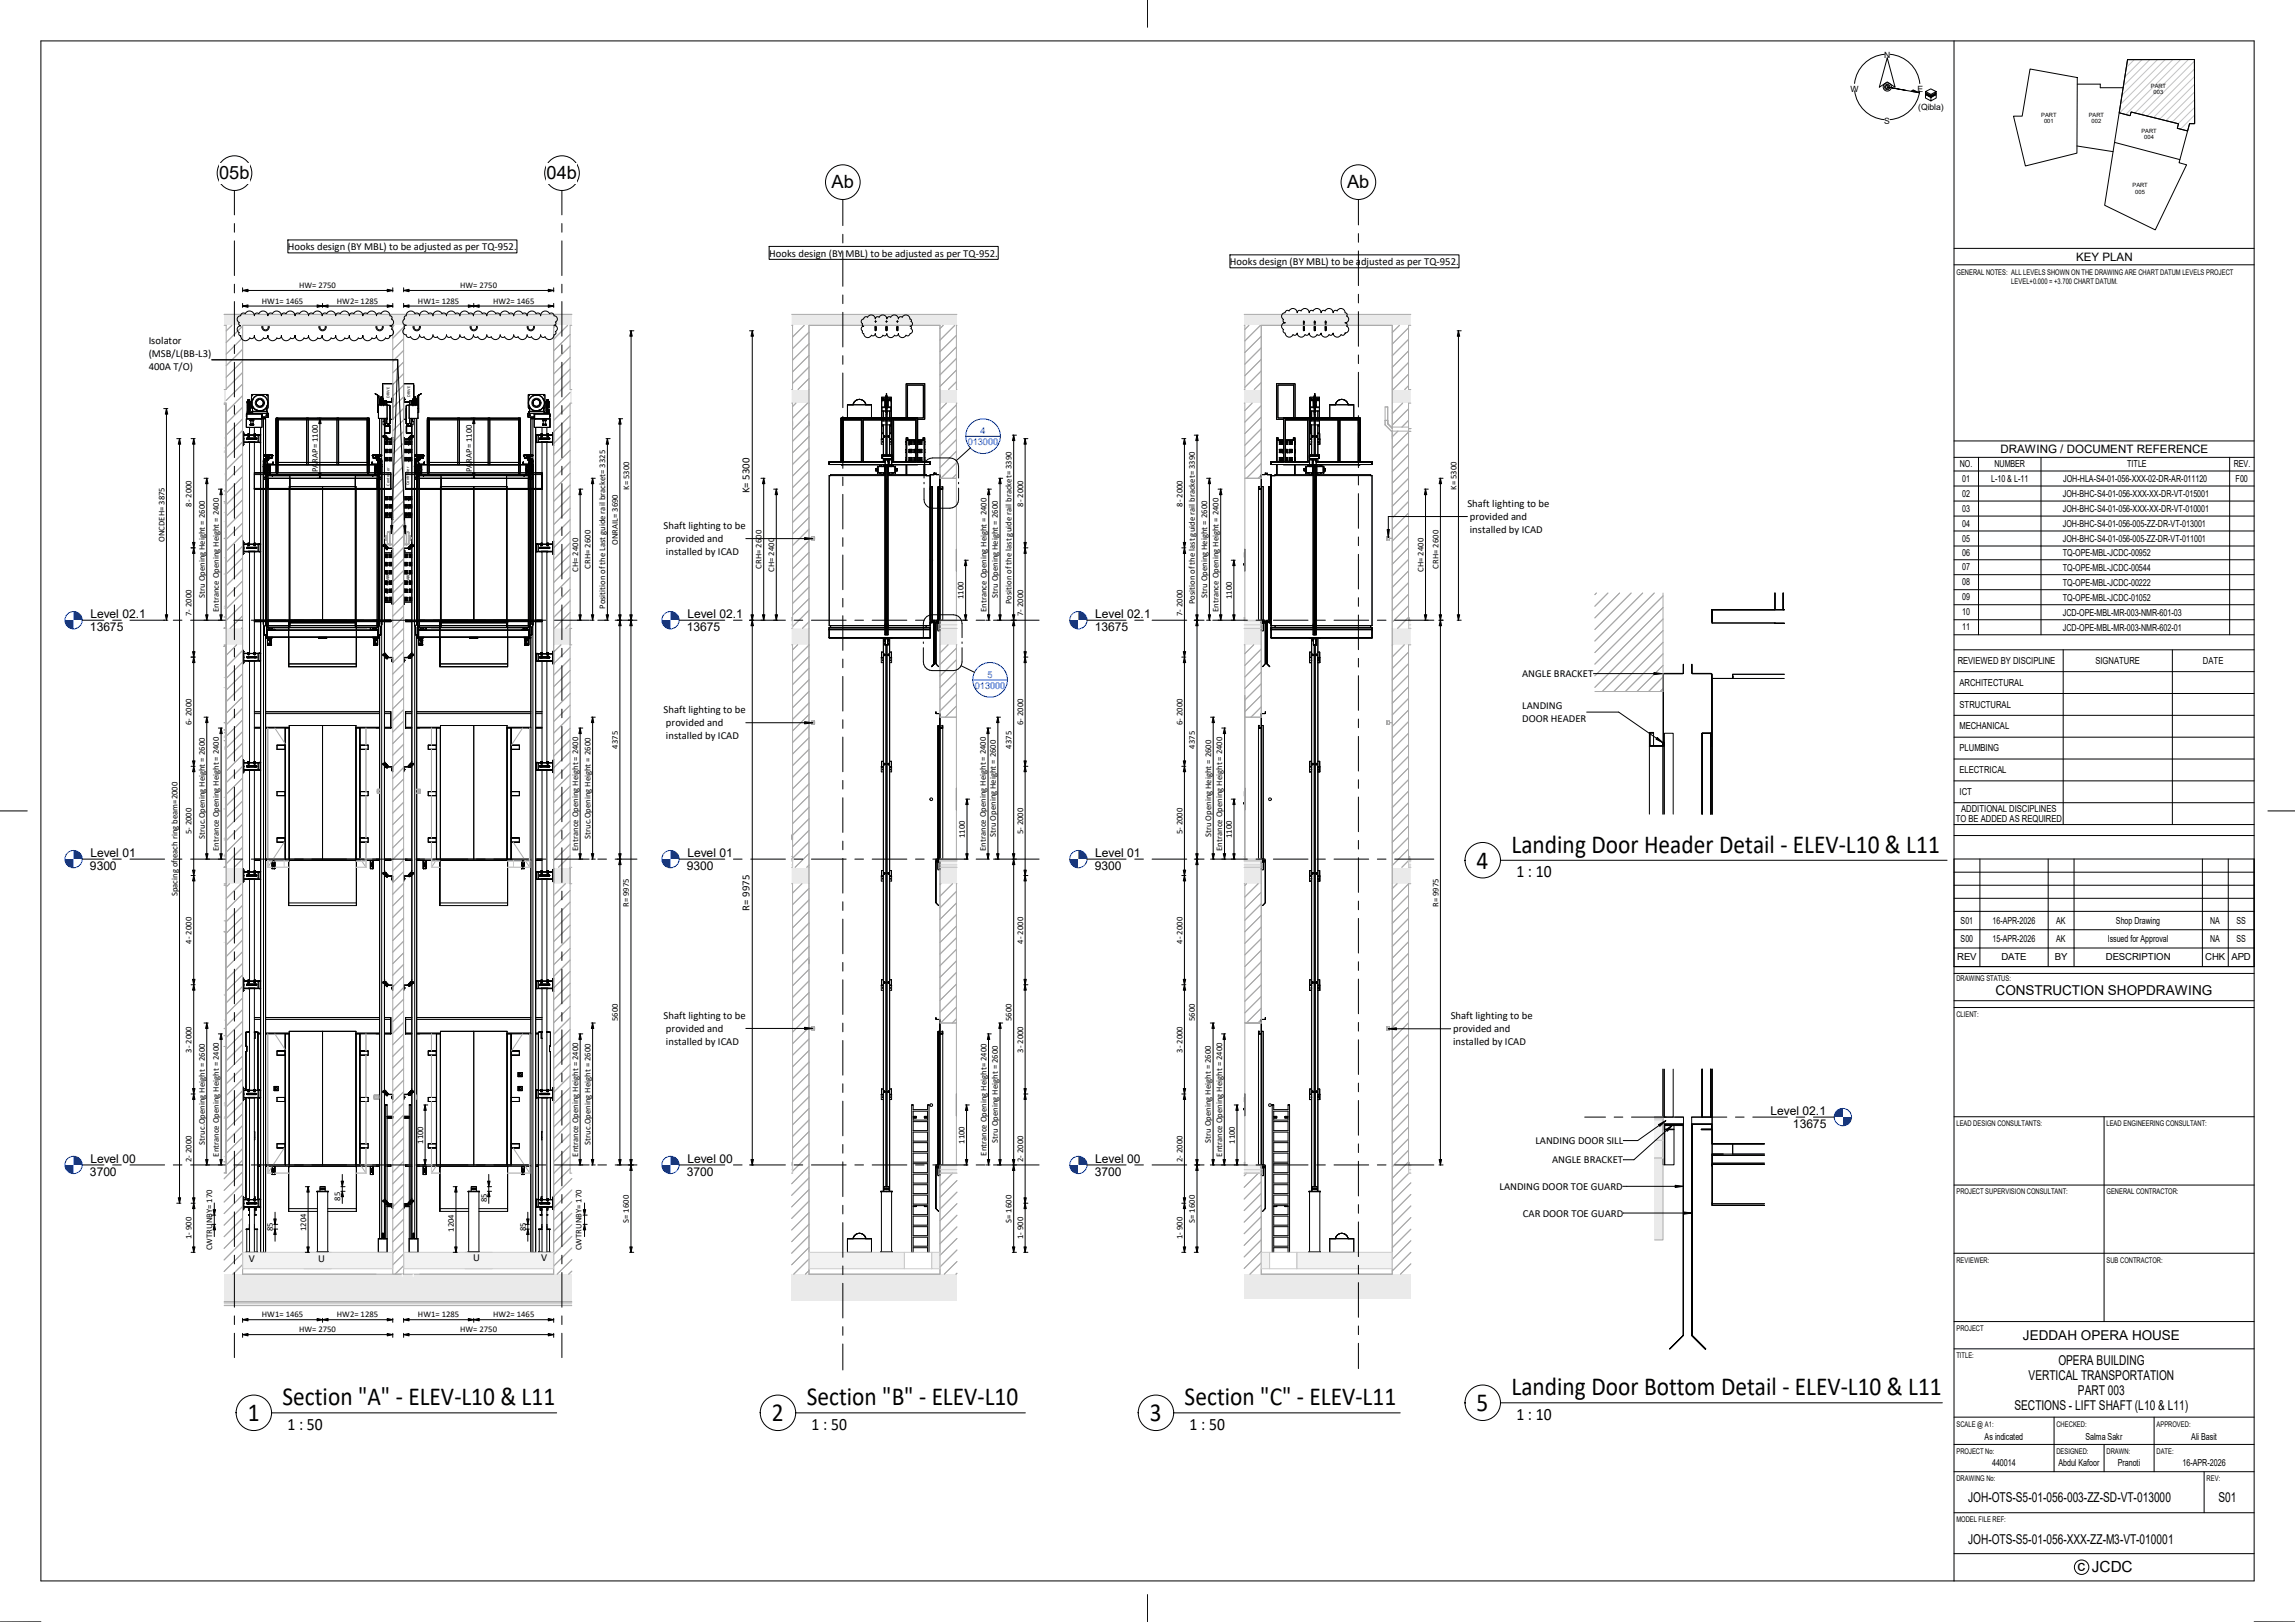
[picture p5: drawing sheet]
<svg xmlns="http://www.w3.org/2000/svg" width="841mm" height="594mm" viewBox="0 0 841 594" stroke-linecap="round" stroke-linejoin="round" font-family="sans-serif">
<defs><g id="words">
<g font-size="9.5">
<text x="553.9" y="312.3">Landing Door Header Detail - ELEV-L10 &amp; L11</text>
<text x="541.1" y="318.2">4</text>
<text x="103.5" y="514.7">Section &quot;A&quot; - ELEV-L10 &amp; L11</text>
<text x="295.6" y="514.7">Section &quot;B&quot; - ELEV-L10</text>
<text x="434.1" y="514.7">Section &quot;C&quot; - ELEV-L11</text>
<text x="553.9" y="511">Landing Door Bottom Detail - ELEV-L10 &amp; L11</text>
<text x="90.8" y="520.6">1</text>
<text x="282.9" y="520.6">2</text>
<text x="421.4" y="520.6">3</text>
<text x="541.1" y="516.9">5</text>
</g>
<g font-size="6.7">
<text x="80.3" y="65.7">05b</text>
<text x="200.3" y="65.7">04b</text>
<text x="304.8" y="69">Ab</text>
<text x="493.7" y="69">Ab</text>
</g>
<g font-size="6.4">
<text x="555.7" y="321.4">1 : 10</text>
<text x="555.7" y="520.1">1 : 10</text>
<text x="105.4" y="523.8">1 : 50</text>
<text x="297.4" y="523.8">1 : 50</text>
<text x="435.9" y="523.8">1 : 50</text>
</g>
<text font-size="5.6" x="761.3" y="575.6">c JCDC</text>
<g font-size="5">
<text x="731.3" y="364.4">CONSTRUCTION SHOPDRAWING</text>
<text x="741.3" y="490.7">JEDDAH OPERA HOUSE</text>
<text x="754.3" y="500">OPERA BUILDING</text>
<text x="743.4" y="505.5">VERTICAL TRANSPORTATION</text>
<text x="761.5" y="511">PART 003</text>
<text x="738.2" y="516.5">SECTIONS - LIFT SHAFT (L10 &amp; L11)</text>
<text x="721.2" y="550">JOH-OTS-S5-01-056-003-ZZ-SD-VT-013000</text>
<text x="812.9" y="550">S01</text>
<text x="721.2" y="565.6">JOH-OTS-S5-01-056-XXX-ZZ-M3-VT-010001</text>
</g>
<g font-size="4.4">
<text x="33.1" y="226.4">Level 02.1</text>
<text x="251.9" y="226.4">Level 02.1</text>
<text x="401.3" y="226.4">Level 02.1</text>
<text x="33" y="231.1">13675</text>
<text x="251.7" y="231.1">13675</text>
<text x="401.2" y="231.1">13675</text>
<text x="33.1" y="313.9">Level 01</text>
<text x="251.9" y="313.9">Level 01</text>
<text x="401.3" y="313.9">Level 01</text>
<text x="33" y="318.6">9300</text>
<text x="251.7" y="318.6">9300</text>
<text x="401.2" y="318.6">9300</text>
<text x="648.8" y="408.4">Level 02.1</text>
<text x="657.1" y="413.1">13675</text>
<text x="33.1" y="426">Level 00</text>
<text x="251.9" y="426">Level 00</text>
<text x="401.3" y="426">Level 00</text>
<text x="33" y="430.7">3700</text>
<text x="251.7" y="430.7">3700</text>
<text x="401.2" y="430.7">3700</text>
</g>
<g font-size="4.3">
<text x="760.8" y="95.4">KEY PLAN</text>
<text x="733.1" y="165.9">DRAWING / DOCUMENT REFERENCE</text>
</g>
<g font-size="4">
<text x="274.7" y="180.7" transform="rotate(-90 274.7 180.7)">K= 5300</text>
<text x="274.7" y="333.5" transform="rotate(-90 274.7 333.5)">R= 9975</text>
</g>
<g font-size="3.9">
<text x="105.5" y="91.6">Hooks design (BY MBL) to be adjusted as per TQ-952.</text>
<text x="281.9" y="94">Hooks design (BY MBL) to be adjusted as per TQ-952.</text>
<text x="450.7" y="97.1">Hooks design (BY MBL) to be adjusted as per TQ-952.</text>
<text x="54.5" y="126">Isolator</text>
<text x="54.5" y="130.8">(MSB/L(BB-L3)</text>
<text x="54.5" y="135.5">400A T/O)</text>
<text x="537.8" y="185.8">Shaft lighting to be</text>
<text x="538.6" y="190.6">provided and</text>
<text x="243.2" y="193.8">Shaft lighting to be</text>
<text x="538.6" y="195.3">installed by ICAD</text>
<text x="244.1" y="198.6">provided and</text>
<text x="244.1" y="203.4">installed by ICAD</text>
<text x="557.8" y="248">ANGLE BRACKET</text>
<text x="243.2" y="261.3">Shaft lighting to be</text>
<text x="557.8" y="259.8">LANDING</text>
<text x="244.1" y="266.1">provided and</text>
<text x="557.8" y="264.6">DOOR HEADER</text>
<text x="244.1" y="270.8">installed by ICAD</text>
<text x="243.2" y="373.3">Shaft lighting to be</text>
<text x="531.6" y="373.4">Shaft lighting to be</text>
<text x="244.1" y="378">provided and</text>
<text x="244.1" y="382.8">installed by ICAD</text>
<text x="532.5" y="378.2">provided and</text>
<text x="532.5" y="382.9">installed by ICAD</text>
<text x="562.7" y="419">LANDING DOOR SILL</text>
<text x="568.8" y="426.1">ANGLE BRACKET</text>
<text x="549.5" y="435.8">LANDING DOOR TOE GUARD</text>
<text x="558.1" y="445.6">CAR DOOR TOE GUARD</text>
<text x="173.4" y="461.7">U</text>
<text x="198.3" y="461.7">V</text>
<text x="91.1" y="462.1">V</text>
<text x="116.6" y="462.1">U</text>
</g>
<g font-size="3.5">
<text x="718.2" y="171.2">NO.</text>
<text x="730.9" y="171.2">NUMBER</text>
<text x="779.5" y="171.2">TITLE</text>
<text x="818.6" y="171.2">REV.</text>
<text x="719.1" y="176.4">01</text>
<text x="729.7" y="176.5">L-10 &amp; L-11</text>
<text x="756" y="176.4">JOH-HLA-S4-01-056-XXX-02-DR-AR-011120</text>
<text x="819.3" y="176.4">F00</text>
<text x="719.1" y="181.9">02</text>
<text x="755.9" y="181.9">JOH-BHC-S4-01-056-XXX-XX-DR-VT-015001</text>
<text x="719.1" y="187.4">03</text>
<text x="755.9" y="187.4">JOH-BHC-S4-01-056-XXX-XX-DR-VT-010001</text>
<text x="719.1" y="192.9">04</text>
<text x="755.9" y="192.9">JOH-BHC-S4-01-056-005-ZZ-DR-VT-013001</text>
<text x="719.1" y="198.4">05</text>
<text x="719.1" y="203.5">06</text>
<text x="755.9" y="203.5">TQ-OPE-MBL-JCDC-00952</text>
<text x="755.9" y="198.4">JOH-BHC-S4-01-056-005-ZZ-DR-VT-011001</text>
<text x="719.1" y="208.9">07</text>
<text x="755.9" y="209">TQ-OPE-MBL-JCDC-00544</text>
<text x="719.1" y="214.4">08</text>
<text x="755.9" y="214.5">TQ-OPE-MBL-JCDC-00222</text>
<text x="719.1" y="219.9">09</text>
<text x="755.9" y="220.1">TQ-OPE-MBL-JCDC-01052</text>
<text x="719.1" y="225.4">10</text>
<text x="755.9" y="225.6">JCD-OPE-MBL-MR-003-NMR-601-03</text>
<text x="719.1" y="230.9">11</text>
<text x="755.9" y="231.1">JCD-OPE-MBL-MR-003-NMR-602-01</text>
<text x="717.4" y="243.2">REVIEWED BY DISCIPLINE</text>
<text x="767.9" y="243.2">SIGNATURE</text>
<text x="807.3" y="243.2">DATE</text>
<text x="718.1" y="251.2">ARCHITECTURAL</text>
<text x="718.1" y="259.2">STRUCTURAL</text>
<text x="718.1" y="267.2">MECHANICAL</text>
<text x="718.1" y="275.2">PLUMBING</text>
<text x="718.1" y="283.2">ELECTRICAL</text>
<text x="718.1" y="291.2">ICT</text>
<text x="718.7" y="297.2">ADDITIONAL DISCIPLINES</text>
<text x="716.7" y="301.2">TO BE ADDED AS REQUIRED</text>
<text x="718.5" y="338.3">S01</text>
<text x="730.2" y="338.3">16-APR-2026</text>
<text x="753.5" y="338.3">AK</text>
<text x="775.4" y="338.3">Shop Drawing</text>
<text x="810" y="338.3">NA</text>
<text x="819.5" y="338.3">SS</text>
<text x="718.5" y="345">S00</text>
<text x="730.2" y="345">15-APR-2026</text>
<text x="753.5" y="345">AK</text>
<text x="772.4" y="345">Issued for Approval</text>
<text x="810" y="345">NA</text>
<text x="819.5" y="345">SS</text>
<text x="717.2" y="351.7">REV</text>
<text x="733.4" y="351.7">DATE</text>
<text x="753" y="351.7">BY</text>
<text x="771.7" y="351.7">DESCRIPTION</text>
<text x="808.1" y="351.7">CHK APD</text>
<text x="727.3" y="527.3">As indicated</text>
<text x="764.2" y="527.3">Salma Sakr</text>
<text x="803" y="527.3">Ali Basit</text>
<text x="730" y="537.1">440014</text>
<text x="754.4" y="537.1">Abdul Kafoor</text>
<text x="776.1" y="537.1">Pranoti</text>
<text x="799.8" y="537.1">16-APR-2026</text>
</g>
<g font-size="3.4" fill="#003bbd">
<text x="359.3" y="159">4</text>
<text x="354.7" y="163">013000</text>
<text x="361.9" y="248.2">5</text>
<text x="357.3" y="252.3">013000</text>
</g>
<g font-size="3.2">
<text x="109.6" y="105.5">HW= 2750</text>
<text x="168.6" y="105.5">HW= 2750</text>
<text x="96" y="111.3">HW1= 1465</text>
<text x="123.4" y="111.3">HW2= 1285</text>
<text x="153.2" y="111.3">HW1= 1285</text>
<text x="180.7" y="111.3">HW2= 1465</text>
<text x="116.5" y="172.9" transform="rotate(-90 116.5 172.9)">PARAP= 1100</text>
<text x="172.9" y="172.9" transform="rotate(-90 172.9 172.9)">PARAP= 1100</text>
<text x="230.5" y="179.4" transform="rotate(-90 230.5 179.4)">K= 5300</text>
<text x="533.7" y="179.4" transform="rotate(-90 533.7 179.4)">K= 5300</text>
<text x="70.2" y="185.6" transform="rotate(-90 70.2 185.6)">8- 2000</text>
<text x="374.9" y="185.6" transform="rotate(-90 374.9 185.6)">8- 2000</text>
<text x="433.3" y="185.6" transform="rotate(-90 433.3 185.6)">8- 2000</text>
<text x="60.2" y="198.5" transform="rotate(-90 60.2 198.5)">ONCDEH= 3875</text>
<text x="226.4" y="199.6" transform="rotate(-90 226.4 199.6)">ONRAIL= 3690</text>
<text x="211.8" y="209.4" transform="rotate(-90 211.8 209.4)">CH= 2400</text>
<text x="216.4" y="208.3" transform="rotate(-90 216.4 208.3)">CRH= 2600</text>
<text x="279.1" y="208.3" transform="rotate(-90 279.1 208.3)">CRH= 2600</text>
<text x="283.7" y="209.4" transform="rotate(-90 283.7 209.4)">CH= 2400</text>
<text x="521.6" y="209.4" transform="rotate(-90 521.6 209.4)">CH= 2400</text>
<text x="527.1" y="208.3" transform="rotate(-90 527.1 208.3)">CRH= 2600</text>
<text x="75" y="219" transform="rotate(-90 75 219)">Stru Opening Height = 2600</text>
<text x="353.1" y="219.4" transform="rotate(-90 353.1 219.4)">1100</text>
<text x="365.7" y="219" transform="rotate(-90 365.7 219)">Stru Opening Height = 2600</text>
<text x="370.7" y="221.2" transform="rotate(-90 370.7 221.2)">Position of the last guide rail bracket= 3390</text>
<text x="437.9" y="221.2" transform="rotate(-90 437.9 221.2)">Position of the last guide rail bracket= 3390</text>
<text x="442.4" y="219" transform="rotate(-90 442.4 219)">Stru Opening Height = 2600</text>
<text x="451.4" y="219.4" transform="rotate(-90 451.4 219.4)">1100</text>
<text x="70.2" y="225.6" transform="rotate(-90 70.2 225.6)">7- 2000</text>
<text x="80.2" y="224.1" transform="rotate(-90 80.2 224.1)">Entrance Opening Height = 2400</text>
<text x="221.8" y="223.1" transform="rotate(-90 221.8 223.1)">Positition of the Last guide rail bracket= 3325</text>
<text x="361.6" y="224.1" transform="rotate(-90 361.6 224.1)">Entrance Opening Height = 2400</text>
<text x="374.9" y="225.6" transform="rotate(-90 374.9 225.6)">7- 2000</text>
<text x="433.3" y="225.6" transform="rotate(-90 433.3 225.6)">7- 2000</text>
<text x="446.6" y="224.1" transform="rotate(-90 446.6 224.1)">Entrance Opening Height = 2400</text>
<text x="70.2" y="265.6" transform="rotate(-90 70.2 265.6)">6- 2000</text>
<text x="374.9" y="265.6" transform="rotate(-90 374.9 265.6)">6- 2000</text>
<text x="433.3" y="265.6" transform="rotate(-90 433.3 265.6)">6- 2000</text>
<text x="226.4" y="274.2" transform="rotate(-90 226.4 274.2)">4375</text>
<text x="370.7" y="274.2" transform="rotate(-90 370.7 274.2)">4375</text>
<text x="437.9" y="274.2" transform="rotate(-90 437.9 274.2)">4375</text>
<text x="70.2" y="305.6" transform="rotate(-90 70.2 305.6)">5- 2000</text>
<text x="374.9" y="305.6" transform="rotate(-90 374.9 305.6)">5- 2000</text>
<text x="433.3" y="305.6" transform="rotate(-90 433.3 305.6)">5- 2000</text>
<text x="75" y="307.2" transform="rotate(-90 75 307.2)">Struc.Opening Height = 2600</text>
<text x="80.2" y="311.6" transform="rotate(-90 80.2 311.6)">Entrance Opening Height = 2400</text>
<text x="211.8" y="311.6" transform="rotate(-90 211.8 311.6)">Entrance Opening Height = 2400</text>
<text x="216.4" y="307.2" transform="rotate(-90 216.4 307.2)">Struc.Opening Height = 2600</text>
<text x="353.6" y="306.9" transform="rotate(-90 353.6 306.9)">1100</text>
<text x="361.3" y="311.6" transform="rotate(-90 361.3 311.6)">Entrance Opening Height = 2400</text>
<text x="364.9" y="306.5" transform="rotate(-90 364.9 306.5)">Stru Opening Height = 2600</text>
<text x="443.8" y="306.5" transform="rotate(-90 443.8 306.5)">Stru Opening Height = 2600</text>
<text x="447.9" y="311.6" transform="rotate(-90 447.9 311.6)">Entrance Opening Height = 2400</text>
<text x="451.4" y="306.9" transform="rotate(-90 451.4 306.9)">1100</text>
<text x="65" y="328.3" transform="rotate(-90 65 328.3)">Spacing of each ring beam=2000</text>
<text x="230.5" y="332.2" transform="rotate(-90 230.5 332.2)">R= 9975</text>
<text x="527.1" y="332.2" transform="rotate(-90 527.1 332.2)">R= 9975</text>
<text x="70.2" y="345.6" transform="rotate(-90 70.2 345.6)">4- 2000</text>
<text x="374.9" y="345.6" transform="rotate(-90 374.9 345.6)">4- 2000</text>
<text x="433.3" y="345.6" transform="rotate(-90 433.3 345.6)">4- 2000</text>
<text x="226.4" y="373.9" transform="rotate(-90 226.4 373.9)">5600</text>
<text x="370.7" y="373.9" transform="rotate(-90 370.7 373.9)">5600</text>
<text x="437.9" y="373.9" transform="rotate(-90 437.9 373.9)">5600</text>
<text x="70.2" y="385.6" transform="rotate(-90 70.2 385.6)">3- 2000</text>
<text x="374.9" y="385.6" transform="rotate(-90 374.9 385.6)">3- 2000</text>
<text x="433.3" y="385.6" transform="rotate(-90 433.3 385.6)">3- 2000</text>
<text x="75" y="419.2" transform="rotate(-90 75 419.2)">Struc.Opening Height = 2600</text>
<text x="155" y="418.9" transform="rotate(-90 155 418.9)">1100</text>
<text x="216.4" y="419.2" transform="rotate(-90 216.4 419.2)">Struc.Opening Height = 2600</text>
<text x="353.4" y="418.9" transform="rotate(-90 353.4 418.9)">1100</text>
<text x="365.7" y="418.5" transform="rotate(-90 365.7 418.5)">Stru Opening Height = 2600</text>
<text x="443.8" y="418.5" transform="rotate(-90 443.8 418.5)">Stru Opening Height = 2600</text>
<text x="452.5" y="418.9" transform="rotate(-90 452.5 418.9)">1100</text>
<text x="70.2" y="425.6" transform="rotate(-90 70.2 425.6)">2- 2000</text>
<text x="80.2" y="423.6" transform="rotate(-90 80.2 423.6)">Entrance Opening Height = 2400</text>
<text x="211.8" y="423.6" transform="rotate(-90 211.8 423.6)">Entrance Opening Height = 2400</text>
<text x="361.5" y="423.2" transform="rotate(-90 361.5 423.2)">Entrance Opening Height= 2400</text>
<text x="374.9" y="425.6" transform="rotate(-90 374.9 425.6)">2- 2000</text>
<text x="433.3" y="425.6" transform="rotate(-90 433.3 425.6)">2- 2000</text>
<text x="447.9" y="423.6" transform="rotate(-90 447.9 423.6)">Entrance Opening Height = 2400</text>
<text x="124.7" y="439.7" transform="rotate(-90 124.7 439.7)">85</text>
<text x="178.4" y="440.3" transform="rotate(-90 178.4 440.3)">85</text>
<text x="230.5" y="447.8" transform="rotate(-90 230.5 447.8)">S= 1600</text>
<text x="370.7" y="447.8" transform="rotate(-90 370.7 447.8)">S= 1600</text>
<text x="437.9" y="447.8" transform="rotate(-90 437.9 447.8)">S= 1600</text>
<text x="70.2" y="453.8" transform="rotate(-90 70.2 453.8)">1- 900</text>
<text x="100" y="450.9" transform="rotate(-90 100 450.9)">85</text>
<text x="112.1" y="450.8" transform="rotate(-90 112.1 450.8)">1204</text>
<text x="166.3" y="451.1" transform="rotate(-90 166.3 451.1)">1204</text>
<text x="192.7" y="450.9" transform="rotate(-90 192.7 450.9)">85</text>
<text x="374.9" y="453.8" transform="rotate(-90 374.9 453.8)">1- 900</text>
<text x="433.3" y="453.8" transform="rotate(-90 433.3 453.8)">1- 900</text>
<text x="77.8" y="457.9" transform="rotate(-90 77.8 457.9)">CWTRUNBY= 170</text>
<text x="213.1" y="457.9" transform="rotate(-90 213.1 457.9)">CWTRUNBY= 170</text>
<text x="96" y="482.5">HW1= 1465</text>
<text x="123.4" y="482.5">HW2= 1285</text>
<text x="153.2" y="482.5">HW1= 1285</text>
<text x="180.7" y="482.5">HW2= 1465</text>
<text x="109.6" y="488">HW= 2750</text>
<text x="168.6" y="488">HW= 2750</text>
</g>
<g font-size="3.1">
<text x="690.4" y="21.4">N</text>
<text x="678.2" y="33.6">W</text>
<text x="702.7" y="33.6">E</text>
<text x="702.9" y="40.2">(Qibla)</text>
<text x="690.5" y="45.4">S</text>
</g>
<g font-size="2.9">
<text x="717" y="100.7">GENERAL NOTES: ALL LEVELS SHOWN ON THE DRAWING ARE CHART DATUM LEVELS PROJECT</text>
<text x="717" y="359.2">DRAWING STATUS:</text>
<text x="717" y="372.4">CLIENT:</text>
<text x="717" y="412.5">LEAD DESIGN CONSULTANTS:</text>
<text x="771.9" y="412.5">LEAD ENGINEERING CONSULTANT:</text>
<text x="717" y="437.5">PROJECT SUPERVISION CONSULTANT:</text>
<text x="771.9" y="437.5">GENERAL CONTRACTOR:</text>
<text x="717" y="462.5">REVIEWER:</text>
<text x="771.9" y="462.5">SUB CONTRACTOR:</text>
<text x="717" y="487.5">PROJECT</text>
<text x="717" y="497.5">TITLE:</text>
<text x="717" y="522.5">SCALE @ A1:</text>
<text x="753.6" y="522.5">CHECKED:</text>
<text x="790.3" y="522.5">APPROVED:</text>
<text x="717" y="532.5">PROJECT No:</text>
<text x="753.6" y="532.5">DESIGNED:</text>
<text x="771.9" y="532.5">DRAWN:</text>
<text x="790.3" y="532.5">DATE:</text>
<text x="717" y="542.5">DRAWING No:</text>
<text x="808.6" y="542.5">REV:</text>
<text x="717" y="557.5">MODEL FILE REF:</text>
</g>
<text font-size="2.8" x="737.1" y="103.9">LEVEL+0.000 = +3.700 CHART DATUM.</text>
<g font-size="2.1">
<text x="788.2" y="32.1">PART</text>
<text x="789.2" y="34.5">003</text>
<text x="748" y="42.8">PART</text>
<text x="749" y="45.2">001</text>
<text x="765.5" y="42.7">PART</text>
<text x="766.5" y="45.1">002</text>
<text x="784.8" y="48.6">PART</text>
<text x="785.7" y="51">004</text>
<text x="781.5" y="68.5">PART</text>
<text x="782.5" y="70.9">005</text>
</g>
<g font-size="1.6">
<text x="142.7" y="145.7" transform="rotate(-90 142.7 145.7)">DRIVE</text>
<text x="150.3" y="145.3" transform="rotate(-90 150.3 145.3)">DRIVE</text>
<text x="142.7" y="177.9" transform="rotate(-90 142.7 177.9)">Controller</text>
<text x="149.9" y="177.7" transform="rotate(-90 149.9 177.7)">Controller</text>
<text x="142.6" y="212.6" transform="rotate(-90 142.6 212.6)">ARO</text>
<text x="150.1" y="212.6" transform="rotate(-90 150.1 212.6)">ARO</text>
</g>
</g></defs>
<path d="M88.9 458.7h114v6h-114z" fill="#f2f2f2"/>
<g fill="#fff">
<path d="M82.9 323.7h6v106h-6z"/>
<path d="M202.9 323.7h6v106h-6z"/>
</g>
<path d="M82.9 317.7h126v6h-126z" fill="#eaeaea"/>
<g fill="#fff">
<path d="M202.9 429.7h6.6v37h-6.6z"/>
<path d="M82.1 429.7h6.8v37h-6.8z"/>
</g>
<g fill="#eaeaea">
<path d="M82.1 466.7h127.4v10h-127.4z"/>
<path d="M82.1 115.1h127.4v4.1h-127.4z"/>
<path d="M82.1 142.7h127.4v5h-127.4z"/>
</g>
<g fill="#fff">
<path d="M82.9 142.7h6v87.5h-6z"/>
<path d="M202.9 142.7h6v87.5h-6z"/>
<path d="M82.9 236.2h6v81.5h-6z"/>
<path d="M202.9 236.2h6v81.5h-6z"/>
<path d="M82.9 119.2h6v23.5h-6z"/>
<path d="M202.9 119.2h6v23.5h-6z"/>
</g>
<g fill="#eaeaea">
<path d="M82.9 230.2h126v6h-126z"/>
<path d="M82.1 477.2h127.4v1h-127.4z"/>
</g>
<g fill="#fff">
<path d="M143.9 119.2h4v347.5h-4z"/>
<path d="M82.1 337.3h.7v4h-.7z"/>
<path d="M82.1 379.3h.7v4h-.7z"/>
<path d="M82.1 267.3h.8v4h-.8z"/>
<path d="M82.1 236.7h.6v81h-.6z"/>
<path d="M82.1 236.7h.6v30.6h-.6z"/>
<path d="M82.1 271.3h.6v42.2h-.6z"/>
<path d="M82.1 425.5h.7v4h-.7z"/>
<path d="M82.1 341.3h.5v38h-.5z"/>
<path d="M82.1 383.3h.6v42.2h-.6z"/>
<path d="M82.1 179.8h.7v4h-.7z"/>
<path d="M82.1 226h.8v4h-.8z"/>
<path d="M82.1 148.2h.6v31.6h-.6z"/>
<path d="M82.1 183.8h.6v42.2h-.6z"/>
</g>
<g fill="none" stroke="#aaa" stroke-width=".37">
<path d="M82.1 119.2h.8v23.5h-.8M82.1 115.1h127.4M85 119.2l-2.1 2M88.9 119.5l-6 6M96 119.2h-7.1v23.5v-23.5h55v347.5h4v-347.5h55v347.5h-114v-324M144.4 119.2l-.5 .4M147.9 119.8l-4 4.1M195.8 119.2h7.1v23.5M203.8 119.2l-.9 .8M208 119.2l-5.1 5M209.6 119.2h-.7v23.5h.6M88.9 123.7l-6 6"/>
<path d="M88.9 127.9l-6 6M88.9 132.2l-6 6M88.9 136.4l-6 6.1M147.9 132.6l-4 4M147.9 124.1l-4 4M147.9 128.4l-4 3.9M147.9 136.8l-4 4M208.9 135.2l-6 6M208.9 122.5l-6 6M208.9 126.7l-6 6.1M208.9 131l-6 6M208.9 139.5l-6 6"/>
<path d="M82.1 148.2h.6v31.6h-.6h.7v4h-.7M82.1 147.7h.8v282h-.8M88.9 140.7l-6 6M88.9 144.9l-6 6M88.9 149.2l-6 6M88.9 153.4l-6 6M88.9 157.6l-6 6.1M147.9 145.3l-4 4M147.9 141.1l-4 4M147.9 149.6l-4 3.9M147.9 153.8l-4 4M147.9 158l-4 4.1"/>
<path d="M208.9 143.7l-6 6M208.9 148l-6 6M208.9 152.2l-6 6M208.9 156.4l-6 6M209.6 147.7h-.7v282h.6M88.9 161.9l-6 6M88.9 166.1l-6 6M88.9 170.4l-6 6M88.9 174.6l-6 6M88.9 178.9l-6 6M147.9 162.3l-4 4M147.9 166.5l-4 4"/>
<path d="M147.9 170.8l-4 4M147.9 175l-4 4M147.9 179.2l-4 4.1M194.1 179.2v48M208.9 160.7l-6 6M208.9 164.9l-6 6M208.9 169.2l-6 6M208.9 173.4l-6 6M208.9 177.7l-6 5.9M82.1 197.3l.8-.1v33h-.8h.8M82.1 197.1h.8v-48.9l-.2 48.9M82.7 197.2l.2 32.8h-.8h.8"/>
<path d="M82.7 183.8v42.2h-.6h.8M88.9 183.1l-6 6M88.9 187.4l-6 5.9M88.9 191.6l-6 6M88.9 195.8l-6 6M141.1 196.9v.4M141.1 197.1h.5M141.1 196.9h.4M141.1 197.3l.3 .1M141.4 196.8l-.3 .1M141.4 196.2l.2 .1M141.4 196.8h.1"/>
<path d="M141.4 196.5v-.3v.9M141.4 197.1v.9v-.3M141.5 196.3h.1M141.5 196.3h.4M141.5 196.3v.8M141.5 197.1v.7M141.5 197.1v.8M141.5 197.8v.1M141.5 196.9l-.1-.6v1.6v-.6h-.3M141.6 197.1v.9zM141.6 196.2v.9zM141.6 197.9l-.2 .1"/>
<path d="M141.6 196.3v1.6M141.6 197.9v.1M141.6 196.2v1.8M141.6 196.3h.1M141.6 198h.3M141.8 197.8h.1M141.8 196.3h.1M141.9 196.2h.1M141.9 196.2l-.3 .1M141.9 197.8h.1M141.9 196.3h.1M141.9 197.1h.1"/>
<path d="M141.9 197.8v.1M141.9 196.2v1.6M141.9 196.2v.1M141.9 197.9h-.4M141.9 195.2v3.9v-1.1M141.9 195.2v2.8M141.9 199.1h.1M142 195.1l-.1 .1M142 199.1l.1 .4zM142 199.1h.1M142.1 194.7l-.1 .4zM142.1 199.5h.7z"/>
<path d="M142.1 194.7h.7zM142.7 194.7l-.7 .4 .7-.4M142.7 199.5l-.7-.4 .7 .4M142.8 197.1v2.4M142.8 194.7h.1M142.8 199.5h.1M142.9 199.5h.1M142.8 199.6h.1M142.8 199.5h1M142.8 194.7v2.4M142.9 194.7h.9M142.9 194.7h.1"/>
<path d="M142.9 199.6h.1M142.9 194.6h.1M142.9 199.3h.1M142.9 194.9h.1M143 195.1v4.1l.8 .2M143.8 194.8l-.8 .3M143.8 199.3h.1M143.8 194.8h.1M143.8 199.5h-.6h.6M143.8 194.7h-.6h.6M143.8 199.4v-4.6v4.6M143.8 194.8v4.6z"/>
<path d="M143.8 198v-1.7v1.7M143.8 196.3v1.6v-1.6M143.8 199.4h.1M143.8 199.5h.1M143.8 194.7h.1M143.8 194.8l-.8 .1-.1 .7 .1 3.6 .8 .2M147.9 187.7l-4 4M147.9 183.5l-4 4M147.9 192l-4 4M147.9 196.2l-4 4M148 199.4v-4.6v4.6M148 194.8v4.6z"/>
<path d="M148 198v-1.7v1.7M148 196.3v1.6v-1.6M148 199.4h.1M148 199.5h.1M148 194.8h.1M148 194.7h.1M148 194.7h1M148 194.8l.9 .1v1.5v2.8l-.9 .2M148 194.8l.9 .3M148 199.3h.1M148 194.9h.1M148.9 199.5h-.9h1"/>
<path d="M148.9 199.5h.1M148.9 194.7h.1M148.9 195.1v4.1l-.9 .2M149 199.6h.1M148.9 194.9h.1M148.9 199.3h.1M148.9 194.6h.1M149 199.5h.7zM149 194.7h.7zM149 194.7v4.8M149 199.5h.1M149 194.7h.1"/>
<path d="M149 194.6h.1M149.1 194.7h.1M149.1 199.5h.1M149.1 199.5l.8-.4-.8 .4M149.1 194.7l.8 .4-.8-.4M149.7 194.7l.2 .4zM149.9 195.2v3.9v-1.1M149.9 199.1h.1M149.9 195.1h.1M149.9 196.2h.1M149.9 195.1v2.9M149.9 199.1l-.2 .4z"/>
<path d="M149.9 198h.5M150 196.3h.4M150 197.8h.1M150 196.3h.1M150 197.8v.1M150 196.2v.9M150 197.1v.7M150 197.9h.4M150 196.2v.1M150 196.2l.2 .1M150.2 196.3v1.7M150.2 197.8v.2"/>
<path d="M150.2 197.2l.1 .6zM150.2 197.1v.8M150.2 196.3v.8M150.2 196.3h.1M150.2 197.8v.1M150.2 197v.1M150.2 196.3v1.6M150.2 196.4h.1M150.2 197.9l.1 .1M150.2 197.8h.1M150.2 197.9v.1M150.3 196.3v.8"/>
<path d="M150.3 197.1v.8M150.3 196.2l-.1 .1M150.3 196.3h.1M150.3 197.8v.1M150.3 196.3l-.1 .6 .1-.6M150.4 197.1h.1M150.4 196.3v.6zM150.4 197.2v.6M150.4 196.9h.3v.4v-.2M150.4 197.3v.6zM150.4 197.3h.1M150.4 197.3v.5"/>
<path d="M150.4 196.2l-.2 .1M150.4 196.5v-.3v.7h.3v.2M150.4 197.3h.3h-.3v.7v-.3M150.7 197.1h.1M208.9 181.9l-6 6M208.9 186.1l-6 6.1M208.9 190.4l-6 6M208.9 194.6l-6 6M208.9 198.9l-6 6M88.9 200.1l-6 6M88.9 204.3l-6 6M88.9 208.6l-6 5.9"/>
<path d="M88.9 212.8l-6 6M88.9 217l-6 6.1M138.7 201.5l.3 .6M138.7 201.7l.1 1.2zM138.9 202.3h.1M139 202.3h.1M138.9 202.4h.1M139 202.5l-.1 .6h-.2M147.9 204.7l-4 4M147.9 217.5l-4 3.9M147.9 200.5l-4 4M147.9 209l-4 4"/>
<path d="M147.9 213.2l-4 4M208.9 203.1l-6 6M208.9 211.6l-6 6M208.9 207.3l-6 6.1M208.9 215.9l-6 5.9M82.1 236.7h.6v27.9v-27.9zM82.1 236.7h.6h-.6M82.1 236.7h.8M82.1 236.2h.8M82.9 236.7h-.8h.8v27.9h-.8M82.9 236.7l-.2 27.9M86.7 236.2l-3.8 3.8"/>
<path d="M88.9 225.6l-4.6 4.6M88.9 229.8l-.4 .4M88.9 221.3l-6 6M88.9 238.3l-6 6M98.1 229.2v1M98.1 230.2h.5M98.3 229.9l-.2 .3M100.7 230.2h5.1M130.6 230.2h3.5M133.9 229.9l.2 .3M134.1 229.9v.3M147.9 221.7l-4 4"/>
<path d="M147.9 225.9l-4 4.1M147.9 230.2l-4 4M147.9 234.4l-4 4M147.9 238.7l-4 4M158.1 229.9v.3M158.1 230.2h3.1M158.3 229.9l-.2 .3M186 230.2h5.1M193.2 230.2h.8M193.6 229.4l.4 .6M194.1 227.7v1.6M205.6 236.2l-2.7 2.6"/>
<path d="M208.9 220.1l-6 6M208.9 237.1l-6 6M208.9 236.2h.6M208.9 230.2h.7M208.9 224.3l-5.8 5.9M208.9 228.6l-1.6 1.6M88.9 242.5l-6 6M88.9 246.8l-6 6M88.9 251l-6 6M88.9 255.2l-6 6M88.9 259.5l-6 6M147.9 242.9l-4 4"/>
<path d="M147.9 259.9l-4 4M147.9 247.1l-4 4.1M147.9 251.4l-4 4M147.9 255.7l-4 3.9M208.9 245.5l-6 6M208.9 241.3l-6 6M208.9 249.8l-6 6M208.9 254l-6 6.1M208.9 258.3l-6 6M82.1 267.4h.2M82.1 271.3h.8M82.1 264.8h.8"/>
<path d="M82.3 268.2l.1 .3M82.7 264.8v2.5l.2-2.5M82.7 271.3l.2 42.2zM82.7 264.8v52.9M82.7 264.8v2.5h-.6h.8M82.9 264.8v52.9h-.8M88.9 272.2l-6 6M88.9 263.7l-6 6M88.9 268l-6 6M88.9 276.4l-6 6M100.7 266.7l3.8 5.8M134.1 266.7v6.2"/>
<path d="M134.1 274.4v15.5M147.9 264.1l-4 4M147.9 268.4l-4 4M147.9 272.6l-4 4M147.9 276.9l-4 3.9M158.1 266.7v6.2M158.1 274.4v15.5M191.5 266.7l-4.1 6.2M194.1 266.7v48M208.9 262.5l-6 6M208.9 266.7l-6 6.1M208.9 279.5l-6 6"/>
<path d="M208.9 271l-6 6M208.9 275.3l-6 6M88.9 289.2l-6 6M88.9 280.7l-6 6M88.9 284.9l-6 6.1M88.9 293.4l-6 6M88.9 297.7l-6 6M134.1 291.4v15.5M138.3 289.8h.1M139.1 289.4h-.2v.8h.2M139.1 289.1h-.8l-.1 .7 .1 .8h.8M139.1 289.2h-.7v1.2h.7"/>
<path d="M147.9 298.1l-4 3.9M147.9 281.1l-4 4M147.9 285.3l-4 4M147.9 289.6l-4 4M147.9 293.8l-4 4M152.7 289.1h1.3l.1 .6-.1 .9h-1.3M152.7 289.2h1.2v1.2h-1.2M153 289.4h.4v.8h-.4zM154 289.8h.1M154 289.8v.1M154.1 289.8v.1M158.1 291.4v15.5"/>
<path d="M208.9 283.7l-6 6M208.9 296.5l-6 6M208.9 288l-6 6M208.9 292.2l-6 6M82.1 317.7h.8M82.1 313.5h.6M82.1 317.5h.8l-.8 .2M88.9 314.6l-3 3.1M88.9 301.9l-6 6M88.9 306.2l-6 6M88.9 310.4l-6 6M98.1 314.7v-48v48"/>
<path d="M98.1 315.2v2.5M98.1 317.7h1.6M99.7 315.3l-1.6 2.4M100.7 317.7h5.1M104.2 308.4l-4.1 6.3M130.6 317.7h3.5M131.9 314.3l.3 .4M132.5 315.2l1.6 2.5M134.1 308.4v6.3M134.1 315.2v2.5M147.9 310.8l-4 4M147.9 315l-4 4"/>
<path d="M147.9 302.3l-4 4M147.9 306.5l-4 4.1M147.9 319.3l-4 4M158.1 308.4v6.3M158.1 315.2v2.5M158.1 317.7h3.1M159.8 315.2l-1.7 2.5M186 317.7h5.1M188 308.4l4.2 6.3M192.1 317.7h2M192.5 315.2l1.6 2.5M194.1 315.2v2.5"/>
<path d="M208.9 300.7l-6 6M208.9 305l-6 5.9M208.9 309.2l-6 6M208.9 313.4l-4.2 4.3M208.9 317.7h.1M208.9 317.7h.7M82.1 337.3h.7v4h-.7h.5v35.3M82.1 323.7h.8M82.9 324.2h-.8h.8v52.4h-.8M84.1 323.7l-1.2 1.2M88.3 323.7l-5.4 5.4M88.9 327.4l-6 6"/>
<path d="M88.9 331.6l-6 6M88.9 335.9l-6 5.9M147.9 327.8l-4 4M147.9 323.5l-4 4M147.9 332l-4 4M147.9 336.3l-4 4M207.2 323.7l-4.3 4.2M208.9 326.2l-6 5.9M208.9 330.4l-6 6M208.9 334.6l-6 6.1M208.9 338.9l-6 6M208.9 323.7h.6"/>
<path d="M82.1 341.1l.1 .2M88.9 340.1l-6 6M88.9 344.3l-6 6.1M88.9 348.6l-6 6M88.9 352.8l-6 6M88.9 357.1l-6 6M147.9 353.2l-4 4M147.9 340.5l-4 4M147.9 344.7l-4 4M147.9 349l-4 4M147.9 357.5l-4 4M208.9 343.2l-6 5.9"/>
<path d="M208.9 347.4l-6 6M208.9 351.6l-6 6M208.9 355.9l-6 6M82.1 379.3h.7v4h-.7h.6v42.2M82.1 376.8h.8M82.6 376.8v2.5M88.9 361.3l-6 6M88.9 365.5l-6 6.1M88.9 369.8l-6 6M88.9 374.1l-6 5.9M88.9 378.3l-6 6M98.1 378.7v48l.1-1"/>
<path d="M100.7 378.7l3.8 5.8M134.1 378.7v6.2M147.9 370.2l-4 4M147.9 361.7l-4 4M147.9 366l-4 4M147.9 374.4l-4 4.1M147.9 378.7l-4 4M158.1 378.7v6.2M191.5 378.7l-4.1 6.2M194.1 378.7v48M208.9 360.1l-6 6M208.9 364.4l-6 6"/>
<path d="M208.9 368.6l-6 6M208.9 372.8l-6 6M208.9 377.1l-6 6M88.9 382.5l-6 6M88.9 386.8l-6 6M88.9 391l-6 6M88.9 395.3l-6 6M88.9 399.5l-6 6M134.1 386.5v15.5M147.9 382.9l-4 4M147.9 387.2l-4 4M147.9 391.4l-4 4"/>
<path d="M147.9 395.6l-4 4.1M147.9 399.9l-4 4M158.1 386.5v15.5M208.9 381.3l-6 6M208.9 385.6l-6 6M208.9 389.8l-6 6M208.9 394l-6 6M208.9 398.3l-6 6M88.9 403.7l-6 6M88.9 408l-6 6M88.9 412.2l-6 6.1M88.9 416.5l-6 6"/>
<path d="M134.1 403.4v15.5M137.1 401.8h.1M137.1 401.1h1.6l.1 1.5h-1.7zM137.2 401.2h1.4v1.3h-1.4zM137.7 401.4h.4v.9h-.4zM138.7 401.8h.1M147.9 408.4l-4 4M147.9 404.2l-4 3.9M147.9 412.6l-4 4M147.9 416.9l-4 4M152.7 401.1v1.5M152.7 401.8h.1"/>
<path d="M158.1 403.4v15.5M208.9 402.5l-6 6.1M208.9 406.8l-6 6M208.9 411l-6 6M208.9 415.3l-6 6M208.9 419.5l-6 6M82.1 425.5h.7v4h-.7M88.9 429.2l-6.8 6.8M88.9 424.9l-6.8 6.9M88.9 433.5l-6.8 6.8M88.9 437.7l-6.8 6.8M88.9 420.7l-6 6"/>
<path d="M98.1 427.2v2.5M98.1 429.7h1.6M99.7 427.3l-1.6 2.4M100.7 429.7h5.1M104.2 420.5l-4.1 6.2M130.6 429.7h3.5M131.9 426.3l.3 .4M132.5 427.2l1.6 2.5M134.1 420.5v6.2M134.1 427.2v2.5M147.9 425.4l-4 3.9M147.9 421.1l-4 4"/>
<path d="M147.9 429.6l-4 4M147.9 433.8l-4 4.1M147.9 438.1l-4 4M158.1 429.7h3.1M158.1 420.5v6.2M158.1 427.2v2.5M159.8 427.2l-1.7 2.5M186 429.7h5.1M188 420.5l4.2 6.2M192.1 429.7h2M192.5 427.2l1.6 2.5M194.1 427.2v2.5"/>
<path d="M208.9 423.8l-6 6M208.9 428l-6 6M209.5 431.6l-6.6 6.6M209.5 435.9l-6.6 6.6M88.9 441.9l-6.8 6.8M88.9 446.2l-6.8 6.8M88.9 450.4l-6.8 6.8M88.9 454.7l-6.8 6.8M88.9 458.9l-6.8 6.8M147.9 442.3l-4 4M147.9 446.6l-4 4M147.9 450.8l-4 4"/>
<path d="M147.9 455l-4 4.1M147.9 459.3l-4 4M209.5 440.1l-6.6 6.6M209.5 444.4l-6.6 6.6M209.5 448.6l-6.6 6.6M209.5 452.8l-6.6 6.6M209.5 457.1l-6.6 6.6M82.1 476.7h127.4M82.1 478.2h127.4M82.1 477.2h127.4M88.9 463.2l-3.6 3.5M147.9 463.6l-3.1 3.1"/>
<path d="M202.9 464.7v2h-49.1M209.6 461.3l-5.4 5.4M209.6 465.6l-1.2 1.1"/>
</g>
<g fill="none" stroke="#d4d4d4" stroke-width=".37">
<path d="M82.7 157.3h.1M82.1 165.3l.3-.2-.3 .6M82.3 173.6l.3 .2M82.5 164l-.3 .1M82.6 160.4h-.3M82.7 177.5l-.3 .2M82.7 170.9h.1M82.7 174.2l-.2 .1M82.2 191l-.1 .1M82.3 181l-.2 .3M82.3 187.6l-.2 .2M82.4 184.2l-.2 .2"/>
<path d="M82.6 183.5l.2 .3M82.7 194.6l-.2 .3h.2M82.1 210.2v.2M82.5 204.3h-.3M82.5 215.7l.2 .1M82.1 222.4l.4-.5 .1 1-.5-.1M82.6 228.1l.2 .3M82.4 251.8h-.3M82.5 248.1l-.3 .1M82.1 269.9l.4-.4 .1 .6-.5-.1M82.3 273.6l.2 .2M82.7 273.7h.1"/>
<path d="M82.7 274.2l-.3 .1 .3 .2M82.1 296.1h.1M82.5 292l-.4 .1M82.3 307v.6h-.2h.2zM82.3 307l-.2 .2M82.5 312.9v1l-.4-.1M82.5 312.9l-.4 .4M82.5 312.9v.6M82.5 315.7l.2 .1M82.7 315.5l-.1 .1M82.7 317.5l-.1 .1M82.1 345.1v.1"/>
<path d="M82.1 364.3l.5-.2-.2 .6-.3-.3M82.2 373.6l.3 .2M82.5 361.4h.1M82.7 390.4h.1M82.1 409.2l.3-.1-.3 .6M82.1 404.1l.3-.3 .1 1-.4-.1M82.5 405.3h.2M82.5 415.7l.2 .1M82.7 408.9l-.3 .1M82.3 423.6l-.2 .1M82.7 422.2v.1"/>
</g>
<g fill="none" stroke="#000" stroke-width=".37">
<path d="M96 119.2a1.45 1.45 0 0 0 1.3 2 1.45 1.45 0 0 0 1.3-2M98.3 119.2a1.26 1.26 0 0 1-1.1 1.7 1.21 1.21 0 0 1-.9-1.7M116.9 119.2a1.43 1.43 0 0 0 1.3 2 1.43 1.43 0 0 0 1.3-2M119.2 119.2a1.26 1.26 0 0 1-1 1.7 1.21 1.21 0 0 1-1-1.7M137.8 119.2a1.43 1.43 0 0 0 1.3 2 1.43 1.43 0 0 0 1.3-2M140.1 119.2a1.26 1.26 0 0 1-1 1.7l-.5-.2a1.34 1.34 0 0 1-.5-1.5M151.4 119.2a1.45 1.45 0 0 0 1.3 2 1.45 1.45 0 0 0 1.4-2M153.7 119.2a1.26 1.26 0 0 1-1 1.7 1.21 1.21 0 0 1-1-1.7M172.3 119.2a1.43 1.43 0 0 0 1.3 2 1.43 1.43 0 0 0 1.3-2M174.6 119.2a1.26 1.26 0 0 1-1 1.7 1.21 1.21 0 0 1-1-1.7M193.2 119.2a1.43 1.43 0 0 0 1.3 2 1.43 1.43 0 0 0 1.3-2M195.5 119.2a1.26 1.26 0 0 1-1 1.7l-.4-.2a1.34 1.34 0 0 1-.6-1.5"/>
<path d="M88.9 158.2h.1M88.9 158.2l.1 .2M88.9 158.2l.1 5zM89 158.4h.1M89 158.9h.1M89 158.4v.5M89 158.5v.3l.3-.1M89 159.3h6.4v2.8M89 159h.1M89 158.9v1.5M89.1 158.4v.1M89.1 158.9h.1"/>
<path d="M89.1 158.5h.1M89.1 158.4v.5M89.1 158.8h.1M89.1 158.6h.1M89.2 158.6h.1M89.2 158.7h.1M89.2 158.5h.1M89.2 158.8h.1M89.2 158.6v.1M89.2 158.5v.3M89.3 158.7h.1M89.3 158.6h.1"/>
<path d="M89.3 158.6v.1M89.3 159.3v1.3M90.3 153.4v3.1h5.7v-3.1h-3.2v.4v-.4h3.2M90.3 153.4h1.5v.4M90.3 153.4h5.7M90.3 151.6l5.6-.1 .1 1.3v-1.2h-5.6l-.1 1.2zM90.3 153.4v3.1h1.1M90.4 151.6h5.6v1.8h-5.6zM90.4 151.6h5.5v1.7h-5.5zM90.6 147.3h1.1zM90.6 147.2h1.1zM90.6 147.3h.1"/>
<path d="M90.6 147.2v.1M90.6 151.1h1.1h-1.1v.4zM90.6 151v.1M90.6 151.1h.1M90.6 151.5h1.1M90.6 150.6v.2h.5M90.7 150.2l.4 .1M90.7 149.6l.4 .1M90.7 148.9l.4 .1M90.7 148.7h.4M90.7 148.2l.4 .1M90.7 147.4l.4 .1"/>
<path d="M90.7 150.4h.2M90.7 149.8h.2M90.7 149.6l.3 .1M90.7 148.3h.2M90.7 149.6l-.1 .3h.5M90.7 150.1h.2M90.8 146.5v.1M90.8 151h-.2h1.1h-.2M90.8 159v.2M90.8 159h.6zM90.8 159.2l.6 .1zM90.8 159.7v-.3h.6v.3"/>
<path d="M90.8 159.5h.6M90.9 146.5h.5M90.9 146.6v.3h.5h-.5zM90.9 146.9v.3h.5h-.5zM90.9 149.3l-.2 .1M90.9 148.8l-.3 .3 .5 .1M90.9 149.1h-.2M90.9 148.6l-.3 .2 .5 .1M90.9 148.1l-.3 .2 .5 .1M90.9 147.8l-.2 .1M90.9 147.6h-.2M91 147.2h.3z"/>
<path d="M91 159.7h.3M91 159h.3zM91 159.8h.3zM91 150.2l-.4 .2 .5 .1M91 150.9l.1 .1M91 146.4v.1M91 147.3v.2M91 147.7h.1M91 147.9v.1M91 148.2h.1M91 148.4v.1M91 148.7h.1"/>
<path d="M91 148.9v.1M91 149.1v.1M91 149.4v.1M91 149.9h.1M91 159v.2M91 159.5v.3M91 146.4h.1M91 146.4h.3zM91 147.4l-.4 .2 .5 .1M91 150.6l-.3 .1h.4M91 150.8h-.3M91 146.6h-.2h.3"/>
<path d="M91.1 150.5v.2M91.1 150.5h-.5l.5 .2M91.1 150.8h.1M91.1 150.3v.2M91.1 150v.2M91.1 149.7v.2M91.1 149.5v.1M91.1 149.2v.2M91.1 149v.2M91.1 148.8v.1M91.1 148.5v.2M91.1 148.3v.1"/>
<path d="M91.1 148v.2M91.1 147.7v.2M91.1 147.5v.2M91.1 147.4h.1M91.1 147.4v.1M91.1 146.6v.6M91.1 146.6h.3M91.1 149.7l.6 .1-.3 .2M91.1 150.7h.5M91.1 150.5h.5M91.1 150.3h.6l-.1 .2M91.1 149.9h.5"/>
<path d="M91.1 149.6l.5 .1M91.1 149.4l.5 .1-.3 .1M91.1 149.2h.5M91.1 148.9l.5 .1M91.1 148.7h.5M91.1 148.4l.5 .1-.3 .1M91.1 148.2l.5 .1M91.1 148h.5M91.1 147.7h.5M91.1 147.5h.5M91.1 147.3h.6l-.1 .2M91.1 146.4l.2 .1"/>
<path d="M91.1 150.5l.6 .1-.4 .2M91.1 149.5l.6 .1-.2 .1M91.1 149.2l.6 .1-.2 .2M91.1 149h.6l-.2 .3M91.1 148.7l.6 .1-.2 .2M91.1 148.5l.6 .1-.2 .2M91.1 148.3h.6l-.2 .2M91.1 148h.6l-.2 .3M91.1 147.7l.6 .1-.2 .2M91.1 147.5h.6l-.2 .3M91.1 150h-.5l.5 .2M91.1 150l.6 .2h-.6"/>
<path d="M91.1 149.5h-.5l.5 .1M91.1 149.2h-.5l.5 .2M91.1 148.5h-.5l.5 .2M91.1 148h-.5l.5 .2M91.1 147.7h-.5l.5 .3M91.3 149.3h.3M91.3 148.1h.3M91.3 147.8h.3M91.3 146.6h.1M91.3 159v.2M91.3 159.5v.3M91.3 147.7h.1"/>
<path d="M91.3 148h.1M91.3 148.2v.1M91.3 148.5h.1M91.3 148.7v.1M91.3 148.9v.1M91.3 149.2h.1M91.3 149.4v.1M91.3 149.7h.1M91.3 149.9v.1M91.3 150.2v.1M91.3 150.7v.3M91.4 146.6v.6"/>
<path d="M91.4 156.5v2.8M91.5 153.4h1.7M91.5 146.5v.1M91.6 150.1h-.2M91.6 150.5l-.3 .1M91.6 150.3l-.3 .1M91.6 149.8h-.3M91.6 149.1h-.3M91.6 148.8h-.3M91.6 148.3h-.3M91.6 147.6h-.3M91.6 147.3l-.3 .1"/>
<path d="M91.7 154l.4 .1-.2-.4-.2 .3 .2-.3 .2 .3M91.7 154h.1M91.7 154.1h.4M91.7 151.1v.4v-.4M91.7 151v.1M91.7 147.3h.1M91.7 147.2v.1M91.8 155.4l-.1 .2 .1-.2 .3 .1-.2 .3-.2-.2 .2 .2 .2-.3zM91.8 153.8v.4h.2l.2-.2-.4-.2 .4 .2-.4 .2zM91.8 155.4l-.1 .2 .3 .2 .1-.2-.3-.2 .3 .2-.3 .2zM91.8 153.4h.1M91.8 153.4h-1.5v3.1h1.1"/>
<path d="M91.8 155.4l.1-.5 .1 .5M91.8 154.9v.5M92 153.3h.1M92 153.8v-.4h.7v.4M92.5 154l.5 .1-.2-.4-.3 .3 .3-.3 .2 .3M92.5 154h.1M92.5 154.1h.5M92.5 149.8v.9v-1.8v1.8M92.5 149.8v.9M92.5 150.7h-.2v.7l.5 .1M92.6 155.4l-.1 .2 .4-.2 .1 .3-.3 .1-.2-.2 .2 .2 .3-.2zM92.6 153.8v.4h.3v-.4h-.3h.3v.4h-.3z"/>
<path d="M92.6 155.4v.4h.3v-.4h-.3l.4 .2-.4 .2zM92.7 153.4h.1M92.7 154.9v.5M92.8 151.4l3.2 .1zM92.8 151.5h-2.5l.1 1.3M92.8 153.3h.1M92.8 154.9v.5l-.1-.5v.5M92.8 146l-.3 .8M93 159h.6zM93 159.5h.6M93 159.2l.6 .1M93 159v.3h.6"/>
<path d="M93 159.7v-.3h.6v.3M93 159.2h.1M93.1 149.6l-.3-.3 .3 .4M93.2 159.7h.3M93.2 159h.3zM93.2 159.8h.3zM93.2 159v.2M93.2 159.5v.3M93.2 159v-2.5h2.3l.1 302.2M93.2 159h.4zM93.5 159v.2M93.5 159.5v.3"/>
<path d="M93.6 159v.3M93.7 150.1l-.4-.2 .6 .3M94 150.3l.6 .2M94.1 150.2l.3 .1M94.1 150.3h.1M94.2 150.4h.2M94.3 146.6a1.32 1.32 0 0 0 .4 2.2 1.32 1.32 0 0 0 1.9-1.2M94.3 146.6a1.31 1.31 0 0 1 2.1 .5 1.31 1.31 0 0 1-1.2 1.8 1.31 1.31 0 0 1-1.2-1.8 1.32 1.32 0 0 1 1.5-.8 1.32 1.32 0 0 1 1.1 1.3M94.6 159.3v2.6h-5.3v-1.2M94.8 150.4h.8M94.8 144.7h.8M95 150.5h.5"/>
<path d="M95.5 159.3l-.6-.1 .6 .1v2.8h-.6l.6-.1v-2.7l-.6-.1 .6 .1-.1 2.8M95.6 153.4h.1M95.8 151.5l.2 .2v-.2M95.9 150.5l.4-.1-.5 .1M96 153.4v3.1h-5.7v-3.1h1.5v.4M96 152.7v.7h-5.6M96.1 151.4h2.2v1.3l-2.2 .1zM96.1 152.7l2.2 .1M96.1 144.9l.3 .1M96.5 153.4h-.8h1.6h-.7l-.1 75.2 .4 1.1M96.6 150.2l.4-.3-.4 .3M97.2 149.8l.5-.6v1.5h-5.2"/>
<path d="M97.3 153.4v13.2M97.5 149.5l-.2 .3M97.7 150.7h.3h-.3M97.7 150.7h.3h-5.7v.7h5.7v-.7v.7M97.7 149.9v.8v-.8M97.7 149.2v1.5M98 148.4l-.4 .7M98 151.4h.3v1.4M98.1 149.4l-.4 .5M98.1 149.4l.1-4.9h-5.9l-.1 4.7 .3 .6M101.2 153.2h34zM101.2 153.8h34"/>
<path d="M101.2 153.2h.6h-.6M101.2 153.2v17h.6h-.6M101.2 153.2v16.2M101.2 153.8h.6h-.6v15.6M101.2 153.8h.6h-.6M101.2 153.8v19.4h.6h-.6zM101.2 153.2v17M101.8 153.2v20M112.4 153.2h.5h-.5M112.4 153.2v17h.5h-.5zM112.9 153.2v17M123.5 153.2h.6h-.6"/>
<path d="M123.5 153.2v17h.6h-.6zM124.1 153.2v17M134.6 153.2h.6h-.6M134.6 153.2v17h.6h-.6M134.6 153.2v16.2M134.6 153.2v20M135.2 153.8h-.6h.6M135.2 153.8v19.4h-.6h.6M135.2 153.2v20M137.4 144.2l1 .7zM138.4 149.6h.3h-.3v1.5M138.4 144.9v4.7"/>
<path d="M138.4 144.9l.5 .1v3.3v-3.3l-.5-.1v4.7M138.6 145.4h.1M138.6 145.3l.2 .1zM138.7 148.3v4.9zM138.7 151.1h-.3h.3M138.8 148.3l-.2 .1M138.8 145.4h.1M139.1 153.2v13.4M139.3 146.1h.1M139.3 147.8l.8 .3-.8-.1M139.3 148.1l.5 .2M139.3 148.1h.1"/>
<path d="M139.3 148.1v.1M139.3 147.8h.1M139.3 147.8v.1M139.3 147.5l.8 .2M139.3 147.5v.1M139.3 147.6h.1M139.3 147.1l.8 .2-.7-.1M139.3 147.3l.8 .2M139.3 147.3h.1M139.3 147.3v.1M139.3 147.1h.1M139.3 146.8l.8 .2"/>
<path d="M139.3 146.8h.1M139.3 146.8v.1M139.3 146.3l.8 .3-.7-.1M139.3 146.6l.8 .2M139.3 146.5v.1M139.3 146.6h.1M139.3 146.3h.1M139.3 146.3v.1M139.3 146.1v.2M139.3 146.3h1.2zM139.3 146.1h1.2zM139.3 146.4h.1"/>
<path d="M139.3 148.3h.1M139.3 147.7h.1M139.3 147.5h.8M139.3 147.2h.1M139.3 147h.1M139.3 146.7l.8 .1M139.3 146.5h.1M139.4 148.2h.1M139.4 147.9h.1M139.4 147.7h.1M139.4 147.4h.1M139.4 147.2h.1"/>
<path d="M139.4 146.9h.1M139.4 146.6v.1M139.4 146.5l-.1 .1M139.4 148.3h.1M139.4 147.4l-.1 .1M139.4 147.2l-.1 .1M139.4 146.9l-.1 .2M139.4 146.7l-.1 .1M139.4 147l.7 .1M139.4 148.2l-.1 .1M139.5 145.5l.1 .6M139.6 145.8h.4"/>
<path d="M139.6 145.5h.7M139.6 145.5h.1M139.7 146.3h.3zM139.7 145.4h.3M139.7 146.1h.3zM139.7 148.3h.1M139.7 148l-.4 .1M139.7 145.4v.7M139.7 146.3h.1M139.7 146.5h.1M139.7 146.7v.1M139.7 146.9v.1"/>
<path d="M139.7 147.2v.1M139.7 147.4v.1M139.7 147.7h.1M139.7 145.4h.1M139.7 145.4h.3zM139.8 153.2v.3h.9M139.9 153.5v13.1M140 145.4h.1M140 146.3h-.7M140 145.8l.2 .3h-.6h.4M140 145.4v.1M140 146.8h.1"/>
<path d="M140 147v.1M140 147.5h.1M140 147.7v.1M140 145.5v.3M140.1 146.3v2zM140.1 148.3h-1.4h3.2M140.1 148.3h-1.1h2.6h-1.1M140.1 147.8h-.8M140.1 146.3h.1M140.1 146.3h.3M140.1 146.3v2M140.1 145.5h.1"/>
<path d="M140.1 145.5h.2M140.2 146.3h.1M140.2 146.2h.1M140.2 140.5v5.6M140.3 145.5h.1M140.4 146.3h.1M140.4 146.3v2M140.4 154.2h.6v1.4h-.6zM140.4 159.7v.3zM140.4 159.6v.5zM140.4 159.6h.3M140.4 159.7h.3"/>
<path d="M140.4 160h.3M140.5 148.3h1.4M140.5 146.3v2zM140.5 146.1h.1M140.5 148.3h.1M140.5 148.2v.1M140.5 148h.1M140.5 147.7h.1M140.5 147.4v.1M140.5 147.4h.1M140.5 147.2h.1M140.5 146.9v.1"/>
<path d="M140.5 146.9h.1M140.5 146.7v.1M140.5 146.7h.1M140.5 146.6v.1M140.5 146.5h.1M140.5 146.4v.1M140.5 146.4h.1M140.5 146.1v.2M140.5 147.9v.1M140.5 148.2h.1M140.7 160h.1M140.7 159.7v.3"/>
<path d="M140.8 153.5l.1 .7zM140.9 158.8l.1 .4M140.9 153.5v-.3l.1 1v-1l.1 1.9v-1.9v2.4M140.9 158.8l.1 1.8 1.4 .2-1.5-.1zM140.9 158.4l.2 .2h.6M141 159.6h.3M141 159.6v.5M141 159.5h.3l.9 .9-.9-.9-.3 .1M141 146.7l.1 1.6zM141 155.1l.1 .8zM141 155.9h.1M141 155.6l-.1 298.1"/>
<path d="M141.1 159.6v.5M141.1 155.8l1.5 .1zM141.1 155.2v.1M141.1 155.2l.1 .4zM141.1 146.7h.4M141.1 146.7l.6 .2v1.4M141.1 155.6h.1M141.1 155.2l.2 .3M141.2 156l-.3 .3M141.2 156h.2M141.2 155.9v.1M141.3 159.6v.4h-.2"/>
<path d="M141.3 155.5v.1M141.4 155.9l1.5 .1-.2 2.8-.8-.2h.9v-2.6zM141.4 159.7l-.1 .3M141.4 159.7v.3M141.4 159.7h-.3M141.5 146.7l.2 1.6M141.5 146.7l.2 .6M141.7 147.3h.5M141.7 158.7h.2M141.7 158.6h.2M141.7 158.6v.1M141.8 147.2h.1"/>
<path d="M141.9 148.3v4.9h-3.2h3.2l-.1 1.9h1.2h-.4M141.9 148.5h1l.1 6.6-.1-6.6zM141.9 148.3l-.2 6.6-.6 .2M142.1 155.3l.2-.1v.4zM142.1 155.5v.1M142.1 155.2v.3M142.2 155.6h.1M142.2 155.2l.1 .3M142.2 147.2h-.4h.4M142.3 155.5v.1M142.4 156l-1.5 .2v2.3l1.5 .1-1.4-.1 .1-2.3-.1 2.3 1.4 .1M142.6 155.1h.4h-.4"/>
<path d="M142.6 155.8h.2M142.6 155.9h.2M142.6 155.1l.2 .6M142.7 156v2.6M142.7 155.9l.2 .1v2.6l-1.2 .1M142.8 155.7l-1.7 .1M142.8 155.8h.1M142.8 155.7v.1M143.5 146.4h.1M143.5 146.2v.2M143.5 146.4h.2M143.5 146.2h.1"/>
<path d="M143.5 146.2h.2M143.6 146.2h.1M143.6 146.4h.1M143.6 146.2v.2M143.6 146.1h.1M143.6 146.5h.1M143.7 147.4h-2v.9M143.7 146h.1M143.7 146l-.1 .1M143.7 146.5h.1M143.7 146v.5M143.7 146.6h.1"/>
<path d="M143.8 146.6h.1M143.8 146v.6M143.8 146.6l-.1 .6h-1.5M143.8 146l.1-.5v.7M143.8 145.5v1.7l-1.6 .1 1.6-.2zM143.9 146.2h.1M143.9 146.4l-.2 1-2-.1M143.9 146.4h.1M143.9 140.5h-3.7h3.7M143.9 146.4v7.2h-.9M143.9 140.5v5.7M147.9 140.5l.1 5.5"/>
<path d="M148 145.5l.1 1.7 1.5 .1-1.6-.1zM148 146h.1M148 146.6h.1M148 146v.6M148 146.6l.1 .6h1.5M148 146v.1M148.1 146.4h.2M148.1 146v.1M148.1 146.5h.1M148.1 146.1h.1M148.1 146v.5M148.1 146.1h.2"/>
<path d="M148.1 146.5h.2M148.3 146.4h.1M148.3 146.2h.1M148.3 146.2v.2M148.3 146.2h-.2M148.4 146.2h.1M148.9 148.5l-.1 6.6 .1-6.6h1zM149 155.7l1.8 .1M149 155.8h.1M149 155.7v.1M149 155.8h.2M149 155.9l-.1 2.7 1.2 .1"/>
<path d="M149 156l1.5-.1-1.5 .2v2.5l.9 .2-1-.2zM149.1 156v2.6M149.2 155.1l-.2 .6M149.2 155.8l1.6 .1zM149.2 155.1h-.4h.4M149.2 155.1h-.4h1.3v-1.9v1.7l.6 .2v-1.9l.1 1.9M149.4 156l1.5 .1v2.4l-1.5 .1 1.4-.1-.1-2.3 .1 2.3M149.5 155.5l.1-.3 .1 .3M149.5 155.5l.2 .1M149.6 155.2v.4zM149.6 147.2h.4h-.4M149.6 147.3h.5"/>
<path d="M149.7 155.5v.1M149.9 158.7h.2M149.9 158.6l.2 .2M149.9 148.3h1.5M149.9 148.3h3.3h-1.4M149.9 153.2h3.3h-3.3M149.9 148.3v4.9M149.9 148.5h-1l-.1 6.6M150 147.2h.1M150.1 147.3l-2 .1-.1-1-.1 7.2h.9M150.1 147.4h-2h2M150.3 146.7l-.2 1.6v-.9"/>
<path d="M150.3 146.7l-.2 .6M150.3 146.7h.4M150.4 159.7v.3M150.4 159.7v.3h.4M150.4 159.7h.4M150.5 156l.1-.1 .3 .4M150.5 155.2v.3M150.5 155.5v.1M150.5 155.2l.2 .1v.3zM150.6 159.6v.4M150.6 159.6h.2M150.6 155.2l.1 .1"/>
<path d="M150.7 146.7l.1 1.6zM150.7 146.7h-.4l-.2 .6M150.7 155.5l-.1 .1M150.7 158.5l-1.3 .1M150.7 155.3v.2M150.8 155.9h.1M150.8 155.1v.8zM150.8 159.6v.5M150.8 155.6l.1 298.1M150.8 154.2h.6v1.4h-.6zM150.8 158.8l.1 1.9-1.5 .1 1.4-.2zM150.8 159.5h-.3l-.9 .9 .9-.9 .3 .1"/>
<path d="M150.9 158.4l-.8 .4M150.9 153.5v-.3l-.1 1v-1v2.3M150.9 158.8l-.1 .4M150.9 153.5l.1 .7zM151.1 159.7h.1M151.1 159.7v.3M151.1 160h.1M151.1 159.6h.3M151.1 159.7h.3M151.1 160h.3v-.4v.4M151.3 146.3h1.2zM151.4 147.4h.1"/>
<path d="M151.4 147.2h.1M151.4 146.9h.1M151.3 146.1h.1M151.3 148.3h.1M151.3 148h.1M151.3 147.4h.1M151.3 147.2h.1M151.3 146.9l.1 .1M151.3 146.7l.1 .1M151.3 146.7h.1M151.3 146.5h.1M151.3 146.1l.1 .2"/>
<path d="M151.3 146.1h1.3zM151.4 146.3v2zM151.4 148.2l-.1 .1M151.4 147.9h.1M151.4 147.6v.1M151.4 147h.1M151.4 146.6h.1M151.4 146.4l-.1 .1M151.4 159.7v.3zM151.4 147.2h-.1M151.4 146.9h-.1M151.4 146.4h-.1"/>
<path d="M151.4 148.3h-1.2h2.7M151.4 146.3h.3M151.4 146.3v2M151.6 146.2h.1M151.6 140.5h-3.7h3.7M151.6 140.5v5.6M151.6 145.8h.6M151.6 146.1h.6zM151.6 146.3h-.1M151.7 146.3v2M151.7 146.3h.8M151.8 146.3v2z"/>
<path d="M151.8 147.5l.7 .1M151.8 148.3h1.1M151.8 145.5h-.2h.7M151.8 146.3h.3zM151.8 146.1h.3zM151.8 146.8h.1M151.8 147v.1M151.8 147.5h.1M151.8 147.7v.1M151.8 145.4h.3zM152 153.5v13.2M152.1 153.2l-.1 .3h-.8"/>
<path d="M152.1 145.4h.1M152.1 148.3h.1M152.1 145.4h-.3v.7M152.1 148l.4 .1M152.1 145.4v.7M152.1 146.3h.1M152.1 146.5h.1M152.1 146.7v.1M152.1 146.9v.1M152.1 147.2v.1M152.1 147.4v.1M152.1 147.7h.1"/>
<path d="M152.2 145.5h.1M152.2 145.5v.6M152.3 145.5h.1M152.4 148.3h.1M152.4 148.2l.1 .1M152.4 147.7l.1 .1M152.4 147.4l.1 .2M152.4 147.2h.1M152.4 147.2l.1 .1M152.4 147h.1M152.4 146.9l.1 .2M152.4 146.7l.1 .1"/>
<path d="M152.4 146.5l.1 .1M152.4 147.2l-.7 .1M152.4 147l-.6 .1M152.4 148.2h.1M152.4 147.7h.1M152.4 147.4h.1M152.4 146.9h.1M152.4 146.4h.1M152.5 147.9h-.1M152.5 146.6l-.1 .1M152.5 148.1h.1M152.5 148.1v.1"/>
<path d="M152.5 147.8h.1M152.5 147.8v.1M152.5 147.6h.1M152.5 147.3h.1M152.5 147.3v.1M152.5 147.1h.1M152.5 147h.1M152.5 146.8h.1M152.5 146.8v.1M152.5 146.6h.1M152.5 146.3h.1M152.5 146.3v.1"/>
<path d="M152.5 148.1l-.5 .2M152.5 147.8h-.7M152.5 146.7l-.7 .1M152.5 146.1h.1M152.5 147.8l-.7 .3h.7M152.5 147.6l-.7 .1M152.5 147.3l-.7 .2M152.5 147.1l-.7 .2M152.5 146.8l-.7 .2M152.5 146.3l-.7 .3 .6-.1M152.5 146.6l-.7 .2M152.6 146.2l-.1 .1"/>
<path d="M152.6 146.1v.1M152.7 153.2v13.4M153 148.3v-3.3l.4-.1v4.7h-.2M153 148.3l.2 .1M153 145.4h.1M153.2 148.3v4.9zM153.2 149.6h.2v1.5v-1.5zM153.2 151.1h.2M153.2 145.4h.1M153.4 144.7l1-.5-1 .7zM156.6 153.8h34M156.6 153.8h.6v15.6"/>
<path d="M156.6 153.2h34zM156.6 153.8h.6h-.6M156.6 153.2v20M157.2 153.2h-.6h.6M157.2 153.2v16.2M157.2 153.2v20M157.2 153.8h-.6v15.6M167.8 153.2v17M168.4 153.2h-.6h.6M168.4 153.2v17M178.9 153.2v17M179.5 153.2h-.6h.6"/>
<path d="M179.5 153.2v17M190 153.2v20M190.6 153.2h-.6h.6M190.6 153.2v16.2M190.6 153.8h-.6h.6v15.6M190.6 153.8h-.6h.6M190.6 153.8v19.4v-19.4M190.6 153.2v17M193.5 151.4h2.3v1.3l-2.2 .1zM193.6 152.8l2.2-.1v.7h5.6M193.6 151.4v1.4M193.8 148.4l.4 .7"/>
<path d="M193.9 151.4v-.7v.7M194.1 149.9l-.2 .8h5.6v.7h-5.6v-.7v.7M194.1 149.2v1.5v-.8M194.3 149.5l.3 .3-.5-.6v1.5h5.4v.7l-3.7 .1 5.7 .1-.1 1.2v-1.3h-5.4l-.2 1.3v-1.2h5.6v1.2M194.5 153.4v13.2M195.2 150.2l-.4-.3 .4 .3M195.2 147.6a1.33 1.33 0 0 1 1.4-1.3 1.33 1.33 0 0 1 1.3 1.3M195.2 147.6a1.33 1.33 0 0 0 1.4 1.3 1.33 1.33 0 0 0 1.3-1.3M195.4 153.4h.6h-1.5h.8v13.3M195.5 150.3l.5 .2M195.6 150.4l.3 .1M195.6 146.6l-.4 1"/>
<path d="M195.7 146.6a1.33 1.33 0 0 1 2.1 .4 1.33 1.33 0 0 1-.9 1.9 1.33 1.33 0 0 1-1.7-1.3M195.8 144.9l-.4 .1M195.8 153.4h3.2v.4v-.4h-3.2v3.1h5.7v-3.1M195.8 153.4h5.7M195.8 151.5v.2l.2-.2M195.8 153.4v3.1h5.7v-3.1h-1.5v.4M195.8 151.6h5.6v1.8h-5.6zM195.9 151.6h5.5v1.7h-5.5zM196.2 150.4h.8M196.2 144.7h.8M196.2 153.4h.1M196.3 150.5h.6"/>
<path d="M196.3 159.3l.6-.1-.6 .1v2.8h.6l-.6-.1v-2.7l.6-.1-.6 .1 .1 2.8M196.4 159.3h6.4M196.4 159.3v2.8M197.2 159.3v2.6h5.3v-1.2M197.6 150.4h-.2M197.7 150.3h.1M197.8 150.2l-.4 .1M197.8 150.3l-.7 .2h.2M198.1 150.1l.4-.2-.5 .3M198.2 159h.4zM198.2 159h.6zM198.2 159.5h.6"/>
<path d="M198.2 159.2h.1M198.2 159.2h.6M198.2 159v.3h.6v-.3M198.2 159.7v-.3h.6v.3M198.3 159.7h.5l-.5 .1M198.3 159.5v.3M198.4 159h.2zM198.4 159.8h.2M198.4 159v.2M198.6 159v-2.5h-2.3v302.2h-.9M198.6 159.5v.2M198.7 159v.2"/>
<path d="M198.7 153.4h.9M198.7 149.6l.3-.3-.3 .4M198.8 154.1h.5M198.9 155.4l.2 .4 .2-.2-.3 .2-.1-.4 .4 .1zM199 153.8l-.2 .2 .4 .2 .1-.2-.1-.2 .1 .2-.3 .2-.2-.2 .4-.2zM199 155.4l-.2 .2 .4 .2 .1-.2-.1-.2 .1 .2-.3 .2-.2-.2 .4-.2zM199 146l.3 .8M199 153.3h.1M199 154.9l.1 .5M199.1 153.4h.1M199.1 153.8v-.4h.7v.4M199.1 154.9v.5"/>
<path d="M199.2 149l.1 1.7v-1.8l-.1 .2M199.3 149.8l.4-.7-.1-4.6h-5.9l-.1 4.7 .5 .7M199.3 149.8v.9v-.9M199.3 154l-.2-.3-.3 .3M199.7 154.1h.5M199.8 155.4l-.1 .3 .3 .1 .2-.2-.3 .2-.2-.3h.5zM199.8 155.4v.4h.3v-.4v.4h-.3v-.4h.3zM199.8 153.8l-.1 .2 .3 .2 .2-.2-.2-.2 .2 .2-.4 .2-.1-.2 .3-.2zM199.9 153.3h.1M200 153.4h.1M200 154.9l-.2 .5M200 153.4h1.5v3.1h-1.1"/>
<path d="M200 147.7h1.3M200.1 147.3h1.2zM200.1 147.2h1.2zM200.1 147.3h.1M200.1 147.2v.1M200.1 151.1h1.1M200.1 151.1v.4v-.4M200.1 151v.1M200.2 154l-.3-.3-.2 .3M200.2 147.3l.3 .1M200.2 150.3l.3 .1M200.2 150.1h.2"/>
<path d="M200.2 149.8h.3M200.2 149.5l.3 .1M200.2 149.3h.3M200.2 148.5l.3 .1M200.2 147.8l.3 .1M200.2 147.6h.3M200.3 146.5v.1M200.4 151h-.3h1.1h-.2M200.4 159h.6zM200.4 159.5h.6M200.4 146.6h.6M200.4 146.5h.6"/>
<path d="M200.4 159.2h.1M200.4 159.2h.6M200.4 156.5v2.8h.6v-.3M200.4 159.7v-.3h.6v.3M200.4 146.6v.6M200.4 146.6h.2M200.4 146.9h.5M200.4 147.2h.5zM200.5 147.2h.3zM200.5 151h.1M200.5 147.7h.1M200.5 148h.1"/>
<path d="M200.5 148.2v.1M200.5 148.5h.1M200.5 148.7v.1M200.5 149.2h.1M200.5 149.4v.1M200.5 149.7h.1M200.5 149.9v.1M200.5 150.2v.1M200.5 150.7v.3M200.5 159.5l.1 .3M200.5 159.7l.4 .1M200.6 146.4h.2z"/>
<path d="M200.6 159v.2M200.6 159h.3zM200.6 159.8h.3zM200.7 150.7h-.5M200.7 150.5l-.6 .1 .4 .2M200.7 150.5h-.5l.3 .1M200.7 150.5v.2M200.7 150.8h.1M200.7 150.3h-.6l.1 .2M200.7 150.3v.2M200.7 150.2h-.5M200.7 150l-.6 .1 .2 .2"/>
<path d="M200.7 150v.2M200.7 150l.6-.1-.6 .3M200.7 149.9h-.5M200.7 149.7l-.6 .1 .3 .2M200.7 149.7v.2M200.7 149.5l-.6 .1 .6 .1M200.7 149.6h.1M200.7 149.5v.1M200.7 149.5l.6-.1-.6 .3M200.7 149.4l-.5 .1M200.7 149.2l-.5 .1 .1 .2M200.7 149.2v.2"/>
<path d="M200.7 149.2h.6l-.6 .2M200.7 149l-.6 .1 .6 .1M200.7 148.7l-.6 .1 .4 .1M200.7 149v.2M200.7 148.9l-.5 .1M200.7 148.5l-.6 .1 .4 .2M200.7 148.8v.1M200.7 148.7h-.5M200.7 148.5v.2M200.7 148.5h.6l-.6 .2M200.7 148.4l-.5 .1M200.7 148.3l-.6 .1 .2 .1"/>
<path d="M200.7 148l-.6 .1 .4 .2M200.7 148.3v.1M200.7 148.2l-.5 .1M200.7 147.7l-.6 .2 .4 .2M200.7 148v.2M200.7 148h.6l-.6 .2M200.7 148h-.5M200.7 147.7v.3M200.7 147.7h.6l-.6 .3M200.7 147.5l-.6 .1 .6 .1M200.7 147.5v.2M200.7 147.5h-.5"/>
<path d="M200.7 147.3h-.5v.2M200.7 147.4v.1M200.7 147.4h.1M200.7 146.6v.6M200.7 150.5h.6l-.6 .2M200.8 146.6h.1M200.8 146.4h.1M200.8 147.4l.5 .2-.6 .1M200.8 146.4l-.3 .1M200.8 150.6h.3l-.4 .1M200.8 150.8h.3M200.8 146.4v.1"/>
<path d="M200.8 147.3v.2M200.8 147.7h.1M200.8 147.9v.1M200.8 148.2v.1M200.8 148.4v.1M200.8 148.7h.1M200.8 148.9v.1M200.8 149.2h.1M200.8 149.4v.1M200.8 149.6v.1M200.8 149.9h.1M200.8 150.2h.1"/>
<path d="M200.8 150.9v.1M200.8 159.5v.2M200.9 150.2l.4 .1-.6 .2M200.9 150.4h.2M200.9 149.8h.2M200.9 149.6h.2M200.9 149.3l.2 .1M200.9 148.8l.4 .3-.6 .1M200.9 149.1h.2M200.9 148.6l.4 .2-.6 .1M200.9 148.1l.4 .2-.6 .1M200.9 148.3h.2"/>
<path d="M200.9 147.8l.2 .1M200.9 147.6h.2M200.9 159v.2M200.9 150.1h.2M200.9 146.6v.3v-.3M200.9 146.9v.3v-.3M201 146.5v.1M201.1 149.6l.1 .3h-.5M201.1 150.2l-.4 .1M201.1 149.6l-.4 .1M201.1 148.9l-.4 .1M201.1 148.7h-.4"/>
<path d="M201.1 148.2l-.4 .1M201.1 147.4l-.4 .1M201.2 150.6v.2h-.5M201.2 151v.1M201.3 147.2v.1M201.3 151.1v.4v-.4M201.3 147.3h.1M201.5 153.4h-1.5v.4M201.5 153.4v3.1h-1.1M202.5 158.6h.3M202.5 158.7h.1M202.5 158.6h.1"/>
<path d="M202.5 158.6v.1M202.5 159.3v1.3M202.5 158.7h.3M202.6 158.8h.2M202.6 158.5h.2M202.6 158.7h.1M202.6 158.6h.1M202.6 158.5h.1M202.6 158.8h.1M202.6 158.6v.1M202.6 158.5v.3M202.8 158.4h.1"/>
<path d="M202.8 158.9h.1M202.8 158.4v.1M202.8 158.4v.5M202.8 159h.1M202.8 158.2l.1 5zM202.8 158.4v-.2v.2M202.8 158.5v.3M202.8 158.9v1.5M202.9 158.2l-.1 .2M89 162.3h.1M89 160.4h.1M89 162.4h.1"/>
<path d="M89 162.9h.1M89 160.4v.5M89 162.4v.5M89 162.9l-.1 .3M89 161h.1M89 163h.1M89 160.9v1.2h6.4M89 162h6.4M89 162.2v.2M89.1 162.3v.2M89.1 162.9h.1M89.1 160.4v.5"/>
<path d="M89.1 160.4h.1M89.1 162.3v.6M89.1 162.5h.1M89.1 160.7l.2 .1M89.1 160.9h.1M89.1 160.5h.1M89.1 160.6h.1M89.2 160.6h.1M89.2 162.8h.1M89.2 162.6h.1M89.2 160.5v.4v-.3M89.2 162.6v.2"/>
<path d="M89.2 162.5v.3M89.2 160.5v.1M89.2 162.5v.1M89.3 162.6h.1M89.3 160.6h.1M89.3 160.6v.2M89.3 162.6v.2M89.3 162.7h.1M89.3 162.6l-.3-.1v.3h.3M89.3 160.8v1.2M89.3 160.6v-1.2h5.3v2.6M89.3 162.7v.1"/>
<path d="M90.4 160.6l3.5-.1 .2 .2-3.5 .2zM90.4 160.7l.1-.2h3.4l.2 .2M90.4 160.7h3.7M90.6 160.5l-.2 .2M90.6 160.5h3.3l.2 .2M90.6 160.5h.8M91 162.1h2.5zM91 161.9h2.5zM91.1 162.1h.3v37.2M91.4 160.5l-1 .2M91.4 160.5v.4l-1-.2M93.2 160.5l.9 .2"/>
<path d="M93.2 160.5v.4l.9-.2M93.2 162.1h.3zM93.2 173.2v6zM93.2 162.1v36.9M93.2 179.2h50M93.2 173.2h50M93.2 173.8h50M93.2 178.9h50M94.1 160.7h-3.7M94.9 162.1h.6M96.4 170.8h1.3v.2v-.2h-1.3v.2h1.3h-1.3zM96.5 170.2h.8"/>
<path d="M96.5 170.1h1.4v.5h-.5l.1-.3h-1h1l-.1 .3h.5v-.5zM96.5 170.2v58.4l.4 1.1v2.8M96.5 170.2v58.4l.4 1.1M96.6 166.6h3.1h-3.1l-.1 .2 .9-.2v.5h.2l-.1-.5 2.2 .1-2.2-.1 .1 .5h-.2v-.5l-.9 .2zM96.6 170.4l1.1-.1v1.1h-.6v1.4h.6v2.8l-1.1-.2zM96.6 170.1l1.1 .2zM96.6 166.6l.1 .4h1.1l.1-.4v1.3h.9h-.9v-1.3l-.1 .4h-1.1l-.1-.4v.5h1.2v.8h1.8l.1-1.3-.1 1.3h-.8h.8l.1-1.3-.1 1.3h-1.8v-.8h-1.2zM96.6 166.6h3.1l-.1 1.3h-1.8h1.8l.1-1.3h-3.1v.5h1.2v.8v-.8h-1.2zM96.6 168.7l.4-.1 .3 .4a.4 .4 0 0 0-.6-.3 .4 .4 0 0 0 0 .6 .4 .4 0 0 0 .6-.2l-.6 .2zM96.6 168.1l.6 .1-.6-.1-.1 .3v1.7h.8l-.1-1.9 .1 1.9h-.8zM96.6 168l.6 .1zM96.7 166.6h1.1v.4v-.4h-1.1v.4h1.1h-1.1z"/>
<path d="M96.7 169h.4zM97 168.4l.2 .3 .1-.3h.6h-.6v.3l-.3-.3v1.7h.9v-1.7v1.7h-.9zM97.2 168.1h.8zM97.2 167.9l1.5 .2zM97.2 168.1v.3v-.3h.7v.3h-.7h.7v-.3zM97.3 168.5h.4h-.4l.2 .4 .2-.2-.2 .2zM97.3 170.2v58.4l.4 1M97.3 167.1v.8M97.4 168.5l.3 .1-.2-.1v.3l.2-.1-.2 .1zM97.4 170.2v58.4l.4 1M97.4 170.2h.1M97.5 168.5l-.2 .2 .3 .1v-.3v.3l-.3-.1z"/>
<path d="M97.5 166.8h.5l1.5 1.1-1.5-1.1-.5 .1h.5l1.3 1zM97.6 171.7h.5v.6h-.5zM97.7 170.1v3.8zM97.7 170.3l41-.2v3.8v-3.6zM97.7 170.1h41M97.7 173.9h41M97.7 170.1l.2 1.3zM97.9 166.6l1.6 1.2zM97.9 166.6h1.7v1.3h-1.1h1.1v-1.3h-1.7v1l.5-.1 .1 .4-.1-.4-.5 .1zM97.9 169.2l.2 .9h2h-2l-.2-.9 .2 .8h1.9l.1-.8-.1 .8h-1.9zM98 173.9l-.2 .7 .2-.6h1.7l.2 .4-.2-.5 .2 .5-.2-.4h-1.7l-.2 .6 .2-.7h1.6zM98 172.3h.1"/>
<path d="M98 171.7h.1M98 171.7l.3 .3-.3 .3M98 171.7l-.3 .3 .3 .3M98.1 170.5h1v3.3h-1zM98.2 167.7l.3 .1M98.2 168.1h.3M98.2 167.8h.3zM98.2 168.3h.3zM98.2 167.9h.3zM98.2 168h.3zM98.2 167.6h.3zM98.2 168.1h.3z"/>
<path d="M98.2 175.2h40zM98.2 175.2v4h40h-40zM98.2 167.6v.1M98.3 168.1h.1M98.3 167.6v.9M98.4 167.6h.1M98.4 168.5h.1M98.4 168.1h.1M98.4 167.6v.8M98.4 168.4v.1M98.5 168.1h.1M98.5 167.9v.1"/>
<path d="M98.5 168.1v.2M99.7 167l.3-.2zM99.7 166.6l.1 .3zM99.7 166.8h.2zM99.8 166.9h.1M101.2 169.4h34zM101.2 169.4h.6h-.6M101.2 170.2h.6h-.6M106 178.2h12.2h-12.2M106 178.2v49h12.2h-12.2zM106.2 174.2v55.7M118.2 178.2v49"/>
<path d="M130.2 174.2v55.7M130.4 178.2h-12.2h12.2M134.6 169.4h.6h-.6M134.6 169.4v-15.6h.6h-.6h.6v15.6M135.2 169.4v.8h-34h34M135.2 170.2h-.6h.6M135.2 170.2v3h-.6h.6M136.3 169.2l.1 .8h1.9l.1-.8 .1 .7-.2 .2h-1.9h2l.1-.9-.2 .8h-1.9zM136.4 166.8l.4 .2zM136.5 166.8h.3zM136.6 166.9h.1M136.7 166.6h2.3l-.2 .5h.2l.1-.5 .8 .2v-.2h-3.1h3.1v.2l-.8-.2-.1 .5h-.2l.2-.5z"/>
<path d="M136.7 173.9l-.1 .5 .1-.4h1.7l.2 .6-.2-.7h-1.6h1.6l.2 .7-.2-.6h-1.7l-.1 .4zM136.7 166.6l-.1 .3zM136.8 166.6l.1 1.3h.7h-.7l-.1-1.3v1.3h1.8v-.8l1.2-.1-.1-.4v.4h-1.1v-.4l-.1 1.3h-.9h.9l.1-1.3v.4h1.1v-.4l.1 .4-1.2 .1v.8h-1.8zM136.8 166.6h3v.4l-1.2 .1v.8v-.8h1.2v-.5h-3v1.3h1.8h-1.8zM136.9 167.8l1.6-1h.4l-1.7 1.1 1.3-1h.4l-.4-.1-1.6 1 .3 .1zM136.9 167.8l1.7-1.2zM137.3 170.5h1v3.3h-1zM137.8 167.9l1.4 .2zM137.9 167.9v.1M137.9 167.9h.4zM137.9 168h.4zM137.9 167.6v.3l.1-.4 .5 .1z"/>
<path d="M138 168.1h.2M138 168.1h.1M138 167.8h.2zM138 168.3h.2zM138 167.6h.2zM138 168.1h.2zM138.2 168.4h.1M138.2 167.6h.1M138.2 168.5h.1M138 167.7h.2M138 167.7v.1M138 168.1v.2"/>
<path d="M138 167.6v.1M138.2 167.7h-.2v.8M138.2 168.1h.1M138.2 167.7h.1M138.2 167.6v.9M138.2 167.8h.1M138.2 168.3h.1M138.2 179.2v-4v4M138.2 167.6v.1M138.2 174.2v55M138.2 171.8h.4v.4h-.4zM138.3 171.7h.6v.6h-.6z"/>
<path d="M138.3 167.9v.1M138.4 168.1l.8 .1zM138.4 172.3h.1M138.4 171.7l-.2 .3 .2 .3M138.4 171.7l-.3 .3 .3 .3M138.4 171.7l.3 .3-.3 .3M138.4 171.7h.1M138.5 168.1v.3h.7h-.7v-.3h.7v.3v-.3zM138.5 168.4h.6v.3l.3-.3v1.7h-.9v-1.7v1.7h.9v-1.7l-.2 .3-.1-.3zM138.6 167.6v-1h-1.8l.1 1.3h1M138.6 170.1l.1 1.3zM138.6 170.1l1.3 .2-1.3-.2v.5h.4l-.1-.3h1h-1l.1 .3h-.4z"/>
<path d="M138.6 166.6h1.1v.4h-1.1h1.1v-.4h-1.1v.4zM138.7 170.3l1.1 .1-.1 5.2h-1v-2.8h.7v-1.4h-.7zM138.7 170.8h1.3v.2h-1.3h1.3v-.2h-1.3v.2zM138.7 170.1l1.1 .2zM138.8 168.5l.2 .3zM139 170.2v58.4l-.4 1M139 170.2h.1M139.1 170.2h.8M139.1 170.2v58.4l-.4 1M139.1 167.1v.8M139.1 170.2v58.4M139.2 168.2l.6-.1 .1 .3v1.7h-.8l.1-1.9-.1 1.9h.8v-1.7l-.1-.3z"/>
<path d="M139.2 168l.6 .1zM139.2 168.7a.39 .39 0 0 1 .7 0 .39 .39 0 0 1-.2 .6 .39 .39 0 0 1-.6-.3 .4 .4 0 0 0 .7 .2 .4 .4 0 0 0 0-.6 .4 .4 0 0 0-.7 .3zM139.4 168.9l.3 .2zM139.4 168.8l.2 .3zM139.9 166.8v61.8l-.4 1.1M139.9 170.2v58.4l-.4 1.1M139.9 170.2h-.8v58.4M140.4 160.1h.3M140.9 161.1h2.9M140.9 160.6l.2 .2M140.9 161.6l1.2 .1zM140.9 162.1l1.2 .1z"/>
<path d="M140.9 162.6l1.2 .1zM140.9 164.6l1.2 .1zM140.9 165.1l1.2 .1zM140.9 165.6l1.2 .1zM140.9 167.6l1.2 .1zM140.9 168.1l1.2 .1zM140.9 168.6l1.2 .1zM140.9 161.6v.1M140.9 162.1v.1M140.9 162.6v.1M140.9 164.6v.1M140.9 165.1v.1"/>
<path d="M140.9 165.7h.1M140.9 167.6v.1M140.9 168.1v.1M140.9 168.6v.1M141 160.6v.1M141 160.1v.5l.5 .1M141 160.6h.1M141 161.8h1.1M141 162.8h1.1M141 165.8h1.1M141 168.3h1.1M141 160.1h.3"/>
<path d="M141 161.6h1M141 162.1h1M141 164.6h1M141.1 160.8h2.7l.1 1.9-.1-1.8h-2.7h.4M141.3 160h.1M141.5 160.9h.4M141.5 160.9v.1M141.5 160.7h.6M141.5 160.6h.6M141.5 160.5v.2M141.6 161h.1M141.6 161h.4z"/>
<path d="M141.6 160.3l.3 .2M141.6 160.5l.3 .1M141.6 160.3v.3M141.6 161h.4M141.6 161h.2M141.6 160.9v.1M141.8 161h.1M141.6 160.3h.3M141.9 161h-.4h.4M141.9 161h.2h-.6h.4M141.9 161h.1M141.9 160.9h.2"/>
<path d="M141.9 160.9v.1M142 161h.1M142 161.6l.1 .1M142 162.1h.1M142 162.6l.1 .1M142 164.6l-1 .2M142 165.1h.1M142 165.6l.1 .1M142 167.6h.1M142 168.1l.1 .1M142 168.6l.1 .2h-1.1M142 162.6h-1"/>
<path d="M142 165.1h-1M142 165.6h-1M142 167.6h-1M142 168.1h-1M142 168.6h-1M142.1 160.9h1.7l-.1 .2M142.1 160.9v.1M142.1 162.1l-1.1 .2M142.1 165.1l-1.1 .2M142.1 167.6l-1.1 .2M142.1 160.5v.2M142.2 160.7v-.3l-.1 .3"/>
<path d="M142.5 162.1l1.2 .2M142.5 165.1l1.2 .2M142.5 167.6l1.2 .2M142.5 162.1l1.2 .1zM142.5 162.6l1.2 .1zM142.5 164.6l1.2 .1zM142.5 165.1l1.2 .1zM142.5 165.6l1.2 .1zM142.5 167.6l1.2 .1zM142.5 168.1l1.2 .1zM142.5 168.6l1.2 .1zM142.6 161.8h.9"/>
<path d="M142.6 162.8h1.1M142.6 165.8h1.1M142.6 168.3h1.1M142.6 162.1h1M143.2 173.2v6zM143.5 161.9h.1M143.5 161.7v.2M143.5 161.8h.1M143.5 161.9h.3M143.5 161.7v.1M143.6 161.6h-1.1l1 .2M143.6 161.6h.2"/>
<path d="M143.6 161.8h.2M143.6 161.6h.1M143.6 162.1h.1M143.6 162.6h.1M143.6 164.6h.1M143.6 165.1h.1M143.6 165.6h.1M143.6 167.6h.1M143.6 168.1h.1M143.6 168.6h.1M143.6 161.7h.1M143.6 161.9h.1"/>
<path d="M143.6 161.7v.2M143.6 161.6l-1.1 .1M143.6 162.6l-1.1 .1M143.6 164.6l-1.1 .1 1.2 .1M143.6 165.1h-1M143.6 165.6l-1.1 .1M143.6 167.6h-1M143.6 168.1l-1.1 .1M143.6 168.6l-1.1 .1 1.2 .1M143.7 160.3h.2v.7l-1.5-.3M143.7 161.6h.1M143.7 162.6v.1"/>
<path d="M143.7 164.6v.1M143.7 165.1v.1M143.7 165.7h.1M143.7 167.6v.1M143.7 168.1v.1M143.7 168.6v.1M143.7 160.8v-.5v.5M143.7 160.5v.2zM143.8 161.5v.1M143.8 162.1h.1M143.8 161.5v.6M143.8 161.7h-.3"/>
<path d="M143.8 162h-.2M143.8 161.5h.1M143.8 162.1l-.1 .1M143.8 162.1l.1 27.5h-3h2.8M143.8 160.9v.6M147.9 162.7v27.6h.2M148 162.1h.1M148 161.5v.6M148 162.1l-.1 .6M148 161.1h2.9M148 161.5h.1M148 161.9h.3"/>
<path d="M148 161.7h.3M148 161.8h.2M148 161.5l.2 .1M148.1 162.1l1.2 .1zM148.1 162.6l1.2 .1zM148.1 164.6l1.2 .1zM148.1 165.1l1.2 .1zM148.1 165.6l1.2 .1zM148.1 167.6l1.2 .1zM148.1 168.1l1.2 .1zM148.1 168.6l1.2 .1zM148.1 160.3h-.2v.6"/>
<path d="M148.1 161.6h.1M148.1 162.1l1.2 .2M148.1 165.1l1.2 .2M148.1 167.6l1.2 .2M148.1 160.8v-.5v.5M148.1 160.5v.2zM148.1 160.9v.2M148.2 161.6h.1M148.2 162.1h.1M148.2 162.8h1.1M148.2 165.8h1.1M148.2 168.3h1.1"/>
<path d="M148.2 161.6h1.1l-1 .2M148.2 162.6l-.1 .1M148.2 164.6l1.1 .2M148.2 165.1h.1M148.2 165.6l-.1 .1M148.2 167.6h.1M148.2 168.1l-.1 .1M148.2 168.6v.2h1.1M148.2 161.7h.1M148.2 161.9h.1M148.2 161.7v.2M148.2 161.6h1.1"/>
<path d="M148.2 162.1h1.1M148.2 162.6h1.1M148.2 164.6h1.1M148.2 165.1h1.1M148.2 165.6h1.1M148.2 167.6h1.1M148.2 168.1h1.1M148.2 168.6h1.1M148.2 161.6h-.1M148.2 162h-.2M148.3 161.7v.2M148.3 161.7v.1"/>
<path d="M148.3 161.8h1M148.3 161.8h.1M148.3 161.9h.1M148.6 179.2h50M148.6 173.2h50M148.6 173.8h50M148.6 178.9h50M148.6 173.2v6zM149.3 161.6v.1M149.3 162.1v.1M149.3 162.6v.1M149.3 164.6v.1"/>
<path d="M149.3 165.1v.1M149.3 165.7h.1M149.3 167.6v.1M149.3 168.1v.1M149.3 168.6v.1M149.4 160.7l-1.5 .2M149.6 160.7v-.3l.1 .3M149.7 161.6l1.2 .1zM149.7 162.1l1.2 .1zM149.7 162.6l1.2 .1zM149.7 164.6l1.2 .1zM149.7 165.1l1.2 .1z"/>
<path d="M149.7 165.6l1.2 .1zM149.7 167.6l1.2 .1zM149.7 168.1l1.2 .1zM149.7 168.6l1.2 .1zM149.7 160.7h.6M149.7 161.6v.1M149.7 162.1v.1M149.7 162.6v.1M149.7 164.6v.1M149.7 165.1v.1M149.7 165.7h.1M149.7 167.6v.1"/>
<path d="M149.7 168.1v.1M149.7 168.6v.1M149.7 160.9h-1.7v.6M149.7 160.5v.2M149.7 160.9v.1M149.7 160.9h.2M149.7 161h.6zM149.8 161.6h.1M149.8 161.8h.1M149.8 162.1h.1M149.8 162.3h.1M149.8 162.6h.1"/>
<path d="M149.8 162.8h.1M149.8 164.6h.1M149.8 164.8h.1M149.8 165.1h.1M149.8 165.3h.1M149.8 165.8h.1M149.8 167.8h.1M149.8 168.3h.1M149.8 168.8h.1M149.8 165.6h.1M149.8 167.6h.1M149.8 168.1h.1"/>
<path d="M149.8 168.6h.1M149.8 161.8h1.1M149.8 162.8h1.1M149.8 165.8h1.1M149.8 168.3h1.1M149.8 160.6h.5M149.8 161.6l1.1 .1M149.8 162.1h1.1M149.8 162.6l1.1 .1M149.8 164.6l1.1 .1-1.1 .1M149.8 165.1h1.1M149.8 165.6l1.1 .1"/>
<path d="M149.8 167.6h1.1M149.8 168.1l1.1 .1M149.8 168.6l1.1 .1-1.1 .1M149.9 161h.3zM149.9 161h.3M149.9 160.5h.3M149.9 160.5h.1M149.9 160.3v.3M149.9 160.3h.3zM149.9 160.9h.4M149.9 160.9v.1M150.2 160.3v.3"/>
<path d="M150.2 160.9v.1M150.3 160.9h.4h-2.7l-.1 1.8M150.3 160.5v.2M150.3 160.9v.1M150.6 160h.1M150.6 160.1h.2M150.8 160.1l-.1 .6h-.4M150.8 160.6v.1M150.9 162.1l-1.1 .2M150.9 165.1l-1.1 .2M150.9 167.6l-1.1 .2M150.9 160.6l-.2 .3h-2.8"/>
<path d="M151.1 160.1h.3M151.8 170.8h1.3v.2v-.2h-1.3v.2h1.3h-1.3zM151.9 170.2h.8M151.9 170.2v58.4l.4 1.1M151.9 170.1h1.3v.5h-.4l.1-.3h-1h1l-.1 .3h.4v-.5zM151.9 168.8l.5-.2 .3 .4a.42 .42 0 0 0-.6-.3 .42 .42 0 0 0 0 .7 .42 .42 0 0 0 .6-.3l-.6 .2zM152 166.8v3.4M152 166.6h3.1h-3.1l-.1 .2 .9-.2v.5v-.5l2.3 .1-2.3-.1v.5v-.5l-.9 .2zM152 166.6h3.1l-.1 1.3h-1.8h1.8l.1-1.3h-3.1l.1 .5h1.1v.8v-.8h-1.1zM152 168.1l.7 .1-.7-.1-.1 2h.8v-1.9v1.9h-.8zM152 168l.7 .1zM152 170.4l1.1-.1v1.1h-.7v1.4h.7v2.8l-1.1-.2z"/>
<path d="M152 170.1l1.1 .2zM152 166.6l.1 .4h1.1l.1-.4v1.3h.9h-.9v-1.3l-.1 .4h-1.1l-.1-.4 .1 .5h1.1v.8h1.8l.1-1.3-.1 1.3h-.8h.8l.1-1.3-.1 1.3h-1.8v-.8h-1.1zM152.1 166.6h1.1v.4v-.4h-1.1v.4h1.1h-1.1zM152.1 168.9h.4h-.4l.1 .3 .3-.2-.3 .2zM152.2 168.8l.2 .3zM152.4 168.4l.2 .3 .1-.3h.6h-.6v.3l-.3-.3v1.7h.9v-1.7v1.7h-.9zM152.6 168.1h.8zM152.6 167.9l1.5 .2zM152.7 168.1v.3v-.3h.6v.3h-.6h.6v-.3zM152.7 170.2v58.4l.4 1M152.7 167.1v.8M152.7 168.6l.3-.2 .2 .3-.3-.3-.2 .3h.5l-.3 .2z"/>
<path d="M152.8 168.6l.2-.1-.2 .2h.3zM152.8 168.5l.2 .3zM152.8 170.2v58.4l.4 1M152.8 170.2h.1M152.9 166.8h.5l1.5 1.1-1.5-1.1-.5 .1h.5l1.3 1-1.3-1zM153 171.7h.5v.6h-.5zM153.1 170.1l.1 1.3zM153.1 170.1v3.8zM153.1 170.3h41M153.1 170.1h41M153.1 173.9h41M153.2 171.8h.4v.4h-.4z"/>
<path d="M153.3 166.6l1.6 1.2zM153.3 166.6h1.7v1.3h-1.1h1.1v-1.3h-1.7v1l.5-.1 .1 .4-.1-.4-.5 .1zM153.3 169.2l.2 .9 2-.1-2 .1-.2-.9 .2 .8h1.9l.1-.8-.1 .8h-1.9zM153.4 173.9l-.2 .7 .2-.6h1.7l.1 .4-.1-.5 .1 .5-.1-.4h-1.7l-.2 .6 .2-.7h1.6zM153.4 172.3h.1M153.4 171.7h.1M153.4 171.7l.3 .3-.3 .3M153.4 171.7l-.3 .3 .3 .3M153.5 170.5h1v3.3h-1zM153.6 167.8h.3zM153.6 168.3h.3zM153.6 167.9h.3z"/>
<path d="M153.6 168h.3zM153.6 167.7h.3M153.6 167.7v.1M153.6 167.9v.1M153.6 167.6v.1M153.6 167.6h.2zM153.6 168.1h.2zM153.6 175.2h40zM153.6 179.2h40zM153.6 175.2v4v-4M153.6 174.2v55M153.8 168.5h.1"/>
<path d="M153.8 167.6h.1M153.7 168.1h.1M153.7 167.6v.9M153.8 168.1h.1M153.8 167.6v.9M153.8 167.6l.1 .1M153.9 168.3h-.3M153.9 167.7v.1M153.9 167.9v.1M155.1 167h.3v-.2v.2zM155.1 166.6l.1 .3zM155.1 166.8h.3z"/>
<path d="M155.2 166.9h.1M156.6 169.4h34zM156.6 170.2h34zM156.6 173.2h.6h-.6M156.6 170.2h.6h-.6M157.2 170.2h-.6h.6M157.2 169.4h-.6h.6M161.4 178.2h12.2h-12.2M161.4 178.2v49v-49M161.6 174.2v55.7M168.4 170.2h-.6h.6M173.6 178.2v49"/>
<path d="M179.5 170.2h-.6h.6M185.6 174.2v55.7M185.8 178.2h-12.2h12.2M185.8 178.2v49M190.6 170.2h-.6h.6M190.6 169.4h-.6h.6M190.6 173.2h-.6h.6M190.6 170.2v3v-3M191.7 169.2l.2 .8h1.9l.1-.8v.8l-2.1 .1-.1-.2 .2 .2h1.9l.1-.9-.1 .8h-1.9zM191.8 166.8l.4 .2zM191.9 166.8h.3zM192 166.9h.1"/>
<path d="M192.1 166.6h2.3l-.2 .5h.2v-.5l.9 .2v-.2h-3.1h3.1v.2l-.9-.2v.5h-.2l.2-.5zM192.1 166.6l-.1 .3zM192.2 173.9l-.2 .5 .2-.4h1.6l.2 .6-.2-.7h-1.6h1.6l.2 .7-.2-.6h-1.6l-.2 .4zM192.2 166.6l.1 1.3h.7h-.7l-.1-1.3v1.3h1.8l.1-.8h1.1v-.5v.4h-1.2v-.4l-.1 1.3h-.9h.9l.1-1.3v.4h1.2v-.4v.5h-1.1l-.1 .8h-1.8zM192.2 166.6h3v.5h-1.1l-.1 .8v-.8h1.2v-.5h-3v1.3h1.8h-1.8zM192.2 166.6h1.8l-.1 1-.5-.1-.1 .4 .1-.4 .5 .1 .1-1h-1.8l.1 1.3h1h-1zM192.4 167.8l1.4-1h.6l-1.8 1.1 1.3-1h.5l-.6-.1-1.4 1 .2 .1zM192.4 167.8l1.6-1.2zM192.7 170.5h1v3.3h-1zM193.2 167.9l1.4 .2zM193.3 167.9v.1M193.3 167.9h.4z"/>
<path d="M193.3 168h.4zM193.4 168.1h.2M193.4 168.1h.1M193.4 167.8h.2zM193.4 168.3h.2zM193.4 167.6h.2zM193.4 168.1h.2zM193.6 168.4h.1M193.6 167.6h.1M193.5 168.5h.1M193.5 167.7h.1M193.5 167.7l-.1 .1"/>
<path d="M193.5 168.1h.1M193.5 168.1l-.1 .2M193.5 167.6v.1M193.5 167.6l.1 .1M193.6 167.7h-.2l.1 .8M193.6 167.6v.8M193.6 167.7h.1M193.6 168.4l-.1 .1M193.6 171.8h.4v.4h-.4zM193.6 167.8h.1M193.6 168.3h.1M193.6 175.2v4v-4"/>
<path d="M193.6 167.6v.1M193.6 174.2v55.7M193.7 167.9v.1M193.8 168.1l.8 .1zM193.8 172.3h.1M193.8 171.7l-.3 .3 .3 .3M193.8 171.7l.3 .3-.3 .3M193.8 171.7h.1M193.9 168.4h.6l.1 .3 .2-.3v1.7h-.9v-1.7v1.7h.9v-1.7l-.2 .3-.1-.3zM193.9 168.1v.3h.7h-.7v-.3h.7v.3v-.3zM194 170.1l1.3 .2-1.3-.2v.5h.4l-.1-.3h1h-1l.1 .3h-.4zM194 170.1l.1 1.3z"/>
<path d="M194 166.6h1.2v.4h-1.1h1.1v-.4h-1.2v.4zM194.1 170.3l1.1 .1-.1 5.2h-1v-2.8h.7v-1.4h-.7zM194.1 170.8h1.3v.2h-1.3h1.3v-.2h-1.3v.2zM194.1 170.1l1.1 .2zM194.1 168.5l.3-.1 .1 .4-.4-.1 .4 .1-.1-.4zM194.1 170.1v3.8zM194.2 168.5l.2 .2zM194.2 168.5l.2 .3-.3-.1 .1-.2-.1 .2 .3 .1zM194.4 170.2v58.4l-.4 1M194.4 170.2h.1M194.5 170.2h.8M194.5 170.2v58.4l-.4 1"/>
<path d="M194.5 167.1v.8M194.5 170.2v58.4M194.6 168.2l.6-.1 .1 2h-.7v-1.9v1.9h.7l-.1-2zM194.6 168l.6 .1zM194.6 168.7a.39 .39 0 0 1 .7 0 .39 .39 0 0 1-.2 .6 .39 .39 0 0 1-.5-.3 .4 .4 0 0 0 .6 .2 .4 .4 0 0 0 0-.6 .4 .4 0 0 0-.6 .3zM194.7 168.9l.4-.1 .1 .3-.3 .1-.2-.2 .3 .2 .2-.3zM194.8 168.9l.3 .1-.2 .1-.1-.1 .2 .1 .1-.2zM194.9 168.8l.1 .3zM195.3 166.8v61.8M195.3 170.2v58.4l-.4 1.1v2.8h-.9h.9h-.8h.8v-2.8M195.3 170.2v58.4l-.4 1.1M196.3 162l.6 .1"/>
<path d="M196.4 162h6.4M197.8 160.7l.1-.2h3.4l.1 .2M197.8 160.7h3.6M197.8 160.5h3.5l.1 .3-3.5 .1zM198.4 162.1h.2zM198.4 162.1h2.4zM198.4 161.9h2.4zM198.6 160.5v.4l-.8-.2M198.6 160.5h-.7l-.1 .2M198.6 173.2v6zM198.6 162.1v36.9M200.4 160.5h.9"/>
<path d="M200.4 160.5h.9l.1 .2M200.4 160.5v.4l1-.2M200.7 162.1h-.3v37.2M201.3 160.5h-3.4l-.1 .2M201.3 160.5l.1 .2M201.4 160.7h-3.6M202.5 162.6h.1M202.5 160.6h.3M202.5 162.7h.1M202.5 160.6h.1M202.5 160.6v.2M202.5 160.7h.1"/>
<path d="M202.5 162.6v.2M202.5 160.6v-1.2h-5.3v2.6M202.5 160.8v1.2M202.5 162.7v.1M202.5 162.8h.3M202.6 162.9h.2M202.6 162.5h.2M202.6 162.6h.1M202.6 162.8h.1M202.6 160.6h.1M202.6 160.5v.4v-.3M202.6 162.6v.2"/>
<path d="M202.6 162.5v.3M202.6 160.5v.1M202.6 162.5v.1M202.8 160.4v1.7h-6.4M202.8 162.3v.2M202.8 162.9h.1M202.8 160.4h.1M202.8 160.4v.6l-.2-.1M202.8 162.3v.6M202.8 163h.1M202.8 161h.1M202.8 160.7l-.3 .1"/>
<path d="M202.8 160.5h-.2M202.8 162.9l.1 .3M202.8 162.4h.1M202.8 162.4v.5M202.8 162.5v.3M202.8 162.2v.2M88.9 198.2h.1M88.9 198.2l.1 .2M88.9 198.2l.1 5zM89 198.4h.1M89 198.9h.1M89 198.4v.5"/>
<path d="M89 198.5l.2 .3M89 198.9v.2M89 199h.1M89 199.3h6.4M89.1 198.4v.1M89.1 198.9h.1M89.1 198.5h.1M89.1 198.4v.5M89.1 198.8h.2M89.1 198.6h.1M89.2 198.6h.1M89.2 198.8h.1"/>
<path d="M89.2 198.5h.1M89.2 198.6v.2M89.2 198.5v.3M89.3 198.8h.1M89.3 198.6h.1M89.3 198.6v.2M89.3 199.3v1.3M90.8 199v.2M90.8 199h.6zM90.8 199.2h.6M90.8 199.4h.6M90.8 199.2v.1"/>
<path d="M90.8 199.4v.3M90.8 199.3h.6M90.8 199.5h.6M91 199.7h.3M91 199h.3zM91 199.8h.3zM91 199v.2M91 199.5v.3M91.3 199v.2M91.3 199.5v.3M91.4 199.3h.1M91.4 199.4v.3"/>
<path d="M93 199h.6zM93 199.3h.6M93 199.5h.6M93 199.2h.6M93 199.4h.6M93 199.2h.1M93 199v.3M93 199.4v.3M93.2 199.7h.3M93.2 199h.3zM93.2 199.8h.3zM93.2 199v.2"/>
<path d="M93.2 199.5v.3M93.2 199h.4zM93.5 199v.2M93.5 199.5v.3M93.6 199v.3M93.6 199.3h.1M93.6 199.4v.3M94.6 199.3v2.6h-5.3v-1.2M95.5 199.3l-.6-.1 .6 .1v2.8h-.6l.6-.1v-2.7l-.6-.1 .6 .1-.1 2.8M140.4 199.7v.3zM140.4 199.6v.6zM140.4 199.6h.3"/>
<path d="M140.4 199.7h.3M140.4 200h.3M140.7 200h.1M140.7 199.7v.3M140.9 198.8l.1 .3M140.9 198.8l.1 1.9 1.4 .1-1.5-.1zM140.9 181.9l1.2 .1zM140.9 182.4l1.2 .1zM140.9 182.9l1.2 .1zM140.9 184.9l1.2 .1-1.1 .1zM140.9 185.4l1.2 .1zM140.9 185.9l1.2 .1z"/>
<path d="M140.9 187.9l1.2 .1zM140.9 188.4l1.2 .1zM140.9 188.9l1.2 .1zM140.9 181.9h.1M140.9 182.4v.1M140.9 182.9v.1M140.9 184.9v.1M140.9 185.4v.1M140.9 185.9v.1M140.9 187.9v.1M140.9 188.4v.1M140.9 188.9v.1"/>
<path d="M141 199.6h.3M141 182h1.1M141 185h1.1M141 186.1h1.1M141 188h.1M141 189.1h1.1M141 199.6v.6M141 199.5h.3l.9 .9-.9-.9-.3 .1M141 181.9h1M141 182.4h1M141 182.9h1M141 184.9h1"/>
<path d="M141 185.4h1M141 185.9h1M141 187.9h1M141 188.4h1M141 188h1.1M141.1 199.6v.6M141.3 199.6v.4h-.2M141.4 199.7v.3M141.4 199.7h-.3M142 181.9h.1M142 182.4v.2l-1-.1M142 182.9h.1"/>
<path d="M142 184.9l.1 .1M142 185.4h.1M142 185.9l.1 .1M142 187.9l.1 .1M142 188.4h.1M142 188.8l.1 .2M142 188.8l-1 .1M142.1 182h.1M142.1 182.9l-1.1 .1M142.1 185.4l-1.1 .1M142.1 188.4l-1.1 .2M142.5 181.9h.1"/>
<path d="M142.5 182.9l1.2 .1M142.5 185.4l1.2 .1M142.5 188.4l1.2 .2M142.5 181.9l1.2 .1zM142.5 182.4l1.2 .1zM142.5 182.9l1.2 .1zM142.5 184.9l1.2 .1-1.1 .1zM142.5 185.4l1.2 .1zM142.5 185.9l1.2 .1zM142.5 187.9l1.2 .1zM142.5 188.4l1.2 .1zM142.5 188.9l1.2 .1z"/>
<path d="M142.6 182h1.1M142.6 185h1.1M142.6 186.1h1.1M142.6 188h.1M142.6 189.1h1.1M142.6 181.9h1M142.6 182.9h1M142.6 185.4h1M142.6 188.4h1M142.6 188h1.1M143.6 181.9h.1M143.6 182.4h.1"/>
<path d="M143.6 182.9h.1M143.6 184.9h.1M143.6 185.4h.1M143.6 185.9h.1M143.6 187.9h.1M143.6 188.4h.1M143.6 188.8l.1 .1M143.6 182.4l-1.1 .1h1.2M143.6 184.9l-1.1 .1M143.6 185.9l-1.1 .1M143.6 187.9l-1.1 .1M143.6 188.8l-1.1 .2"/>
<path d="M143.7 182h.1M143.7 182.4v.1M143.7 182.9v.1M143.7 184.9v.1M143.7 185.4v.1M143.7 185.9v.1M143.7 187.9v.1M143.7 188.4v.1M143.7 188.9v.1M143.7 189.6v.7v-.7M143.7 189.9v.2zM143.7 189.6h.2v.7h-.2"/>
<path d="M147.9 189.6h3M148.1 181.9l1.2 .1zM148.1 182.4l1.2 .1zM148.1 182.9l1.2 .1zM148.1 184.9l1.2 .1-1.1 .1zM148.1 185.4l1.2 .1zM148.1 185.9l1.2 .1zM148.1 187.9l1.2 .1zM148.1 188.4l1.2 .1zM148.1 188.9l1.2 .1zM148.1 181.9h.1M148.1 182.9l1.2 .1"/>
<path d="M148.1 185.4l1.2 .1M148.1 188.4l1.2 .2M148.1 189.6v.7v-.7M148.1 189.9v.2zM148.2 181.9h.1M148.2 182.9h.1M148.2 185.4h.1M148.2 188.4h.1M148.2 182h1.1M148.2 185h1.1M148.2 186.1h1.1M148.2 188h1.1"/>
<path d="M148.2 189.1h1.1M148.2 182.4v.2l1.1-.1M148.2 184.9l-.1 .1M148.2 185.9l-.1 .1M148.2 187.9l-.1 .1M148.2 188.8l-.1 .2M148.2 181.9h1.1M148.2 182.4h1.1M148.2 182.9h1.1M148.2 184.9h1.1M148.2 185.4h1.1M148.2 185.9h1.1"/>
<path d="M148.2 187.9h1.1M148.2 188.4h1.1M148.2 188.8l1.1 .1M149.3 182h.1M149.3 182.4v.1M149.3 182.9v.1M149.3 184.9v.1M149.3 185.4v.1M149.3 185.9v.1M149.3 187.9v.1M149.3 188.4v.1M149.3 188.9v.1"/>
<path d="M149.7 181.9l1.2 .1zM149.7 182.4l1.2 .1zM149.7 182.9l1.2 .1zM149.7 184.9l1.2 .1-1.1 .1zM149.7 185.4l1.2 .1zM149.7 185.9l1.2 .1zM149.7 187.9l1.2 .1zM149.7 188.4l1.2 .1zM149.7 188.9l1.2 .1zM149.7 181.9h.1M149.7 182.4v.1M149.7 182.9v.1"/>
<path d="M149.7 184.9v.1M149.7 185.4v.1M149.7 185.9v.1M149.7 187.9v.1M149.7 188.4v.1M149.7 188.9v.1M149.8 181.9h.1M149.8 182.4h.1M149.8 182.5h.1M149.8 182.9h.1M149.8 183h.1M149.8 184.9h.1"/>
<path d="M149.8 185h.1M149.8 185.4h.1M149.8 185.5h.1M149.8 185.9h.1M149.8 186.1h.1M149.8 187.9h.1M149.8 188h.1M149.8 188.4h.1M149.8 188.6h.1M149.8 188.9h.1M149.8 189.1h.1M149.8 182v.1"/>
<path d="M149.8 186.1h1.1M149.8 189.1h1.1M149.8 188h1.1M149.8 181.9h1.1M149.8 182.4l1.1 .1-1.1 .1M149.8 182.9h1.1M149.8 184.9l1.1 .1M149.8 185.4h1.1M149.8 185.9l1.1 .1M149.8 187.9l1.1 .1M149.8 188.4h1.1M149.8 188.8l1.1 .2"/>
<path d="M150.4 199.7v.3M150.4 199.7h.4M150.6 199.6v.4M150.6 199.6h.2M150.8 199.6v.6M150.8 198.8l.1 1.9-1.5 .1 1.4-.2zM150.8 199.5h-.3l-.9 .9 .9-.9 .3 .1M150.9 182l-1.1 .1M150.9 185l-1.1 .1M150.9 182h.1M150.9 182.9l-1.1 .1M150.9 185.4l-1.1 .1"/>
<path d="M150.9 188.4l-1.1 .2M150.9 198.8l-.1 .3M151.1 199.7h.1M151.1 199.7v.3M151.1 200h.1M151.1 199.6h.3M151.1 199.7h.3M151.1 200h.3v-.4v.4M151.4 199.7v.3zM196.3 199.3l.6-.1-.6 .1v2.8h.6l-.6-.1v-2.7l.6-.1-.6 .1 .1 2.8M196.4 199.3h6.4v1.1M196.4 199.3v2.8"/>
<path d="M196.4 199.3h6.4M197.2 199.3v2.6h5.3v-1.2M198.2 199h.4zM198.2 199h.6zM198.2 199.3h.6M198.2 199.5h.6M198.2 199.2h.1M198.2 199.2h.6M198.2 199.4h.6M198.2 199v.3M198.2 199.4v.3M198.3 199.7h.5l-.5 .1"/>
<path d="M198.3 199.5v.3M198.4 199h.2zM198.4 199.8h.2M198.4 199v.2M198.6 199.5v.2M198.7 199v.2M198.8 199v.3M198.8 199.4v.3M200.4 199h.6zM200.4 199.3h.1M200.4 199.5h.6M200.4 199.2h.1"/>
<path d="M200.4 199.2h.6M200.4 199.4h.1M200.4 199.4v.3M200.5 199.5l.1 .3M200.5 199.7l.4 .1M200.6 199.4h.4M200.6 199v.2M200.6 199.3h.4M200.6 199h.3zM200.6 199.8h.3zM200.8 199.5v.2M200.9 199v.2"/>
<path d="M201 199v.3M201 199.4v.3M202.5 198.6h.3M202.5 198.8h.1M202.5 198.6h.1M202.5 198.6v.2M202.5 199.3v1.3M202.5 198.8h.3M202.6 198.8h.2M202.6 198.5h.2M202.6 198.8h.1M202.6 198.6h.1"/>
<path d="M202.6 198.5h.1M202.6 198.6v.2M202.6 198.5v.3M202.8 198.4h.1M202.8 198.9h.1M202.8 198.4v.5M202.8 199h.1M202.8 198.2l.1 5zM202.8 198.4v-.2v.2M202.8 198.5v.3M202.8 198.9v.2M202.9 198.2l-.1 .2"/>
<path d="M89 200.4h.1M89 202.4h.1M89 202.9h.1M89 200.4v.5M89 202.4v.5M89 202.9l-.1 .3M89 201h.1M89 200.4v-1.1h6.4v2.8M89 200.9v1.5M89 203h.1M89 202.1h6.4M89 202h6.4"/>
<path d="M89.1 202.4l.1 .1M89.1 202.9h.1M89.1 200.4v.5M89.1 200.4l.1 .1M89.1 202.4v.5M89.1 200.7h.1M89.1 202.8h.2M89.2 200.9l-.2 .1M89.2 202.8h.1M89.2 202.6h.1M89.2 200.6v.3zM89.2 200.6h.1"/>
<path d="M89.2 202.6v.2M89.2 202.5v.3M89.2 200.5v.1M89.2 202.5v.1M89.3 202.6h.1M89.3 200.6h.1M89.3 200.6v.2M89.3 202.6v.2M89.3 202.7h.1M89.3 202.6l-.3-.1 .2 .4M89.3 200.8v1.2M89.3 200.6v-1.2h5.3v2.6"/>
<path d="M89.3 202.7v.1M89.3 200.8h-.2M90.4 200.6l3.5-.1 .2 .2-3.5 .2zM90.6 200.5l-.2 .1 .2 .3h.8M90.6 200.5h.8M91 202.1h2.5zM91 201.9h2.5zM91.1 202.1h.3v37.6M91.4 200.5l-1 .1 .2 .3h.8M91.4 200.5v.4M93.2 200.5l.9 .1-.2 .3h-.7M93.2 202.1h.3z"/>
<path d="M93.2 200.5v.4M93.2 202.1v36.9M94.9 202.1h.6M140.4 200.2h.3M140.9 209.5h1l-.1 .2h-.9h.9M140.9 202.5h2.9M140.9 203h.9M140.9 203.5h.9M140.9 204h.9M140.9 206h.9M140.9 206.5h.9M140.9 207h.9"/>
<path d="M140.9 209h.9M140.9 210h.9M140.9 212.8h.9M140.9 213.3h.9M140.9 213.8h.9M140.9 215.8h.9M140.9 216.3h.9M140.9 216.8h.9M140.9 218.8h.9M140.9 219.3h.9M140.9 219.8h.9M140.9 200.6l.2 .2"/>
<path d="M141 200.2v.4l.5 .1M141 200.6h.1M141 200.2h.3M141.1 200.8h2.7l.1 1.9-.1-1.8h-2.7h.4M141.3 200h.1M141.5 200.9h.4M141.5 200.9v.1M141.5 200.7h.6M141.5 200.6h.6M141.5 200.5v.2M141.6 201h.1M141.6 201h.4z"/>
<path d="M141.6 200.3l.3 .2M141.6 200.5l.3 .1M141.6 200.3v.3M141.6 201h.4M141.6 201h.2M141.6 200.9v.1M141.8 201h.1M141.6 200.3h.3M141.8 203l.1 .2h-1h.9M141.8 203.5l.1 .2h-1h1M141.8 204l.1 .2h-1h.9M141.8 206l.1 .2h-1h1"/>
<path d="M141.8 206.5l.1 .2h-1h.9M141.8 207l.1 .2h-1h1M141.8 209l.1 .2h-1h1M141.8 210l.1 .2h-1h.9M141.8 212.8l.1 .2h-1h.9M141.8 213.3l.1 .2h-1h.9M141.8 213.8l.1 .2h-1h.9M141.8 215.8l.1 .2h-1h.9M141.8 216.3l.1 .2h-1h.9M141.8 216.8l.1 .2h-1h.9M141.8 218.8l.1 .2h-1h.9M141.8 219.3l.1 .2h-1h1"/>
<path d="M141.8 219.8l.1 .2h-1h.9M141.9 201h-.4h.4M141.9 201h.2h-.6h.4M141.9 203.2h.1M141.9 203h.1M141.9 203.5h.1M141.9 204h.1M141.9 206h.1M141.9 206.5h.1M141.9 207h.1M141.9 209h.1M141.9 209.7h.1"/>
<path d="M141.9 210.2h.1M141.9 210h.1M141.9 213h.1M141.9 213.5h.1M141.9 214h.1M141.9 216h.1M141.9 216.5h.1M141.9 217h.1M141.9 216.8h.1M141.9 219h.1M141.9 218.8h.1M141.9 219.3h.1"/>
<path d="M141.9 219.8h.1M141.9 201h.1M141.9 204.2h.1M141.9 206.7h.1M141.9 212.8h.1M141.9 213.3h.1M141.9 213.8h.1M141.9 215.8h.1M141.9 216.3h.1M141.9 220h.1M141.9 203v.2M141.9 203.5v.2"/>
<path d="M141.9 204v.2M141.9 206v.2M141.9 206.5v.2M141.9 207.1h.1M141.9 209v.1M141.9 209.5v.1M141.9 210.1h.1M141.9 212.9h.1M141.9 213.3v.1M141.9 213.8v.2M141.9 215.8v.1M141.9 216.3v.2"/>
<path d="M141.9 216.8v.1M141.9 218.8v.1M141.9 219.3v.2M141.9 219.9v.1M141.9 216.9v.1M141.9 200.9v.1M141.9 200.9h.2M142 201h.1M142.1 200.9h1.7M142.1 200.9v.1M142.1 200.7l.1-.3v.3M142.1 200.5v.2"/>
<path d="M142.4 200.7l1.5 .3M142.5 203.5l1.2 .2M142.5 206l1.2 .2M142.5 209l1.2 .2M142.5 210.1l1.2 .1M142.5 216.8v.1M142.5 219.9l1.2 .1M142.5 216.9v.1M142.5 203l1.2 .2zM142.5 203.5l1.2 .2zM142.5 204l1.2 .2zM142.5 206l1.2 .2z"/>
<path d="M142.5 206.5l1.2 .2zM142.5 207.1h1.2zM142.5 209l1.2 .1zM142.5 209.6h1.2zM142.5 210l1.2 .1zM142.5 212.8l1.2 .1zM142.5 213.3l1.2 .1zM142.5 213.8l1.2 .2zM142.5 215.8l1.2 .1zM142.5 216.3l1.2 .2zM142.5 216.8l1.2 .2zM142.5 218.8l1.2 .1z"/>
<path d="M142.5 219.3l1.2 .2zM142.5 219.8l1.2 .2zM142.6 209.7h1.1M142.6 213h1.1M142.6 214h1.1M142.6 216h1.1M142.6 217h1.1M142.6 203.5h1M142.6 206h1M142.6 209h1M142.6 210h1M142.6 216.8h1"/>
<path d="M142.6 219.8h1M143.5 201.9h.1M143.5 201.7v.2M143.5 201.8h.1M143.5 201.7v.1M143.5 201.9h.3M143.5 201.7l.3 .1M143.6 201.6h.2M143.6 203h.1M143.6 203.5h.1M143.6 204h.1M143.6 206h.1"/>
<path d="M143.6 206.5h.1M143.6 207h.1M143.6 209h.1M143.6 210h.1M143.6 212.8h.1M143.6 213.3h.1M143.6 213.8h.1M143.6 215.8h.1M143.6 216.3h.1M143.6 216.8h.1M143.6 218.8h.1M143.6 219.3h.1"/>
<path d="M143.6 219.8h.1M143.6 209.5h.1M143.6 203l-1.1 .2h1.2M143.6 204l-1.1 .2h1.2M143.6 206.5l-1.1 .2h1.2M143.6 207l-1.1 .1 1.2 .1M143.6 209.5l-1.1 .1M143.6 212.8l-1.1 .1M143.6 213.3l-1.1 .1 1.2 .1M143.6 213.8l-1.1 .2M143.6 215.8l-1.1 .1M143.6 216.3l-1.1 .2h1.2"/>
<path d="M143.6 218.8l-1.1 .1 1.2 .1M143.6 219.3l-1.1 .2h1.2M143.6 201.7h.1M143.6 201.9h.1M143.6 201.7v.2M143.7 203v.2M143.7 203.5v.2M143.7 204v.2M143.7 206v.2M143.7 206.5v.2M143.7 207.1h.1M143.7 209v.1"/>
<path d="M143.7 209.5v.1M143.7 210.1h.1M143.7 212.9h.1M143.7 213.3v.1M143.7 213.8v.2M143.7 215.8v.1M143.7 216.3v.2M143.7 216.8v.1M143.7 218.8v.1M143.7 219.3v.2M143.7 219.9v.1M143.7 202.5v-.5v.5"/>
<path d="M143.7 202v.2zM143.7 216.9v.1M143.8 201.5v.1M143.8 202.1h.1M143.8 201.5v.6M143.8 202h-.2M143.8 201.5h.1M143.8 202.1l.1 18.4h-3h2.8M143.8 200.9v.7M147.9 202.7v18.5h.2M148 201.5h.1M148 201.5v.6"/>
<path d="M148 202.1l-.1 .6M148 201.5v.1M148 202.5h2.9M148 202.1h.1M148 201.9h.3M148 201.5l.2 .1M148.1 203l1.2 .2zM148.1 203.5l1.2 .2zM148.1 204l1.2 .2zM148.1 206l1.2 .2zM148.1 206.5l1.2 .2zM148.1 207.1h1.2z"/>
<path d="M148.1 209l1.2 .1zM148.1 209.6h1.2zM148.1 210l1.2 .1zM148.1 212.8l1.2 .1zM148.1 213.3l1.2 .1zM148.1 213.8l1.2 .2zM148.1 215.8l1.2 .1zM148.1 216.3l1.2 .2zM148.1 216.8l1.2 .2zM148.1 218.8l1.2 .1zM148.1 219.3l1.2 .2zM148.1 219.8l1.2 .2z"/>
<path d="M148.1 203.5l1.2 .2M148.1 206l1.2 .2M148.1 209l1.2 .2M148.1 209.5v.1M148.1 210.1l1.2 .1M148.1 216.8v.1M148.1 219.9l1.2 .1M148.1 202.5v-.5v.5M148.1 202v.2zM148.1 216.9v.1M148.2 203.5h.1M148.2 206h.1"/>
<path d="M148.2 209h.1M148.2 210h.1M148.2 216.8h.1M148.2 219.8h.1M148.2 209.7h1.1M148.2 213h1.1M148.2 214h1.1M148.2 216h1.1M148.2 217h1.1M148.2 203v.2h1.1M148.2 204v.2h1.1M148.2 206.5v.2h1.1"/>
<path d="M148.2 207v.2h1.1M148.2 209.5h.1M148.2 212.8l-.1 .1M148.2 213.3v.2h1.1M148.2 213.8l-.1 .2M148.2 215.8l-.1 .1M148.2 216.3v.2h1.1M148.2 218.8v.2h1.1M148.2 219.3v.2h1.1M148.2 201.7h.1M148.2 201.9h.1M148.2 201.7v.2"/>
<path d="M148.2 203h1.1M148.2 203.5h1.1M148.2 204h1.1M148.2 206h1.1M148.2 206.5h1.1M148.2 207h1.1M148.2 209h1.1M148.2 210h1.1M148.2 212.8h1.1M148.2 213.3h1.1M148.2 213.8h1.1M148.2 215.8h1.1"/>
<path d="M148.2 216.3h1.1M148.2 216.8h1.1M148.2 218.8h1.1M148.2 219.3h1.1M148.2 219.8h1.1M148.2 209.5h1M148.2 202h-.2M148.3 201.7v.2M148.3 201.7l-.3 .1M148.3 201.7v.1M148.3 201.8h.1M148.3 201.9h.1"/>
<path d="M149.3 203v.2M149.3 203.5v.2M149.3 204v.2M149.3 206v.2M149.3 206.5v.2M149.3 207.1h.1M149.3 209v.1M149.3 209.5v.1M149.3 210.1h.1M149.3 212.9h.1M149.3 213.3v.1M149.3 213.8v.2"/>
<path d="M149.3 215.8v.1M149.3 216.3v.2M149.3 216.8v.1M149.3 218.8v.1M149.3 219.3v.2M149.3 219.9v.1M149.3 216.9v.1M149.6 200.7v-.3l.1 .3M149.7 200.6h.1M149.7 200.7h.6M149.7 200.6h.6M149.7 200.9h-1.7v.7"/>
<path d="M149.7 200.5v.2M149.7 200.9v.1M149.7 200.9h.2M149.7 201h.6zM149.9 201h.3zM149.9 200.5h.3M149.9 200.5h.1M149.9 200.3v.3M149.9 201h.3M149.9 200.3h.3zM149.9 200.9h.4M149.9 200.9v.1"/>
<path d="M149.9 216.9v.1M149.9 203v.2h1h-1zM149.9 204l.1 .2h.9h-.9zM149.9 206.5l.1 .2h.9h-.9zM149.9 207l.1 .2h.9h-.9zM149.9 218.8v.2h1h-1zM149.9 219.3l.1 .2h.9h-.9zM149.9 203.5h.1M149.9 206h.1M149.9 209h.1M149.9 210h.1M149.9 216.8h.1"/>
<path d="M149.9 219.8h.1M149.9 216.8v.1M150 213.3l-.1 .2h1h-1zM150 216.3l-.1 .2h1h-1zM150 203.5v.2h.9l-1-.2M150 206v.2h.9l-1-.2M150 209v.2h.9l-1-.2M150 209.5v.2h.9h-1M150 210l-.1 .2h1l-1-.1M150 212.8l-.1 .2h1h-1M150 213.8l-.1 .2h1h-1M150 215.8l-.1 .2h1h-1"/>
<path d="M150 216.8l-.1 .2h1h-1M150 219.8v.2h.9l-1-.1M150 203h.9M150 203.5h.9M150 204h.9M150 206h.9M150 206.5h.9M150 207h.9M150 209h.9M150 210h.9M150 212.8h.9M150 213.3h.9"/>
<path d="M150 213.8h.9M150 215.8h.9M150 216.3h.9M150 216.8h.9M150 218.8h.9M150 219.3h.9M150 219.8h.9M150 212.8l-.1 .1M150 213.8l-.1 .2M150 215.8l-.1 .1M150.2 200.3v.3M150.2 200.9v.1"/>
<path d="M150.3 200.9h.4h-2.7l-.1 1.8M150.3 200.5v.2M150.3 200.9v.1M150.4 200h.4M150.6 200h.1M150.6 200.2h.2M150.8 200.2l-.1 .5h-.4M150.9 200.6l-.2 .3h-2.8l1.5-.2M150.9 209.5l-1 .1M151.1 200.2h.3M196.3 202l.6 .1M196.4 202.1h6.4"/>
<path d="M196.4 202h6.4M197.8 200.6l3.5-.1 .1 .3-3.5 .1zM197.8 200.5h3.5l.1 .3-3.5 .1zM198.4 202.1h.2zM198.4 202.1h2.4zM198.4 201.9h2.4zM198.6 200.5l-.8 .1 .1 .3h.7M198.6 200.5v.4M198.6 202.1v37M200.4 200.5h.9M200.4 200.5l1 .1-.1 .3h-.9M200.4 200.5v.4"/>
<path d="M200.7 202.1h-.3v37.3h.6v-.3M201.3 200.5v.4h-.9M202.5 202.6h.1M202.5 202.7h.1M202.5 200.6h.1M202.5 200.6v.2M202.5 200.7h.1M202.5 202.6v.2M202.5 200.6v-1.2h-5.3v2.6M202.5 200.8v1.2M202.5 202.7v.1M202.5 202.8h.3"/>
<path d="M202.5 200.8h.3M202.6 202.5h.2M202.6 202.6h.1M202.6 202.8h.1M202.6 200.6h.1M202.6 200.5v.4zM202.6 202.6v.2M202.6 202.5v.3M202.6 200.5v.1M202.6 202.5v.1M202.6 200.7h.2M202.6 200.9l.2 .1"/>
<path d="M202.8 202.4h.1M202.8 200.4h.1M202.8 202.4v.1M202.8 202.9h.1M202.8 200.4l-.2 .1M202.8 200.4v.5M202.8 202.4v.5M202.8 203h.1M202.8 200.5l-.3 .1M202.8 202.8l-.2 .1M202.8 202.9l.1 .3M202.8 202.5v.3"/>
<path d="M202.8 201h.1M202.8 200.9v1.5M88.9 238.2h.1M88.9 238.2l.1 .2M88.9 238.2l.1 5zM89 238.4h.1M89 238.9h.1M89 238.4v.5M89 239h.1M89 239.4h6.4M89 238.9v.2M89.1 238.4v.1"/>
<path d="M89.1 238.9h.1M89.1 238.5h.1M89.1 238.4v.5M89.1 238.8h.2M89.2 238.6h.1M89.2 238.8h.1M89.2 238.5h.1M89.2 238.6v.2M89.2 238.6h-.2l.2 .2M89.2 238.5v.3M89.3 238.8h.1M89.3 238.6h.1"/>
<path d="M89.3 238.6v.2M89.3 239.4v1.2zM90.8 239v.2M90.8 239h.6zM90.8 239.4h.6M90.8 239.3l.6-.1h-.6v.5M90.8 239.5h.6M91 239.7h.3M91 239h.3zM91 239.8h.3zM91 239v.2M91 239.5v.3"/>
<path d="M91.3 239v.2M91.3 239.5v.3M93 239h.6zM93 239.5h.6M93 239.2h.6M93 239.4h.6M93 239.2h.1M93 239v.7M93.2 239.7h.3M93.2 239h.3zM93.2 239.8h.3zM93.2 239v.2"/>
<path d="M93.2 239.5v.3M93.2 227.2v.5v-.5h50zM93.2 227.7h50M93.2 239h.4zM93.5 239v.2M93.5 239.5v.3M93.6 239.2h.1M93.6 239v.7M93.6 239.2l-.6 .1M94.6 239.4v2.6zM95.5 239.3l-.6-.1 .6 .1v2.8h-.6l.6-.1v-2.7l-.6-.1 .6 .1-.1 2.8M96.6 228.8v229.9h.7v-226.2"/>
<path d="M96.9 232.5h.9zM96.9 229.7v2.8M97.3 233.5l2.5 .1zM97.7 229.2v-55h41v55M97.7 229.6v2.9M97.8 229.6v2.9M97.9 233.6l.9 .2zM97.9 230.6l-.1 2.9h2.2l-2.1-.1v-2.6h2.1h-2.1v2.6l2.1 .1h-2.2v-2.8l2.2 .1zM98 230.8v2.6zM98 233.4h40.4v-2.6v2.6zM98 233.3h40.4M98 230.8h40.4"/>
<path d="M98 236.1l1.5 .2zM98 234h.7v.3l.3-.3v.8l.2-.8h.2v1.6h-1l.2 .5h-.6v-2.1v2.1h.6l-.2-.5h1v-1.6h-.2l-.1 .8-.1-.8-.2 .3-.1-.3zM98.2 227.2v2.7h40h-40v-55.7v55h8h-8.5h41h-40.5M98.2 227.2h40zM98.3 234.1l.2 .3zM98.3 234.1l.3 .1-.3 .2zM98.6 229.9l1.3 .1zM98.6 230.5l1.3 .1zM98.6 230v.5h1.3v-.5h-1.3h1.3l-.1 .5h-1.2zM98.6 235.6h.8zM98.7 235.9l.6 .1zM98.7 235.6h.6v.3h-.6h.6v-.3h-.6v.3z"/>
<path d="M98.8 233.6h.5v.4h-.5l-.1 .3 .1-.7-.1 .7 .1-.3h.5v-.4zM99 234.5h.1M99 234.4l.3 .1-.2 .2zM100 230.7h.7M100.1 229.9h.1M100.1 229.9h.2M100.6 229.9v.8v-.8M100.7 229.9v.8v-.8M105.8 233.4v10.8zM105.8 227.7v16.5zM105.8 229.9v.9M105.8 228.1h24.8"/>
<path d="M105.8 228h24.8M116.7 233.4h3v.3v-.3h-3v.3h3h-3zM130.4 227.2h-12.2h12.2M130.4 227.2v-49v49M130.6 233.4v10.8zM130.6 227.7v16.5zM130.6 227.7h-24.8h24.8M130.6 229.9v.9M135.7 229.9v.8v-.8M135.7 230.7h.7M136.1 229.9h.2M136.1 229.9h.1"/>
<path d="M136.4 230.6l2.2 .1v2.8h-2.2l2.1-.1v-2.6h-2.1h2.1v2.6l-2.1 .1h2.2v-2.8zM136.6 229.9l1.3 .1zM136.6 230.5l1.3 .1zM136.6 230v.5h1.3v-.5h-1.3h1.3l-.1 .5h-1.2zM136.6 230v.5v-.5M136.6 233.5l2.5 .1zM136.9 236.1l1.5 .2zM137 234h.2l.1 .8 .2-.8 .2 .3 .1-.3h.6h-.6v.3l-.3-.3-.1 .8-.2-.8h-.2v1.6h1l-.1 .5h.5v-2.1v2.1h-.5l.1-.5h-1zM137 235.6h.8zM137.1 235.6h.6v.3v-.3h-.6v.3h.6h-.6zM137.1 235.9l.6 .1zM137.1 233.6h.5h-.5v.4h.6l.1 .3-.2-.7 .2 .7-.1-.3h-.6z"/>
<path d="M137.2 234.5l.3 .1zM137.2 234.4l.3 .3zM137.4 234.5h.1M137.3 234.4l.2 .1zM137.6 233.7l.9-.1zM137.8 234.1h.3l-.3 .2h.3zM137.9 234.1l.2 .3zM138.2 229.9v-2.7v2.7M138.6 232.5h.9zM138.6 229.6v2.9M138.7 229.6v2.9M139.1 232.5v1"/>
<path d="M139.1 233.6v220.1M139.1 228.6l-.4 1M139.5 229.7v2.8M139.9 228.9v224.8M140.4 239.7v.3zM140.4 239.6v.6zM140.4 239.6h.3M140.4 239.7h.3M140.4 240h.3M140.7 240h.1M140.7 239.7v.3M140.9 238.8l.1 .3"/>
<path d="M140.9 227.2h2.3v.5v-.5M140.9 238.8l.1 1.9 1.4 .1-1.5-.1zM141 239.6h.3M141 239.6v.6M141 239.5h.3l.9 1-.9-1-.3 .1M141.1 239.6v.6M141.1 239.7h.2M141.4 239.7l-.1-.1v.4h-.2M141.4 239.7v.3M143.2 227.2v.5v-.5M143.7 220.5v.7v-.7M143.7 220.8v.3z"/>
<path d="M143.7 220.5h.2v.7h-.2M147.9 220.5h3M148.1 220.5v.7v-.7M148.1 220.8v.3zM148.6 227.2h50M148.6 227.7h50M148.6 227.2v.5v-.5M150.4 239.7v.3M150.4 239.7l.2-.1v.4M150.6 239.6h.2M150.6 239.7h.2M150.8 239.6v.6"/>
<path d="M150.8 238.8l.1 1.9-1.5 .1 1.4-.2zM150.8 239.5h-.3l-.9 1 .9-1 .3 .1M150.9 238.8l-.1 .3M151.1 239.7h.1M151.1 239.7v.3M151.1 240h.1M151.1 239.6h.3M151.1 239.7h.3M151.1 240h.3v-.4v.4M151.4 239.7v.3zM152 228.9v224.8M152.3 229.7v2.8h.9h-.9h.8h-.8z"/>
<path d="M152.3 229.7v2.8M152.7 233.5l2.5 .1zM152.7 232.5v221.2M153.1 229.2h41zM153.1 229.2v-55h41v55M153.1 229.6v2.9M153.2 229.6v2.9M153.2 230.7v2.7l2.2 .1-2.1-.1v-2.6h2.1h-2.1v2.6l2.1 .1-2.2-.1v-2.7l2.2-.1zM153.3 233.6l.9 .2zM153.4 233.4h40.4M153.4 230.8v2.6zM153.4 233.3h40.4"/>
<path d="M153.4 230.8h40.4M153.5 234h.6v.3l.3-.3v.8l.2-.8h.3v1.6h-1.1l.2 .5h-.5v-2.1v2.1h.5l-.2-.5h1.1v-1.6h-.3l-.1 .8-.1-.8-.3 .3v-.3zM153.5 236.1l1.4 .2zM153.6 227.2h40zM153.6 229.9h40zM153.6 227.2v2.7v-2.7M153.8 234.1l.1 .3zM154 229.9l1.3 .1zM154 230.5l1.3 .1zM154 230v.5h1.3v-.5l-.1 .5h-1.2v-.5h1.3zM154.1 235.6h.8zM154.1 235.9l.6 .1z"/>
<path d="M154.1 235.6h.6v.3h-.6h.6v-.3h-.6v.3zM154.3 233.6h.4v.4h-.5l-.1 .3 .2-.7-.2 .7 .1-.3h.5v-.4zM154.4 234.5h.1M154.4 234.4l.2 .3zM154.4 234.4l.1 .3zM155.2 230v.5v-.5M155.4 230.7h.7M155.5 229.9h.2M155.6 229.9h.1M156.1 229.9v.8v-.8M161.2 233.4v10.8zM161.2 227.7v16.5z"/>
<path d="M161.2 229.9v.9M161.2 228.1h24.8M161.2 228h24.8M161.4 227.2h12.2h-12.2M172.1 233.4h3v.3h-3h3v-.3h-3v.3zM185.8 227.2h-12.2h12.2M186 233.4v10.8zM186 227.7v16.5zM186 227.7h-24.8h24.8M186 229.9v.9M191.1 230.7h.7M191.1 229.9v.8v-.8"/>
<path d="M191.2 229.9v.8v-.8M191.6 229.9h.1M191.8 230.6l2.2 .1v2.8h-2.2l2.1-.2v-2.5h-2.1h2.1v2.6l-2.1 .1h2.2v-2.8zM191.9 229.9l1.4 .1zM191.9 230.5l1.4 .1zM191.9 230v.5h1.4v-.5v.5h-1.4v-.5h1.4zM192 233.5l2.5 .1zM192.3 236.1l1.5 .2zM192.4 234h.3v.8l.2-.8 .2 .3 .1-.3h.6h-.6v.3l-.3-.3-.1 .8-.1-.8h-.3v1.6h1l-.1 .5h.5v-2.1v2.1h-.5l.1-.5h-1zM192.4 235.6h.8zM192.5 235.6h.6v.3v-.3h-.6v.3h.6h-.6zM192.5 235.9l.6 .1z"/>
<path d="M192.5 233.6h.5h-.5v.4h.6v.3l-.1-.7 .1 .7v-.3h-.6zM192.7 234.4l.2 .3zM192.8 234.5h.1M192.7 234.5h.2zM192.7 234.4l.1 .3zM193 233.7l.9-.1zM193.3 234.1l.2 .3zM193.8 230.8v2.6zM194 229.6v2.9M194.1 229.6v2.9M194.5 228.6l-.4 1M194.5 232.5v226.2"/>
<path d="M195.3 228.8v229.9h-.8v-225.1M195.3 228.6l-.4 1.1M196.3 239.4l.6-.1-.6 .1v2.8h.6l-.6-.1v-2.7l.6-.1-.6 .1 .1 2.7M196.4 239.4h6.4v1.1M196.4 239.4v2.7M196.4 239.4h6.4M198.2 239.1h.4zM198.2 239.1h.6zM198.2 239.6h.6M198.2 239.3h.1M198.2 239.3h.6M198.2 239.1v.3h.6v-.3"/>
<path d="M198.2 239.9v-.4h.6v.4M198.3 239.9h.5h-.5M198.3 239.6v.3M198.4 239.1h.2zM198.4 239.9h.2M198.4 239.1v.2M198.6 227.2v.5v-.5M198.6 239.6v.3M198.7 239.1v.2M200.4 239.1h.6zM200.4 239.6h.6M200.4 239.3h.1"/>
<path d="M200.4 239.3h.6M200.4 239.9v-.4h.6v.4M200.5 239.6l.1 .3M200.5 239.9h.4M200.6 239.1v.2M200.6 239.1h.3zM200.6 239.9h.3zM200.8 239.6v.3M200.9 239.1v.2M202.5 238.7h.1M202.5 238.7v.2M202.5 238.8h.1"/>
<path d="M202.5 239.5v1.2zM202.5 238.8v.1M202.5 238.9h.3M202.6 238.6h.2M202.6 238.9h.1M202.6 238.7h.1M202.6 238.7v.2M202.6 238.6v.3M202.6 238.6v.1M202.8 238.5h.1M202.8 239h.1M202.8 238.5v.5"/>
<path d="M202.8 238.6l-.3 .1M202.8 239.1h.1M202.8 238.3l.1 5zM202.8 238.5v.6M202.8 238.5v-.2v.2M202.8 238.6v.3M202.9 238.3l-.1 .2M89 242.4h.1M89 240.4h.1M89 243h.1M89 240.4v.5M89 242.4v.6"/>
<path d="M89 243l-.1 .2M89 242.5v.3h.3M89 241h.1M89 242.1h6.4M89 242h6.4M89 240.9v1.5M89.1 242.4v.1M89.1 242.9h.1M89.1 240.4v.6l.1-.2M89.1 240.4l.1 .1M89.1 242.4v.5M89.1 242.5h.1"/>
<path d="M89.1 240.7l.2 .1M89.1 242.6h.2M89.2 242.8h.1M89.2 242.6h.1M89.2 240.6v.2zM89.2 240.6h.1M89.2 242.6v.2M89.2 242.5v.3M89.2 240.5v.1M89.2 242.5v.1M89.3 242.6h.1M89.3 240.6h.1"/>
<path d="M89.3 240.6v.2M89.3 242.6v.2M89.3 242.7h.1M89.3 240.7v1.3zM89.3 240.6h-.2l-.1-1.3h6.4v2.8M89.3 242.7v.1M90.4 240.6l3.5-.1 .2 .2-3.5 .2zM90.6 240.5l-.2 .1 .2 .3h.8M90.6 240.5h.8M91 242.1h2.5zM91 241.9h2.5zM91.1 242.1h.3v37.6"/>
<path d="M91.4 240.5l-1 .1 .2 .3h.8M91.4 240.5v.4M93.2 240.5l.9 .1-.2 .3h-.7M93.2 242.1h.3zM93.2 240.5v.4M93.2 242.1v36.9M94.9 242.1h.6M105.8 244.2h24.8M105.8 243.2h24.8M140.4 240.2h.3M140.9 240.6l.2 .2M141 240.6v.1"/>
<path d="M141 240.2v.4l.5 .1M141 240.6h.1M141 240.2h.3M141.1 240.8h2.7l.1 1.9-.1-1.8h-2.7h.4M141.3 240h.1M141.5 240.9h.4M141.5 240.9v.1M141.5 240.7h.6M141.5 240.6h.6M141.5 240.5v.2M141.6 241h.1M141.6 241h.4z"/>
<path d="M141.6 240.3l.3 .2M141.6 240.5l.3 .1M141.6 240.3v.3M141.6 241h.4M141.6 241h.2M141.6 240.9v.1M141.8 241h.1M141.6 240.3h.3M141.9 241h-.4h.4M141.9 241h.2h-.6h.4M141.9 241h.1M141.9 240.9h.2"/>
<path d="M141.9 240.9v.1M142 241h.1M142.1 240.9h1.7M142.1 240.9v.1M142.1 240.5v.2M142.2 240.7v-.2l-.1 .2M142.4 240.7l1.5 .3M143.5 241.9h.1M143.5 241.7v.2M143.5 241.8h.1M143.5 241.9l.3 .1M143.5 241.7v.1"/>
<path d="M143.6 242h.2M143.6 241.8h.2M143.6 241.7h.1M143.6 241.9h.1M143.6 241.7v.2M143.8 241.6h.1M143.8 242.1h.1M143.8 241.6v.5M143.8 241.6l-.3 .1M143.8 242.1l.1 .6M143.8 240.9v.7M148 242.1h.1"/>
<path d="M148 241.6v.5M148 241.6h.1M148 242h.2M148 241.9h.3M148 241.8h.2M148 240.9h1.7M148 241.6l.3 .1M148 240.9v.7M148.2 241.7h.1M148.2 241.9h.1M148.2 241.7v.2M148.3 241.7v.2"/>
<path d="M148.3 241.7v.1M148.3 241.8h.1M148.3 241.9h.1M149.6 240.7v-.2l.1 .2M149.7 240.7h.6M149.7 240.5v.2M149.7 240.9v.1M149.7 240.9h.2M149.7 241h.6zM149.8 240.6h.5M149.9 241h.3zM149.9 240.5h.3"/>
<path d="M149.9 240.5h.1M149.9 240.3v.3M149.9 241h.3M149.9 240.3h.3zM149.9 240.9h.4M149.9 240.9v.1M150.2 240.3v.3M150.2 240.9v.1M150.3 240.9h.4h-2.7l-.1 1.8 .1-.6M150.3 240.5v.2M150.3 240.9v.1M150.4 240h.4"/>
<path d="M150.6 240h.1M150.6 240.2h.2M150.8 240.2l-.1 .5h-.4M150.8 240.6v.1M150.9 240.6l-.2 .3h-2.8l1.5-.2M151.1 240.2h.3M161.2 244.2h24.8M161.2 243.2h24.8M196.3 242.1h.6M196.4 242.1h6.4M197.8 240.7l3.5-.1 .1 .3-3.5 .1zM197.8 240.6h3.5l.1 .3-3.5 .1z"/>
<path d="M198.4 242.1h.2zM198.4 242.1h2.4zM198.4 242h2.4zM198.6 240.6l-.8 .1 .1 .3h.7M198.6 240.6v.4M198.6 242.1v36.9M200.4 240.6h.9M200.4 240.6l1 .1-.1 .3h-.9M200.4 240.6v.4M200.7 242.1h-.3v37.6M201.3 240.6v.4h-.9M202.5 242.7h.3"/>
<path d="M202.5 240.7h.3M202.5 242.7h.1M202.5 242.9h.1M202.5 240.9h.1M202.5 240.7v.2M202.5 242.7v.2M202.5 240.9v1.2M202.5 240.9v1.1h-5.3v-2.5v2.6M202.5 240.9h.3M202.5 242.9h.3M202.6 243h.2M202.6 242.6h.2"/>
<path d="M202.6 242.7h.1M202.6 242.9h.1M202.6 240.7h.1M202.6 240.6v.4v-.3M202.6 242.7v.2M202.6 240.6v.1M202.6 240.9h.2M202.8 240.5v.5M202.8 242.5h.1M202.8 242.5v.1M202.8 243h.1M202.8 240.5l-.2 .1"/>
<path d="M202.8 242.5v.5M202.8 243.1h.1M202.8 241.1h.1M202.8 243l.1 .3M202.8 242.7v.2M202.8 241h.1M202.8 240.5h.1M202.8 241v1.5M88.9 278.2h.1M88.9 278.2l.1 .2M88.9 278.2l.1 5zM89 278.4h.1"/>
<path d="M89 278.9h.1M89 278.4v.5M89 278.6v.2h.3M89 279h.1M89 278.9v.1M89.1 278.4v.1M89.1 278.9h.1M89.1 278.5h.1M89.1 278.4v.5M89.1 278.8h.1M89.1 278.6h.1M89.2 278.6h.1"/>
<path d="M89.2 278.8h.1M89.2 278.6v.2M89.3 278.8h.1M89.3 278.6h.1M89.3 278.6v.2M89.3 279.4v1.2M90.8 279v.2M90.8 279h.6zM90.8 279.4h.6M90.8 279.3l.6-.1h-.6v.5M90.8 279.5h.6M91 279.7h.3"/>
<path d="M91 279h.3zM91 279.8h.3zM91 279v.2M91 279.5v.3M91.3 279v.2M91.3 279.5v.3M93 279h.6zM93 279.5h.6M93 279.2h.6M93 279.4h.6M93 279.2h.1M93 279v.7"/>
<path d="M93.2 279.7h.3M93.2 279h.3zM93.2 279.8h.3zM93.2 279v.2M93.2 279.5v.3M93.2 266.7h2.3M93.2 261.4h2.3M93.2 260.7h2.3M93.2 266.4h2.3M93.2 279h.4zM93.5 279v.2M93.5 279.5v.3"/>
<path d="M93.6 279.2h.1M93.6 279v.7M93.6 279.2l-.6 .1M94.6 279.4v2.5h-5.3v-1.1M95.5 279.3l-.6-.1 .6 .1v2.8h-.6l.6-.1v-2.7l-.6-.1 .6 .1-.1 2.8M97.3 266.7h8.7M97.3 261.4h41.8M97.3 260.7h41.8M97.3 266.4h8.7M101.5 272.9h3zM101.5 274.4h3zM101.5 272.9v1.5"/>
<path d="M104.5 272.9v1.5M106 265.7v49h-1.5l.1-48-.1 48v-6.3M118.2 265.7h-12.2h12.2M118.2 265.7h12.2h-12.2M118.2 265.7v49M130.4 266.7h8.7M130.4 265.7l.1 49h1.4v-48M130.4 266.4h8.7M131.9 266.7v48M131.9 272.9h3zM131.9 272.9v1.5h3h-3M134.9 272.9v1.5"/>
<path d="M140.4 279.7h.1M140.4 279.8v.2zM140.4 279.6v.6zM140.4 279.6h.3M140.4 279.7h.3M140.4 280h.3M140.7 280h.1M140.7 279.7v.3M140.9 278.8h.1M140.9 266.7h2.3M140.9 260.7h2.3M140.9 266.4h2.3"/>
<path d="M140.9 278.8l.1 1.9 1.4 .1-1.5-.1zM141 279.6h.3M141 279.6v.6M141 279.5h.3l.9 1-.9-1-.3 .1M141.1 279.6v.6M141.3 279.7v.3h-.2M141.4 279.7l-.1 .3M141.4 279.8v.2M141.4 279.7h.1M141.4 279.7h-.3M143.2 261.3v-.6v6v-5.3h-2.3M148.6 266.7h2.3"/>
<path d="M148.6 261.3v-.6v.7M148.6 261.4v5.3zM148.6 261.4h2.3M148.6 260.7h2.3M148.6 266.4h2.3M150.4 279.7h.1M150.4 279.8v.2M150.4 279.7v.3h.4M150.4 279.7h.4M150.6 279.7v.3M150.6 279.6h.2M150.8 279.6v.6"/>
<path d="M150.8 278.8l.1 1.9-1.5 .1 1.4-.2zM150.8 279.5h-.3l-.9 1 .9-1 .3 .1M150.9 278.8l-.1 .2M151.1 279.7h.1M151.1 279.7v.3M151.1 280h.1M151.1 279.6h.3M151.1 279.7h.3M151.1 280h.3v-.4v.4M151.4 279.7h.1M151.4 279.8v.2zM152.7 266.7h8.7"/>
<path d="M152.7 261.4h41.8M152.7 260.7h41.8M152.7 266.4h8.7M156.9 272.9h3zM156.9 274.4h3zM156.9 272.9v1.5M159.9 272.9v1.5M159.9 266.7v48h1.5v-48M161.4 265.7v49zM173.6 265.7h12.2h-12.2M173.6 265.7h-12.2h12.2M173.6 265.7v49"/>
<path d="M185.8 266.7h8.7M185.8 265.7v49M185.8 266.4h8.7M185.8 266.7v48h1.5M187.3 266.7v48M187.3 272.9h3zM187.3 272.9v1.5h3h-3M187.3 272.9v-6.2v48M187.4 272.9l-.1 41.8M190.3 272.9v1.5M196.3 266.7h2.3M196.3 279.3l.6-.1-.6 .1v2.8h.6l-.6-.1v-2.6l.6-.2-.6 .2 .1 2.7"/>
<path d="M196.3 261.4h2.3M196.3 260.7h2.3M196.3 266.4h2.3M196.4 279.3h6.4v1.1M196.4 279.3v2.8M197.2 279.4v2.5h5.3v-1.1M198.2 279h.4zM198.2 279h.6zM198.2 279.3h.6M198.2 279.5h.6M198.2 279.2h.1M198.2 279.2h.6"/>
<path d="M198.2 279.4h.6M198.2 279v.7M198.3 279.7h.5l-.5 .1M198.3 279.5v.3M198.4 279h.2zM198.4 279.8h.2M198.4 279v.2M198.6 279.5v.2M198.7 279v.2M198.8 279v.7M200.4 279h.6zM200.4 279.3h.6"/>
<path d="M200.4 279.5h.6M200.4 279.2h.1M200.4 279.2h.6M200.4 279.4h.6M200.5 279.5l.1 .3M200.5 279.7l.4 .1M200.6 279v.2M200.6 279h.3zM200.6 279.8h.3zM200.8 279.5v.2M200.9 279v.2M201 279v.7"/>
<path d="M202.5 278.6h.3M202.5 278.8h.1M202.5 278.6h.1M202.5 278.6v.2M202.5 279.4v1.2M202.5 278.8h.3M202.6 278.8h.2M202.6 278.5h.2M202.6 278.8h.1M202.6 278.6h.1M202.6 278.6v.2M202.6 278.5h.1"/>
<path d="M202.8 278.4h.1M202.8 278.9h.1M202.8 278.4v.1M202.8 278.4v.5M202.8 279h.1M202.8 278.2l.1 5zM202.8 278.4v-.2v.2M202.8 278.6v.2M202.8 278.9v.1M202.9 278.2l-.1 .2M89 282.4h.1M89 280.4h.1"/>
<path d="M89 283h.1M89 280.4v.5M89 282.4v.6M89 283l-.1 .2M89 281h.1M89 280.4v-1l6.4-.1v2.8M89 282.1h6.4M89 282h6.4M89 280.9v.1M89 281.1v1.3M89.1 282.4h.1M89.1 282.9h.1"/>
<path d="M89.1 280.4v.5M89.1 280.4l.1 .1M89.1 282.4v.5M89.1 282.5h.1M89.1 280.8h.2M89.1 280.6h.1M89.2 280.6h.1M89.2 282.8h.1M89.2 282.6h.1M89.2 280.5v.3v-.2M89.2 282.6v.2M89.2 282.5v.3"/>
<path d="M89.2 280.5v.1M89.2 282.5v.1M89.3 282.6h.1M89.3 280.6h.1M89.3 280.6v.2M89.3 282.6v.2M89.3 282.7h.1M89.3 282.6l-.3-.1v.3h.3M89.3 280.8v1.2M89.3 280.6v-1.2h5.3v2.6M89.3 282.7v.1M90.4 280.6l3.5-.1 .2 .2-3.5 .2z"/>
<path d="M90.6 280.5l-.2 .1 .2 .3h.8M90.6 280.5h.8M91 282.1h2.5zM91 281.9h2.5zM91.1 282.1h.3v37.6M91.4 280.5l-1 .1 .2 .3h.8M91.4 280.5v.4M93.2 280.5l.9 .1-.2 .3h-.7M93.2 282.1h.3zM93.2 280.5v.4M93.2 282.1v36.9M94.9 282.1h.6"/>
<path d="M101.5 289.9h3zM101.5 291.4h3zM101.5 289.9v1.5M104.5 289.9v1.5M131.9 289.9h3zM131.9 289.9v1.5h3h-3M134.9 289.9v1.5M140.4 280.2h.3M140.9 280.6l.2 .2M141 280.6v.1M141 280.2v.4l.5 .1M141 280.6h.1"/>
<path d="M141 280.2h.3M141.1 280.8h2.7l.1 1.9-.1-1.8h-2.7h.4M141.3 280h.1M141.5 280.9h.4M141.5 280.9v.1M141.5 280.7h.6M141.5 280.6h.6M141.5 280.5v.2M141.6 281.1h.1M141.6 281.1h.4zM141.6 280.3l.3 .2M141.6 280.5l.3 .1"/>
<path d="M141.6 280.3v.3M141.6 281.1h.4M141.6 281h.2M141.6 280.9v.2M141.8 281h.1M141.6 280.3h.3M141.9 281h-.4h.4M141.9 281h.2h-.6h.4M141.9 281h.1M141.9 280.9h.2M141.9 280.9v.1M142 281.1h.1"/>
<path d="M142 281v.1M142.1 280.9h1.7M142.1 280.9v.1M142.1 280.7l.1-.2v.2M142.1 280.5v.2M142.4 280.7l1.5 .3M143.5 281.9h.1M143.5 281.7v.2M143.5 281.8h.1M143.5 281.9h.3M143.5 281.7v.1M143.8 282h.1"/>
<path d="M143.6 281.6h.2M143.6 281.8h.2M143.6 281.7h.1M143.6 281.9h.1M143.6 281.7v.2M143.8 281.6h.1M143.8 282.1h.1M143.8 281.6v.5M143.8 282.2h.1M143.8 281.7h-.3M143.8 282.1l.1 .6M143.8 280.9v.7"/>
<path d="M148 282.1h.1M148 281.6v.5M148 282.2h.1M148 281.6h.1M148 281.9h.3M148 281.7h.3M148 281.8h.2M148 281.6h.2M148 282h.1M148.2 281.7h.1M148.2 281.9h.1M148.2 281.7v.2"/>
<path d="M148.2 282h-.2M148.3 281.7v.2M148.3 281.7v.1M148.3 281.8h.1M148.3 281.9h.1M149.6 280.7v-.2l.1 .2M149.7 280.7h.6M149.7 280.9h-1.7v.7M149.7 280.5v.2M149.7 280.9v.1M149.7 280.9h.2M149.7 281h.6z"/>
<path d="M149.8 280.6h.5M149.8 281.1h.1M149.8 281.1h.4M149.9 281h.3zM149.9 281.1h.3zM149.9 280.5h.3M149.9 280.5h.1M149.9 280.3v.3M149.9 281l-.1 .1M149.9 280.3h.3zM149.9 280.9h.4M149.9 280.9v.1"/>
<path d="M150.2 281v.1M150.2 280.3v.3M150.2 280.9v.1M150.2 281.1h.1M150.3 280.9h.4h-2.7l-.1 1.8 .1-.6M150.3 280.5v.2M150.3 280.9v.1M150.6 280h.1M150.6 280.2h.2M150.8 280.2v.4l-.5 .1M150.8 280.6v.1M150.9 280.6l-.2 .3h-2.8l1.5-.2"/>
<path d="M151.1 280.2h.3M156.9 289.9h3zM156.9 291.4h3zM156.9 289.9v1.5M159.9 289.9v1.5M187.3 289.9h3zM187.3 289.9v1.5h3h-3M190.3 289.9v1.5M196.3 282l.6 .1M196.4 282.1h6.4M196.4 282h6.4M197.8 280.6l3.5-.1 .1 .3-3.5 .1z"/>
<path d="M197.9 280.5v.4h3.4v-.4M197.9 280.5h.7M197.9 280.5h3.4M198.4 282.1h.2zM198.4 282.1h2.4zM198.4 281.9h2.4zM198.6 280.5v.4h-.7v-.4M198.6 282.1v36.9M200.4 280.5h.9M200.4 280.5l1 .1-.1 .3h-.9M200.4 280.5v.4M200.7 282.1h-.3v37.6"/>
<path d="M201.3 280.5v.4h-.9M202.5 282.6h.1M202.5 280.6h.3M202.5 282.7h.1M202.5 280.6h.1M202.5 280.6v.2M202.5 280.8h.1M202.5 282.6v.2M202.5 280.6v-1.2h-5.3v2.6M202.5 280.8v1.2M202.5 282.7v.1M202.5 282.8h.3"/>
<path d="M202.6 282.9h.2M202.6 282.5h.2M202.6 282.6h.1M202.6 282.8h.1M202.6 280.6h.1M202.6 280.5v.3v-.2M202.6 282.6v.2M202.6 282.5v.3M202.6 280.5v.1M202.6 282.5v.1M202.8 280.4v.6M202.8 282.4h.1"/>
<path d="M202.8 282.9h.1M202.8 280.4l-.2 .1M202.8 280.4v.5M202.8 282.4v.5M202.8 283h.1M202.8 281h.1M202.8 280.8h-.3M202.8 283l.1 .2M202.8 282.4v.6M202.8 282.5v.3M202.8 280.4h.1M202.8 281.1v1.3"/>
<path d="M88.9 318.2h.1M88.9 318.2l.1 .2M88.9 318.2l.1 5zM89 318.4h.1M89 318.4v.5M89 318.6l.2 .3M89 319h.1M89 319.4h6.4M89.1 318.4v.1M89.1 318.9h.1M89.1 318.5h.1M89.1 318.4v.5"/>
<path d="M89.1 318.8h.2M89.1 318.6h.1M89.2 318.6h.1M89.2 318.8h.1M89.2 318.6v.2M89.3 318.8h.1M89.3 318.6h.1M89.3 318.6v.2M89.3 319.4v1.2zM90.8 319v.2M90.8 319h.6zM90.8 319.2h.6"/>
<path d="M90.8 319.4h.6M90.8 319.2v.5M90.8 319.3h.6M90.8 319.5h.6M91 319.7h.3M91 319h.3zM91 319.8h.3zM91 319v.2M91 319.5v.3M91.3 319v.2M91.3 319.5v.3M91.4 319.3h.1"/>
<path d="M93 319h.6zM93 319.3h.6M93 319.5h.6M93 319.2h.6M93 319.4h.6M93 319.2h.1M93 319v.7M93.2 319.7h.3M93.2 319h.3zM93.2 319.8h.3zM93.2 319v.2M93.2 319.5v.3"/>
<path d="M93.2 315.2h2.3M93.2 314.7h2.3M93.2 319h.4zM93.5 319v.2M93.5 319.5v.3M93.6 319v.7M93.6 319.3h.1M95.5 319.3l-.6-.1 .6 .1v2.8h-.6l.6-.1v-2.7l-.6-.1 .6 .1-.1 2.8M97.3 315.2h41.8M97.3 314.7h41.8M99.7 315.2v3zM99.7 318.2h1"/>
<path d="M99.7 315.3h1M100.1 316.1h.2l-.1 1.4zM100.2 316.1v1.3M100.3 316.1v1.3M100.6 315.3v2.9v-2.9M100.7 315.3v2.9v-2.9M100.7 315.2v3zM101.5 306.9h3zM101.5 308.4h3zM101.5 306.9v1.5M104.5 306.9v1.5M105.8 315.2v16.5z"/>
<path d="M130.6 315.2v16.5zM131.9 306.9h3zM131.9 306.9v1.5h3h-3M134.9 306.9v1.5M135.7 315.2v3zM135.7 318.2h1M135.7 315.3h1M136.1 316.1l.1 1.4zM136.6 315.3v2.9v-2.9M136.7 315.3v2.9v-2.9M136.7 315.2v3zM140.4 319.7v.3z"/>
<path d="M140.4 319.7l.3-.1v.4M140.4 319.6v.6zM140.4 319.6h.3M140.4 320h.3M140.7 319.7h.1M140.7 320h.1M140.9 318.9h.1M140.9 315.2h2.3M140.9 314.7h2.3v.5v-.5zM140.9 318.9l.1 1.8 1.4 .1-1.5-.1zM141 319.6h.3M141 319.6v.6"/>
<path d="M141 319.5h.3l.9 1-.9-1-.3 .1M141.3 319.7l-.2-.1v.6M141.4 319.7v.3M148.6 314.7h2.3M148.6 314.7v.5v-.5M148.6 315.2h2.3M150.4 319.7v.3M150.6 319.6h.2M150.8 319.6v.6M150.8 319.6l-.2 .1M150.8 318.9l.1 1.8-1.5 .1 1.4-.2zM150.8 319.5h-.3l-.9 1 .9-1 .3 .1"/>
<path d="M150.9 318.9h-.1M151.1 319.7h.1M151.1 320h.1M151.1 319.6h.3M151.1 320h.3v-.4v.4M151.4 319.7l-.3-.1v.4M151.4 319.7v.3zM152.7 315.2h41.8M152.7 314.7h41.8M155.1 315.2v3zM155.1 318.2h1M155.2 315.3l-.1 2.9v-2.9h1"/>
<path d="M155.2 315.3v2.9v-2.9M155.5 316.1h.2v1.4zM155.6 316.1l.1 1.4zM156.1 315.2v3zM156.9 306.9h3zM156.9 308.4h3zM156.9 306.9v1.5M159.9 306.9v1.5M161.2 315.2v16.5zM186 315.2v16.5zM187.3 306.9h3zM187.3 306.9v1.5h3h-3"/>
<path d="M190.3 306.9v1.5M191.1 318.2h1M191.1 315.2v3zM191.2 315.3v2.9v-2.9M191.2 315.3l-.1 2.9v-2.9h1M191.6 316.1l.1 1.4zM191.7 316.1v1.3M192.1 315.2v3zM196.3 314.7h2.3M196.3 319.3l.6-.1-.6 .1v2.8h.6l-.6-.1v-2.6l.6-.2-.6 .2 .1 2.7M196.3 315.2h2.3M196.4 319.3h6.4v1.1"/>
<path d="M196.4 319.3v2.8M196.4 319.4h6.4M198.2 319h.4zM198.2 319h.6zM198.2 319.5h.6M198.2 319.2h.1M198.2 319.2h.6zM198.2 319.4h.6M198.2 319v.7M198.3 319.7h.5l-.5 .1M198.3 319.5v.3M198.4 319h.2z"/>
<path d="M198.4 319.8h.2M198.4 319v.2M198.6 319.5v.2M198.7 319v.2M198.8 319v.7M200.4 319h.6zM200.4 319.3h.1M200.4 319.5h.6M200.4 319.2h.1M200.4 319.2h.6l-.4 .1M200.4 319.4h.6M200.5 319.5l.1 .3"/>
<path d="M200.5 319.7l.4 .1M200.6 319v.2M200.6 319h.3zM200.6 319.8h.3zM200.8 319.5v.2M200.9 319v.2M201 319v.7M202.5 318.6h.3M202.5 318.8h.1M202.5 318.6h.1M202.5 318.6v.2M202.5 319.4v1.2z"/>
<path d="M202.5 318.8h.3M202.6 318.9h.2M202.6 318.5h.2M202.6 318.8h.1M202.6 318.6h.1M202.6 318.6v.2M202.6 318.5h.1M202.8 318.4h.1M202.8 318.9h.1M202.8 318.4v.5M202.8 319h.1M202.8 318.2l.1 5z"/>
<path d="M202.8 318.4v-.2v.2M202.8 318.6v.2M202.9 318.2l-.1 .2M89 320.4h.1M89 322.4h.1M89 323h.1M89 320.4v.5M89 322.4v.6M89 323l-.1 .2M89 321h.1M89 320.4v-1.1h6.4v2.8M89 321.1v1h6.4"/>
<path d="M89 322h6.4M89.1 322.4l.1 .1M89.1 322.9h.1M89.1 320.4v.5M89.1 320.4l.1 .1M89.1 322.4v.5M89.1 322.8l.1 .1M89.1 320.8h.1M89.1 322.8h.2M89.2 322.8h.1M89.2 322.6h.1M89.2 320.6v.2z"/>
<path d="M89.2 320.6h.1M89.2 322.6v.2M89.2 322.5v.3M89.2 320.5v.1M89.2 322.5v.1M89.3 322.6h.1M89.3 320.6h.1M89.3 320.6v.2M89.3 322.6v.2M89.3 322.7h.1M89.3 322.6l-.3-.1v.3M89.3 320.8v1.2"/>
<path d="M89.3 320.8v1.1h5.3v-2.5v2.6M89.3 322.7v.1M89.3 320.8h-.2M90.4 320.6l3.5-.1 .2 .2-3.5 .2zM90.6 320.5l-.1 .3 .9 .1M90.6 320.5h.8M91 322.1h2.5zM91 321.9h2.5zM91.1 322.1h.3v37.6M91.4 320.5l-1 .1 .2 .3h.8M91.4 320.5v.4M93.2 320.5l.9 .1-.2 .3h-.7"/>
<path d="M93.2 322.1h.3zM93.2 320.5v.4M93.2 322.1v36.9M94.9 322.1h.6M105.8 331.7h24.8M105.8 330.7h24.8M140.4 320.2h.3M140.9 320.6l.2 .2M141 320.2v.4l.5 .1M141 320.6h.1M141 320.2h.3M141.1 320h.3"/>
<path d="M141.1 320.8h2.7l.1 1.9-.1-1.8h-2.7h.4M141.3 320h.1M141.3 320v-.4l.1 .4M141.5 320.9h.4M141.5 320.9v.1M141.5 320.7h.6M141.5 320.6h.6M141.5 320.5v.2M141.6 321.1h.1M141.6 321.1h.4zM141.6 320.3l.3 .2M141.6 320.5l.3 .1"/>
<path d="M141.6 320.3v.3M141.6 321.1h.4M141.6 321h.2M141.6 320.9v.2M141.8 321h.1M141.6 320.3h.3M141.9 321h-.4h.4M141.9 321h.2h-.6h.4M141.9 321h.1M141.9 320.9h.2M141.9 320.9v.1M142 321.1h.1"/>
<path d="M142.1 320.9h1.7M142.1 320.9v.1M142.1 320.7l.1-.2v.2M142.1 320.5v.2M142.4 320.7l1.5 .3M143.5 321.9h.1M143.5 321.7v.2M143.5 321.9h.3M143.5 321.7v.1M143.5 321.7l.3 .1M143.6 321.6h.2M143.6 321.9h.1"/>
<path d="M143.6 321.7h.1M143.6 321.7v.2M143.8 321.6h.1M143.8 322.1h.1M143.8 321.6v.5M143.8 321.7h-.2M143.8 322.2h.1M143.8 322h-.2M143.8 322.1l.1 .6M143.8 320.9v.7M148 322.1h.1M148 321.6v.5"/>
<path d="M148 321.6h.1M148 322.2h.1M148 321.9h.3M148 321.6h.2M148.2 321.9h.1M148.2 321.7h.1M148.2 321.7v.2M148.2 322h-.2M148.3 321.7v.2M148.3 321.7l-.3 .1M148.3 321.7v.1M148.3 321.8h.1"/>
<path d="M148.3 321.9h.1M149.6 320.7v-.2l.1 .2M149.7 320.6h.1M149.7 320.7h.6M149.7 320.6h.6M149.7 320.9h-1.7v.7M149.7 320.5v.2M149.7 320.9v.1M149.7 320.9h.2M149.7 321h.6zM149.9 321h.3zM149.9 320.5h.3"/>
<path d="M149.9 320.5h.1M149.9 320.3v.3M149.9 321.1h.3M149.9 321.1h.3zM149.9 320.3h.3zM149.9 320.9h.4M149.9 320.9v.1M150.2 320.3v.3M150.2 320.9v.1M150.3 320.9h.4h-2.7l-.1 1.8 .1-.6M150.3 320.5v.2M150.3 320.9v.1"/>
<path d="M150.4 320l.2-.4v.4M150.4 320h.4M150.6 320h.1M150.6 320.2h.2M150.8 320.2v.4l-.5 .1M150.9 320.6l-.2 .3h-2.8l1.5-.2M151.1 320.2h.3M161.2 331.7h24.8M161.2 330.7h24.8M196.3 322l.6 .1M196.4 322h6.4M197.8 320.6l3.5-.1 .1 .3-3.5 .1z"/>
<path d="M198.4 322.1h.2zM198.4 322.1h2.4zM198.4 321.9h2.4zM198.6 320.5l-.8 .1 .1 .3h.7M198.6 320.5v.4M198.6 322.1v36.9M200.4 320.5h.9M200.4 320.5l1 .1-.1 .3h-.9M200.4 320.5v.4M200.7 322.1h-.3v37.6M201.3 320.5v.4h-.9M202.5 322.6h.1"/>
<path d="M202.5 322.7h.1M202.5 320.6h.1M202.5 320.6v.2M202.5 320.8h.1M202.5 322.6v.2M202.5 320.8v1.2M202.5 320.8v1.1h-5.3v-2.5v2.6M202.5 322.7v.1M202.5 322.8h.3M202.5 320.8h.3M202.6 322.5h.2M202.6 322.6h.1"/>
<path d="M202.6 322.8h.1M202.6 320.6h.1M202.6 320.5v.3zM202.6 322.6v.2M202.6 322.5v.3M202.6 320.5v.1M202.6 322.5v.1M202.6 320.8h.2M202.8 322.4h.1M202.8 320.4h.1M202.8 322.4v.1M202.8 322.9h.1"/>
<path d="M202.8 320.4l-.2 .1M202.8 320.4v.6M202.8 322.4v.5M202.8 323h.1M202.8 320.5l-.3 .1M202.8 322.8l-.2 .1M202.8 323l.1 .2M202.8 320.4v.5M202.8 322.4v.6M202.8 322.5v.3M202.8 321h.1M202.8 320.9v.1"/>
<path d="M202.8 321.1v1h-6.4M88.9 358.2h.1M88.9 358.2l.1 .2M88.9 358.2l.1 5zM89 358.4h.1M89 358.9h.1M89 358.4v.5M89 359.4v1M89 359.4l6.4-.1v2.8M89 359h.1M89 359.4h6.4M89.1 358.4v.1"/>
<path d="M89.1 358.9h.1M89.1 358.5h.1M89.1 358.4v.5M89.1 358.8h.2M89.2 358.6h.1M89.2 358.8h.1M89.2 358.6v.2M89.2 358.6h-.2l.2 .3M89.3 358.8h.1M89.3 358.6h.1M89.3 358.6v.2M89.3 359.4v1.2z"/>
<path d="M90.8 359v.2M90.8 359h.6zM90.8 359.4h.6M90.8 359.3l.6-.1h-.6v.5M90.8 359.5h.6M91 359.7h.3M91 359h.3zM91 359.8h.3zM91 359v.2M91 359.5v.3M91.3 359v.2M91.3 359.5v.3"/>
<path d="M93 359h.6zM93 359.5h.6M93 359.2h.6M93 359.4h.6M93 359.2h.1M93 359v.7M93.2 359.7h.3M93.2 359h.3zM93.2 359.8h.3zM93.2 359v.2M93.2 359.5v.3M93.2 359h.4z"/>
<path d="M93.5 359v.2M93.5 359.5v.3M93.6 359.2h.1M93.6 359v.7M93.6 359.2l-.6 .1M95.5 359.3l-.6-.1 .6 .1v2.8h-.6l.6-.1v-2.7l-.6-.1 .6 .1-.1 2.8M140.4 359.7v.3zM140.4 359.6v.6zM140.4 359.6h.3M140.7 359.7v.3M140.7 359.7h-.3M140.9 358.9h.1"/>
<path d="M140.9 358.9l.1 1.8 1.4 .1-1.5-.1zM141 359.6h.3M141 359.6v.6M141 359.5h.3l.9 1-.9-1-.3 .1M141.1 359.6v.6M141.1 359.7h.2M141.1 359.6h.1M141.4 359.7l-.1-.1v.4M141.4 359.7v.3M150.4 359.7v.3M150.4 359.7l.2-.1v.4M150.6 359.6h.2"/>
<path d="M150.6 359.7h.2M150.8 359.6v.6M150.8 359.6h.1M150.8 358.9l.1 1.8-1.5 .1 1.4-.2zM150.8 358.9h.1M150.8 359.5h-.3l-.9 1 .9-1 .3 .1M151.1 359.7h.1M151.1 359.7v.3M151.1 359.6h.3M151.1 359.7h.3M151.4 359.7v.3zM196.3 359.3l.6-.1-.6 .1v2.8h.6l-.6-.1v-2.6l.6-.2-.6 .2 .1 2.7"/>
<path d="M196.4 359.3l6.4 .1M196.4 359.3v2.8M196.4 359.4h6.4M198.2 359h.4zM198.2 359h.6zM198.2 359.3h.6M198.2 359.5h.6M198.2 359.2h.1M198.2 359.2h.6M198.2 359.4h.6M198.2 359v.7M198.3 359.7h.5l-.5 .1"/>
<path d="M198.3 359.5v.3M198.4 359h.2zM198.4 359.8h.2M198.4 359v.2M198.6 359.5v.2M198.7 359v.2M198.8 359v.7M200.4 359h.6zM200.4 359.3h.6M200.4 359.5h.6M200.4 359.2h.1M200.4 359.2h.6"/>
<path d="M200.4 359.4h.6M200.5 359.5l.1 .3M200.5 359.7l.4 .1M200.6 359v.2M200.6 359h.3zM200.6 359.8h.3zM200.8 359.5v.2M200.9 359v.2M201 359v.7M202.5 358.6h.3M202.5 358.8h.1M202.5 358.6h.1"/>
<path d="M202.5 358.6v.2M202.5 359.4v1.2zM202.5 358.8h.3M202.6 358.9h.2M202.6 358.5h.2M202.6 358.8h.1M202.6 358.6h.1M202.6 358.6v.2M202.6 358.5h.1M202.8 358.4h.1M202.8 358.9h.1M202.8 358.4v.1"/>
<path d="M202.8 358.4v.5M202.8 359h.1M202.8 358.2l.1 5zM202.8 358.4v-.2v.2M202.8 358.6v.2M202.8 359.4v1M202.9 358.2l-.1 .2M89 362.4h.1M89 360.4h.1M89 363h.1M89 360.4v.5M89 362.4v.6"/>
<path d="M89 363l-.1 .2M89 360.3h.1M89 361h.1M89 361.1v1h6.4M89 362h6.4M89.1 362.4v.1M89.1 362.9h.1M89.1 360.4v.6l.1-.2M89.1 360.4l.1 .1M89.1 362.4v.5M89.1 360.8h.2M89.1 362.6h.2"/>
<path d="M89.2 362.8h.1M89.2 362.6h.1M89.2 360.6v.2zM89.2 360.6h.1M89.2 362.6v.2M89.2 362.5v.3M89.2 362.5l-.2 .3h.3M89.2 362.5v.1M89.3 362.6h.1M89.3 360.6h.1M89.3 360.6v.2M89.3 362.6v.2"/>
<path d="M89.3 362.8h.1M89.3 360.8v1.2M89.3 360.8v1.1M90.4 360.6l3.5-.1 .2 .2-3.5 .2zM90.6 360.5l-.1 .3 .9 .1M90.6 360.5h.8M91 362.1h2.5zM91 361.9h2.5zM91.1 378h.3zM91.1 378h.1M91.1 377.9l-.1 .2 .4-.2zM91.1 362.1h.3v37.7"/>
<path d="M91.4 377.9l-1.3 .2v5.1M91.4 377.9l-.3 .2M91.4 360.5l-1 .1 .2 .3h.8M91.4 360.5v.4M93.2 378.1h.3h-.3M93.2 378.1h.3v2.2h-.3h.3l-.3-.1h.3v-2h-.3l.3-.1zM93.2 360.5l.9 .1-.2 .3h-.7M93.2 362.1h.3zM93.2 378.1h1.3v21.2M93.2 360.5v.4M93.2 362.1v36.9M93.2 373.4h2.3"/>
<path d="M93.2 372.7h2.3M93.9 378.1l-.7-.2 .8 .2M94 378.1h.2h-.2M94.5 378.7h1M94.5 378.4h1M94.6 361.9v-2.5v2.6M94.9 362.1h.6M97.3 378.7h8.7M97.3 373.4h41.8M97.3 372.7h41.8M97.3 378.4h8.7M106 377.7v49h-1.5l.1-48-.1 48v-6.2"/>
<path d="M118.2 377.7h-12.2h12.2M118.2 377.7h12.2h-12.2M118.2 377.7v49M130.4 378.7h8.7M130.4 377.7l.1 49h1.4v-48M130.4 378.4h8.7M131.9 378.7v48M140.4 360.2h.3M140.4 360h.3M140.7 360h.1M140.9 378.7h2.3M140.9 372.7h2.3"/>
<path d="M140.9 378.4h2.3M140.9 360.6l.2 .2M141 360.6v.1M141 360.2v.4l.5 .1M141 360.6h.1M141 360.2h.3M141.1 360h.3M141.1 360.8h2.7l.1 1.9-.1-1.8h-2.7h.4M141.3 360h.1M141.5 360.9h.4M141.5 360.9v.1M141.5 360.7h.6"/>
<path d="M141.5 360.6h.6M141.5 360.5v.2M141.6 361.1h.1M141.6 361.1h.4zM141.6 360.3l.3 .2M141.6 360.5l.3 .1M141.6 360.3v.3M141.6 361.1h.4M141.6 361h.2M141.6 360.9v.2M141.8 361h.1M141.6 360.3h.3"/>
<path d="M141.9 361h-.4h.4M141.9 361h.2h-.6h.4M141.9 361h.1M141.9 360.9h.2M141.9 360.9v.1M142 361.1h.1M142.1 360.9h1.7M142.1 360.9v.1M142.1 360.5v.2M142.2 360.7v-.2l-.1 .2M142.4 360.7l1.5 .3M143.2 373.3v-.6v6v-5.3h-2.3"/>
<path d="M143.5 361.9h.1M143.5 361.7v.3M143.5 361.8h.1M143.5 361.9l.3 .1M143.5 361.7v.1M143.6 362h.2M143.6 361.8h.2M143.6 361.9h.1M143.6 361.7h.1M143.6 361.7v.2M143.8 361.6v.1M143.8 362.1h.1"/>
<path d="M143.8 361.6v.5M143.8 361.7h-.2M143.8 362.2h.1M143.8 361.7h-.3M143.8 361.6h.1M143.8 362.1l.1 .6M143.8 360.9v.7M148 361.6h.1M148 362.1h.1M148 361.6v.5M148 362.2h.1M148 362h.2"/>
<path d="M148 361.9h.3M148 361.8h.2M148 360.9h1.7M148 361.6l.3 .1M148 360.9v.7M148.2 361.9h.1M148.2 361.7h.1M148.2 361.7v.3M148.3 361.7v.2M148.3 361.7v.1M148.3 361.8h.1M148.3 361.9h.1"/>
<path d="M148.6 378.7h2.3M148.6 373.3v-.6v.7M148.6 373.4v5.3zM148.6 373.4h2.3M148.6 372.7h2.3M148.6 378.4h2.3M149.6 360.7v-.2l.1 .2M149.7 360.7h.6M149.7 360.9h.2M149.7 360.5v.2M149.7 360.9v.1M149.7 361h.6z"/>
<path d="M149.8 360.6h.5M149.9 361h.3zM149.9 360.5h.3M149.9 360.5h.1M149.9 360.3v.3M149.9 361.1h.3M149.9 361.1h.3zM149.9 360.3h.3zM149.9 360.9h.4M149.9 360.9v.1M150.2 360.3v.3M150.2 360.9v.1"/>
<path d="M150.3 360.9h.4h-2.7l-.1 1.8 .1-.6M150.3 360.5v.2M150.3 360.9v.1M150.4 360h.4M150.6 360h.1M150.6 360.2h.2M150.8 360.2v.4l-.5 .1M150.8 360.6v.1M150.9 360.6l-.2 .3h-2.8l1.5-.2M151.1 360h.1M151.1 360.2h.3M151.1 360h.3v-.4v.4"/>
<path d="M152.7 378.7h8.7M152.7 373.4h41.8M152.7 372.7h41.8M152.7 378.4h8.7M159.9 378.7v48h1.5v-48M161.4 377.7v49zM173.6 377.7h12.2h-12.2M173.6 377.7h-12.2h12.2M173.6 377.7v49M185.8 378.7h8.7M185.8 378.4h8.7M185.8 377.7v49"/>
<path d="M185.8 378.7v48h1.5M187.3 378.7v48M196.3 362l.6 .1M196.3 378.7h1M196.3 373.4h2.3M196.3 372.7h2.3M196.3 378.4h1M196.4 362h6.4M197.2 361.9v-2.5v2.6M197.8 360.6l3.5-.1 .1 .3-3.5 .1zM197.8 378.1l.8-.2-.6 .2M197.8 378.1h-.2h.2"/>
<path d="M198.3 378.1h.3h-.3M198.3 378.1v2.2h.3h-.3l.3-.1h-.3v-2h.3l-.3-.1h.3h-1.3v21.2M198.4 362.1h.2zM198.4 362.1h2.4zM198.4 361.9h2.4zM198.6 360.5l-.8 .1 .1 .3h.7M198.6 360.5v.4M198.6 362.1v36.9M200.4 377.9l.3 .2M200.4 360.5h.9M200.4 377.9l.5 .2zM200.4 377.9l1.3 .2"/>
<path d="M200.4 360.5l1 .1-.1 .3h-.9M200.4 360.5v.4M200.7 378h-.3l.3 .1M200.7 362.1h-.3v37.7M200.7 378v.1M200.7 378h.1M201.3 360.5v.4h-.9M201.7 378.1v5.1h-.3M201.7 378.1v5.1M202.5 362.6h.3M202.5 362.8h.1M202.5 360.6h.1"/>
<path d="M202.5 360.6v.2M202.5 360.8h.1M202.5 362.6v.2M202.5 362.6h.1M202.5 360.8v1.2M202.5 360.8v1.1M202.5 362.8h.3M202.6 362.5v.1M202.6 362.9h.2M202.6 362.6h.1M202.6 362.8h.1M202.6 360.6h.1"/>
<path d="M202.6 360.6v.2zM202.6 362.6v.2M202.6 362.5v.3M202.8 362.4h.1M202.8 360.4h.1M202.8 362.9h.1M202.8 360.4l-.2 .1M202.8 360.4v.6l-.2-.2M202.8 362.4v.5M202.8 363h.1M202.8 360.6h-.3M202.8 361h.1"/>
<path d="M202.8 360.8h-.3M202.8 363l.1 .2M202.8 360.4v.5M202.8 362.4v.6M202.8 362.5v.3M202.8 360.3h.1M202.8 360.9v.1M202.8 361.1v1h-6.4M88.9 398.2h.1M88.9 398.2l.1 .2M88.9 398.2l.1 5zM89 398.4h.1"/>
<path d="M89 398.9h.1M89 398.4v.5M89 398.6v.2h.3M89 399h.1M89.1 398.4v.1M89.1 398.9h.1M89.1 398.5h.1M89.1 398.4v.5M89.1 398.6h.1M89.2 398.6h.1M89.2 398.8h.1M89.2 398.6v.2"/>
<path d="M89.3 398.8h.1M89.3 398.6h.1M89.3 398.6v.2M89.3 399.4v1.2M90.1 385.1h.3h-.3v14.2zM90.1 383.2h.3v1.9M90.1 383.2h.3v1.6M90.4 385.1h-.3h.3M90.8 399v.2M90.8 399h.6zM90.8 399.4h.6M90.8 399.3h.6"/>
<path d="M90.8 399.5h.6M91 399.8h.3M91 399h.3zM91 399.8h.3zM91 399v.2M91 399.5v.3M91.3 399v.2M91.3 399.5v.3M91.4 399.2h-.6v.6M93 399h.6zM93 399.3h.6M93 399.5h.6"/>
<path d="M93 399.2h.6M93 399.4h.6M93 399.2h.1M93 399v.8M93.2 399.8h.3M93.2 399h.3zM93.2 399.8h.3zM93.2 399v.2M93.2 399.5v.3M93.5 399v.2M93.5 399.5v.3M93.6 399v.8"/>
<path d="M94.6 399.4v2.6h-5.3v-1.2M95.5 399.3l-.6-.1 .6 .1v2.8h-.6l.6-.1v-2.7l-.6-.1 .6 .1-.1 2.8M100.5 397.9h1.5h-1.5M100.5 399.5h1.5h-1.5M100.5 397.9v1.6v-1.6M100.9 398.4a.41 .41 0 0 0 .1 .6 .41 .41 0 0 0 .6-.2 .41 .41 0 0 0-.4-.5 .4 .4 0 0 1 .5 .5 .4 .4 0 0 1-.7 .2 .4 .4 0 0 1 .1-.7zM101.5 384.9h3zM101.5 386.5h3zM101.5 384.9v1.6M102 397.9v1.6M104.5 384.9v1.6M131.9 384.9h3z"/>
<path d="M131.9 384.9v1.6h3h-3M134.9 384.9v1.6M140.4 399.7v.3zM140.4 399.6v.6zM140.4 399.6h.3M140.7 399.7v.3M140.7 399.7h-.3M140.9 398.9h.1M140.9 398.9l.1 1.8 1.4 .1-1.5-.1zM141 399.6h.3M141 399.6v.6M141 399.5h.3l.9 1-.9-1-.3 .1"/>
<path d="M141.1 399.6v.6M141.3 399.7v.4h-.2M141.4 399.7l-.1 .3M141.4 399.7v.3M141.4 399.7l-.3 .1M150.4 399.7v.3M150.4 399.7v.3h.4M150.4 399.7l.4 .1M150.6 399.7v.3M150.6 399.6h.2M150.8 399.6v.6M150.8 399.5h-.3l-.9 1 .9-1 .3 .1"/>
<path d="M150.8 398.9l.1 1.8-1.5 .1 1.4-.2zM150.8 398.9h.1M151.1 399.7h.1M151.1 399.7v.3M151.1 399.6h.3M151.1 399.7h.3M151.4 399.7v.3zM156.9 384.9h3zM156.9 386.5h3zM156.9 384.9v1.6M159.9 384.9v1.6M187.3 384.9h3z"/>
<path d="M187.3 384.9v1.6h3h-3M187.3 384.9v-6.2v48M187.4 384.9l-.1 41.8M189.9 392.9h1.5h-1.5M189.9 394.3h1.5h-1.5M189.9 392.9v1.4v-1.4M189.9 397.9h1.5h-1.5M189.9 399.5h1.5h-1.5M189.9 397.9v1.6v-1.6M190.3 393.3a.39 .39 0 0 0 .1 .6 .39 .39 0 0 0 .6-.2 .39 .39 0 0 0-.4-.5 .4 .4 0 0 1 .3 .6 .4 .4 0 0 1-.7 0 .4 .4 0 0 1 .3-.6zM190.3 398.4a.41 .41 0 0 0 .1 .6 .41 .41 0 0 0 .6-.2 .41 .41 0 0 0-.4-.5 .4 .4 0 0 1 .5 .5 .4 .4 0 0 1-.7 .2 .4 .4 0 0 1 .1-.7zM190.3 384.9v1.6"/>
<path d="M191.4 392.9v1.4M191.4 397.9v1.6M196.3 399.3l.6-.1-.6 .1v2.8h.6l-.6-.1v-2.6l.6-.2-.6 .2 .1 2.7M196.4 399.3h6.4v1.1M196.4 399.3v2.8M197.2 399.4v2.6l5.3-.1v-1.1M198.2 399h.6zM198.2 399.3h.6M198.2 399.5h.6M198.2 399.2h.6M198.2 399.4h.6M198.2 399v.8"/>
<path d="M198.3 399.8h.5h-.5M198.3 399.5v.3M198.4 399h.2zM198.4 399.8h.2M198.4 399v.2M198.6 399.5v.3M198.7 399v.2M198.8 399v.8M200.4 399h.6zM200.4 399.3h.6M200.4 399.5h.6M200.4 399.2h.6"/>
<path d="M200.4 399.4h.6M200.5 399.5l.1 .3M200.5 399.8h.4M200.6 399v.2M200.6 399h.3zM200.6 399.8h.3zM200.8 399.5v.3M200.9 399v.2M201 399v.8M201.4 383.2h.3M201.4 383.2v1.9h.3h-.3v-1.9h.3M201.7 383.2h-.3v1.6"/>
<path d="M201.7 385.1h-.3h.3M201.7 385.1v14.2M202.5 398.6h.3M202.5 398.8h.1M202.5 398.6h.1M202.5 398.6v.2M202.5 399.4v1.2M202.5 398.8h.3M202.6 398.9h.2M202.6 398.5h.2M202.6 398.8h.1M202.6 398.6h.1"/>
<path d="M202.6 398.6v.2M202.6 398.5h.1M202.8 398.4h.1M202.8 398.9h.1M202.8 398.4v.1M202.8 398.4v.5M202.8 399h.1M202.8 398.2l.1 5zM202.8 398.4v-.2v.2M202.8 398.6v.2M202.9 398.2l-.1 .2M89 402.4h.1"/>
<path d="M89 400.4h.1M89 403h.1M89 400.4v.5M89 402.4v.6M89 403l-.1 .2M89 401h.1M89 400.4v-1l6.4-.1v2.8M89 400.9v1.2h6.4M89 402h6.4M89.1 402.4v.1M89.1 402.9h.1M89.1 400.4v.5"/>
<path d="M89.1 400.4v.1M89.1 402.4v.5M89.1 402.5h.1M89.1 400.8h.2M89.1 400.5l.1 .1M89.1 400.6h.1M89.2 400.6h.1M89.2 402.8h.1M89.2 402.6h.1M89.2 400.6v.3v-.3M89.2 402.6v.2M89.2 402.5v.3"/>
<path d="M89.2 402.5v.1M89.3 402.6h.1M89.3 400.6h.1M89.3 400.6v.2M89.3 402.6v.2M89.3 402.8h.1M89.3 402.6l-.3-.1v.3h.3M89.3 400.8v1.2M89.3 400.6v-1.2h5.3v2.6M90.1 402.1v37.2M90.4 400.6l3.5-.1 .2 .2-3.5 .2zM91 402.1h2.5z"/>
<path d="M91 402h2.5zM91.4 400.5v.4M91.4 402.1v37.7M93.2 414.6l.1 2.8M93.2 417.5h.1M93.2 414.5v3M93.2 400.5v.4M93.2 402.1v36.9M93.2 416.6h.1M93.3 414.5h.1M94.5 402.1v37.2M94.9 402.1h.6"/>
<path d="M101.5 402h3zM101.5 403.4h3zM101.5 418.9h3zM101.5 402v1.4M101.5 418.9v1.6M104.5 402v1.4M104.5 418.9v1.6M131.9 402h3zM131.9 402v1.4h3h-3M131.9 418.9h3zM131.9 418.9v1.6h3h-3M134.9 402v1.4"/>
<path d="M134.9 418.9v1.6M140.4 400.2h.3M140.4 400h.3M140.7 400h.1M140.9 400.6l.2 .2M141 400.6v.1M141 400.2v.4l.5 .1M141 400.2h.3M141.1 400.8h2.7l.1 1.9-.1-1.8h-2.7h.4M141.3 400h.1M141.3 404.7v34.8M141.3 404.7h.6z"/>
<path d="M141.5 400.9h.4M141.5 400.9v.1M141.5 400.7h.6M141.5 400.6h.6M141.5 400.5v.2M141.6 401.1h.1M141.6 401.1h.4zM141.6 400.3l.3 .2M141.6 400.5l.3 .1M141.6 400.3v.3M141.6 401.1h.4M141.6 401h.2"/>
<path d="M141.6 400.9v.2M141.8 401h.1M141.6 400.3h.3M141.9 401h.2h-.6h.4M141.9 401h-.4h.4M141.9 409.4h2zM141.9 408.9h2zM141.9 401h.1M141.9 404.7v4.2M141.9 409.4v30.7M141.9 400.9h.2M141.9 400.9v.1"/>
<path d="M142 401.1h.1M142 401v.1M142.1 400.9h1.7M142.1 400.9v.1M142.1 400.7l.1-.2v.2M142.1 400.5v.2M142.4 400.7l1.5 .3M143.5 402h.1M143.5 401.7v.3M143.5 401.8h.1M143.5 402h.3M143.5 401.7v.1"/>
<path d="M143.5 401.7h.1M143.6 401.7h.2M143.6 401.7v.3M143.6 402h.1M143.6 401.7h.1M143.8 401.6v.5M143.8 401.6v.1M143.8 402.1h.1M143.8 402.2h.1M143.8 402h-.2M143.8 401.6h.1M143.8 402.1l.1 .6"/>
<path d="M143.8 400.9v.7M143.9 408.9v.5M147.9 408.9v.5M147.9 409.4h2.1zM147.9 408.9h2.1zM148 401.6h.1M148 401.6v.5M148 402.1h.1M148 402.2h.1M148 402h.3M148 401.7h.3M148 401.6l.2 .1"/>
<path d="M148.2 401.7v.3M148.2 402h.1M148.2 401.7h.1M148.2 402h-.2M148.3 401.7v.3M148.3 401.7v.1M148.3 402h.1M148.3 401.8h.1M149.7 400.7h.6M149.7 400.9h-1.7v.7M149.7 400.5v.2M149.7 400.9v.1"/>
<path d="M149.7 400.9h.2M149.7 400.7l-.1-.2v.2M149.7 401h.6zM149.8 400.6h.5M149.8 401.1h.1M149.8 401.1h.4M149.9 401h.3zM149.9 401.1h.3zM149.9 400.5h.3M149.9 400.5h.1M149.9 400.3v.3M149.9 401l-.1 .1"/>
<path d="M149.9 400.3h.3zM149.9 400.9h.4M149.9 400.9v.1M150 409.4h-2.1h2.2M150 408.9h-2.1h2.2M150 404.7v4.2M150 409.4v30.7M150 404.7h.5zM150.2 401v.1M150.2 400.3v.3M150.2 400.9v.1M150.2 401.1h.1"/>
<path d="M150.3 400.5v.2M150.3 400.9v.1M150.3 400.9h.4h-2.7l-.1 1.8 .1-.6M150.5 404.7v34.8M150.6 400h.1M150.6 400.2h.2M150.8 400.2v.4l-.5 .1M150.8 400.6v.1M150.8 400.6h.1M150.9 400.6l-.2 .3h-2.8l1.5-.2M151.1 400h.1M151.1 400.2h.3"/>
<path d="M151.1 400h.3v-.4v.4M156.9 402h3zM156.9 403.4h3zM156.9 418.9h3zM156.9 402v1.4M156.9 418.9v1.6M159.9 402v1.4M159.9 418.9v1.6M187.3 402h3zM187.3 402v1.4h3h-3M187.3 418.9h3zM187.3 418.9v1.6h3h-3"/>
<path d="M190.3 402v1.4M190.3 418.9v1.6M196.3 402l.6 .1M196.4 402h6.4M197.3 402.1v37.2M197.8 400.6l3.5-.1 .1 .3-3.5 .1zM198.4 402.1h2.4zM198.4 402h2.4zM198.5 416.6h.1M198.5 414.6h.1M198.5 414.5h.1M198.6 414.5v3l-.1-3"/>
<path d="M198.6 400.5v.4M198.6 402.1v36.9M200.4 400.5v.4M200.4 402.1v37.7M201.7 402.1v37.2M202.5 402.6h.1M202.5 400.6h.3M202.5 402.8h.1M202.5 400.6h.1M202.5 400.6v.2M202.5 400.8h.1M202.5 402.6v.2"/>
<path d="M202.5 400.6v-1.2h-5.3v2.6M202.5 400.8v1.2M202.5 402.8h.3M202.6 402.9h.2M202.6 402.5h.2M202.6 402.6h.1M202.6 402.8h.1M202.6 400.6h.1M202.6 400.6v.3v-.3M202.6 402.6v.2M202.6 402.5v.3M202.6 402.5v.1"/>
<path d="M202.8 400.4v1.7h-6.4M202.8 402.4v.1M202.8 402.9h.1M202.8 400.4v.1M202.8 400.4v.5M202.8 402.4v.5M202.8 403h.1M202.8 401h.1M202.8 400.8h-.3M202.8 400.5l-.2 .1M202.8 403l.1 .2M202.8 402.4h.1"/>
<path d="M202.8 402.4v.6M202.8 402.5v.3M202.8 400.4h.1M88.9 438.2h.1M88.9 438.2l.1 .2M88.9 438.2l.1 5zM89 438.4h.1M89 439h.1M89 438.8v.2M89 438.4v.3M89 438.8l.2 .1M89 438.6v.1"/>
<path d="M89 439.4h6.4M89.1 438.4v.1M89.1 438.9h.1M89.1 438.5h.1M89.1 438.4v.5M89.1 438.8h.2M89.1 438.6h.1M89.2 438.6h.1M89.2 438.8h.1M89.2 438.6v.2M89.2 438.6v.1M89.3 438.8h.1"/>
<path d="M89.3 438.6h.1M89.3 438.6v.2M89.3 439.4v1.2zM90.8 439v.3M90.8 439h.6zM90.8 439.3h.6zM90.8 439.4h.6M90.8 439.3v.5M90.8 439.5h.6M91 439.8h.3M91 439h.3zM91 439.8h.3z"/>
<path d="M91 439v.3M91 439.5v.3M91.3 439v.3M91.3 439.5v.3M93 439h.6zM93 439.5h.6M93 439.3h.6zM93 439.4h.6M93 439.3h.1M93 439v.8M93.2 439.8h.3M93.2 439h.3z"/>
<path d="M93.2 439.8h.3zM93.2 439v.3M93.2 439.5v.3M93.5 439v-.6h-.3l.3-.1h-.3h.3v1M93.5 439.5v.3M93.6 439v.8M94.5 427.2h1M94.5 426.7h1M95.5 439.3h-.6h.6v2.8h-.6l.6-.1v-2.7h-.6h.6l-.1 2.8M97.3 427.2h41.8M97.3 426.7h41.8M99.7 427.2v3z"/>
<path d="M99.7 427.3h1M99.7 430.2h1M100.1 428.1h.2l-.1 1.4zM100.2 428.1v1.3M100.3 428.1v1.3M100.6 427.3v2.9v-2.9M100.7 427.3v2.9v-2.9M100.7 427.2v3zM101.5 420.5h3zM105.8 427.2v16.5zM116.1 436.3v.2M116.2 436.5h4.1"/>
<path d="M116.3 436.5v22M117.3 435.7h1.9M117.3 435.3h1.9M117.3 434.8h1.9M117.3 434.8v.5M117.3 435.7v.6M117.3 435.3l.1 .1M117.3 436.3h-1.2h4.2M117.3 436.3h.1M117.4 434.6h1.6zM117.4 434.6l-.1 .2M117.4 435.4l-.1 .3"/>
<path d="M117.4 435.4h1.6M117.6 436.3h.3M118 436.3h.4M118.8 436.3h.4M119 435.4l.2 .3M119 434.6l.2 .2M119.2 436.3h1.1M119.2 434.8v.5M119.2 435.7v.6M119.2 435.3l-.2 .1M120.1 436.5v22M120.2 436.5h.1"/>
<path d="M120.3 436.3v.2M130.6 427.2v16.5zM135.7 427.2v3zM135.7 427.3h1M135.7 430.2h1M136.1 428.1l.1 1.4zM136.6 427.3v2.9v-2.9M136.7 427.3v2.9v-2.9M136.7 427.2v3zM140.4 439.7v.3zM140.4 439.6v.6zM140.4 439.6h.3"/>
<path d="M140.4 439.7h.3M140.7 439.7v.3M140.9 438.9l.1 .6h.3l.9 1-.9-1-.3 .1M140.9 427.2h.4M140.9 426.7h.4M140.9 438.9l.1 1.8 1.4 .1-1.5-.1zM141 439.6h.3M141 439.6v.6M141.1 439.6v.6M141.1 439.8h.2M141.4 439.7v.3M141.9 426.7h1.3v.5v-.5z"/>
<path d="M141.9 427.2h1.3M148.6 426.7h1.4M148.6 426.7v.5v-.5M148.6 427.2h1.4M150.4 439.7v.3M150.5 426.7h.4M150.5 427.2h.4M150.6 439.6h.2M150.6 439.8h.2M150.8 439.6v.6M150.8 438.9l.1 1.8-1.5 .1 1.4-.2zM150.9 438.9l-.1 .6h-.3l-.9 1 .9-1 .3 .1"/>
<path d="M151.1 439.7h.1M151.1 439.7v.3M151.1 439.6h.3M151.1 439.7h.3M151.4 439.7v.3zM152.7 427.2h41.8M152.7 426.7h41.8M155.1 427.2v3zM155.1 430.2h1M155.2 427.3l-.1 2.9v-2.9h1M155.2 427.3v2.9v-2.9M155.5 428.1h.2v1.4z"/>
<path d="M156.1 427.2v3zM156.9 420.5h3zM161.2 427.2v16.5zM171.5 436.3v.2M171.7 436.5h4M171.7 436.5v22M172.7 436.3h-1.2h4.2M172.7 436.3h.1M172.7 435.7h1.9M172.7 435.3h1.9M172.7 434.8h1.9M172.7 434.8v.5"/>
<path d="M172.7 435.7v.6M172.7 435.3l.1 .1M172.8 434.6h1.7zM172.8 434.6l-.1 .2M172.8 435.4l-.1 .3M172.8 435.4h1.6M173 436.3h.1M173.4 436.3h.4M174.2 436.3h.1M174.4 435.4l.2 .3M174.5 434.6l.1 .2M174.5 436.3h.1"/>
<path d="M174.6 435.3l-.2 .1M174.6 436.3h1.1M174.6 434.8v.5M174.6 435.7v.6M175.5 436.5v22M175.6 436.5h.1M175.7 436.3v.2M186 427.2v16.5zM191.1 430.2h1M191.1 427.2v3zM191.2 427.3v2.9v-2.9M191.2 427.3l-.1 2.9v-2.9h1"/>
<path d="M191.6 428.1l.1 1.3M191.6 428.1l.1 1.4zM191.6 428.1h.1M191.7 428.1v1.3M192.1 427.2v3zM196.3 439.3h.6h-.6v2.8h.6l-.6-.1v-2.7h.6h-.6l.1 2.8M196.3 427.2h1M196.3 426.7h1M196.4 439.3h6.4v1.1M196.4 439.3v2.8M196.4 439.4h6.4M198.2 439h.6z"/>
<path d="M198.2 439.5h.6M198.2 439.3h.6zM198.2 439.4h.6M198.2 439v.8M198.3 439.8h.5h-.5M198.3 438.3h.3h-.3v.7v-.6h.3zM198.3 439.5v.3M198.4 439h.2zM198.4 439.8h.2M198.4 439v.3M198.6 439.5v.3M198.7 439v.3"/>
<path d="M198.8 439v.8M200.4 439h.6zM200.4 439.5h.6M200.4 439.3h.6zM200.4 439.4h.6M200.5 439.5l.1 .3M200.5 439.8h.4M200.6 439v.3M200.6 439h.3zM200.6 439.8h.3zM200.8 439.5v.3M200.9 439v.3"/>
<path d="M201 439v.8M202.5 438.6h.3M202.5 438.8h.1M202.5 438.6h.1M202.5 438.6v.2M202.5 439.4v1.2zM202.5 438.8h.3M202.6 438.9h.2M202.6 438.5h.2M202.6 438.8h.1M202.6 438.6h.1M202.6 438.6v.2"/>
<path d="M202.6 438.5h.1M202.6 438.6v.1M202.8 438.4h.1M202.8 438.9h.1M202.8 438.4v.5M202.8 439h.1M202.8 438.2l.1 5zM202.8 438.4v.3M202.8 438.8v.2M202.8 438.4v-.2v.2M202.8 438.6v.1M202.8 438.8h.1"/>
<path d="M202.9 438.2l-.1 .2M89 440.4h.1M89 442.4h.1M89 443h.1M89 440.4v.5M89 442.5v.5M89 443l-.1 .2M89 441h.1M89 440.4v-1.1h6.4v2.8M89 441v1.1h6.4M89 442h6.4M89.1 442.4h.1"/>
<path d="M89.1 442.5h.1M89.1 442.9h.1M89.1 440.4v.5M89.1 440.4l.1 .1M89.1 442.4v.5M89.1 442.8l.1 .1M89.1 442.8h.2M89.2 442.8h.1M89.2 442.6h.1M89.2 440.6l-.1 .2M89.2 440.6h.1M89.2 440.6v.2"/>
<path d="M89.2 442.6v.2M89.3 442.6h.1M89.3 440.6h.1M89.3 440.6v.2M89.3 442.6v.2M89.3 442.8h.1M89.3 442.6h-.3v.2M89.3 440.8v1.2M89.3 440.8v1.2l5.3-.1v-2.5v2.6M89.3 440.8l-.2 .1M90.2 458.5h1.2M90.2 450.2v.1"/>
<path d="M90.2 450.2h1.2zM90.3 450.3h1.1M90.4 440.6l3.5-.1 .2 .2-3.5 .2zM90.4 440.6l.1 .3h.5h-.5zM90.4 450.3v8.2M91 442.1h2.5zM91 440.6h-.6h.6M91 442.4v-.3v.4h.4h-.3M91 440.9v-.3v.3M91 440.7h.1M91 442h2.5zM91 440.6h-.6h1h-1l.6 .3"/>
<path d="M91 440.6l.1 .3h.3M91.1 440.7h.1M91.1 440.6v.1M91.1 442.9v.3M91.1 444.9v.2M91.1 445.1h.3zM91.1 444.9h.3zM91.1 443.2h.3zM91.1 443.1h.3M91.1 442.9h.3zM91.1 440.8h.3l-.4-.2 .1 .3h.3M91.4 448.6v.6"/>
<path d="M91.4 449.5v.7M91.4 449.5h.1M91.4 448.6h.1M91.4 442.1v16.6h1.8v-16.6M91.4 440.5v.4M91.4 448.5v.1M93.2 450.2h.1M93.2 449.5h.1M93.2 449.2h.1M93.2 448.6h.1M93.2 448.5l.1 .1M93.2 442.5h.7l.1-.4-.1 .4h-.5v.4h.5"/>
<path d="M93.2 440.6h.8M93.2 440.6l.3-.1zM93.2 440.8l.7-.1zM93.2 440.5v.4M93.2 444.9h.7M93.2 443.2h.7M93.2 443.1h.7M93.2 442.9h.7M93.2 450.3h1.2M93.2 450.2l1.2 .1M93.2 458.5h1.2M93.9 443.2h-.5l.1 1.7h.4"/>
<path d="M93.9 444.9l-.7 .2M93.9 440.6v.3h-.7M93.9 442.9v.3M94 440.6l-.1 .3h-.7M94 440.6v.2zM94.2 450.3v8.2M94.3 450.3h.1M94.4 458.5v.2M94.4 458.5l-.3 .2M94.9 442.1h.6M95.7 458.7h.8M105.8 443.7h10.5"/>
<path d="M105.8 442.7h10.5M116.1 458.5v.2M116.1 458.5l4.2 .2zM120.1 443.7h10.5M120.1 442.7h10.5M120.3 458.5v.2M138.6 458.7h3.3M138.6 453.7v5zM140.1 451.7v2zM140.1 453.7h-1.5h3.3M140.1 453.7h-1.2h2.7h-1.2M140.1 451.7h.1"/>
<path d="M140.1 451.7h.3M140.1 451.7v2M140.4 451.7h.1M140.4 451.7v2M140.4 453.7h1.5M140.4 451.7v2zM140.4 440.2h.3M140.4 440l.3 .1M140.7 440v.1M140.9 440.6l.2 .2M141 440.2v.4l.5 .1M141 440.6h.1"/>
<path d="M141 440.2h.3M141.1 440.1h.2v-.5l.1 .5M141.1 440.8h2.7l.1 1.9-.1-1.8h-2.7h.4M141.3 440.1h.1M141.3 440.9v12.8M141.5 440.9h.4M141.5 440.9v.1M141.5 440.7h.6M141.5 440.6h.6M141.5 440.5v.2M141.6 441.1h.1M141.6 441.1h.4z"/>
<path d="M141.6 440.4l.3 .1M141.6 440.5l.3 .1M141.6 440.4v.2M141.6 441.1h.4M141.6 441h.2M141.6 440.9v.2M141.8 441h.1M141.6 440.4h.3M141.9 441h-.4h.4M141.9 441h.2h-.6h.4M141.9 453.7v5M141.9 441.9h1.6z"/>
<path d="M141.9 441.3h1.9zM141.9 441h.1M141.9 441.1v.2M141.9 441.9v16.8M141.9 440.9h.2M141.9 440.9v.1M142 441.1h.1M142.1 440.9h1.7M142.1 440.9v.1M142.1 440.7l.1-.2v.2M142.1 440.5v.2M142.4 440.7l1.5 .3"/>
<path d="M143.5 441.9h.1M143.5 441.7v.3M143.5 441.8h.1M143.5 442h.3M143.5 441.7v.1M143.5 441.9v.1M143.5 441.7h.3M143.6 441.7h.2M143.6 442h.1M143.6 441.7h.1M143.6 441.7v.3M143.8 441.6v.1"/>
<path d="M143.8 442.1h.1M143.8 441.6v.5M143.8 441.7h-.2M143.8 442.2h.1M143.8 441.7h.1M143.8 442h-.2M143.8 441.6h.1M143.8 442.1l.1 .6M143.8 440.9v.7M148 441.6h.1M148 442.1h.1M148 441.6v.5"/>
<path d="M148 442.2h.1M148 441.3h2zM148 442h.3M148 441.7h.2M148 441.7h.3M148 441.6v.1M148 441.7h.1M148.2 442h.1M148.2 441.7h.1M148.2 441.7v.3M148.2 442h-.2M148.3 441.7v.3"/>
<path d="M148.3 441.7v.1M148.3 441.9v.1M148.3 441.9h1.7zM148.3 441.8h.1M148.3 441.9h.1M149.6 440.7v-.2l.1 .2M149.7 440.6h.1M149.7 440.7h.6M149.7 440.6h.6M149.7 440.9h-1.7v.7M149.7 440.9h.2M149.7 440.5v.2"/>
<path d="M149.7 440.9v.1M149.7 441h.6zM149.9 441h.3zM149.9 440.5h.3M149.9 440.5h.1M149.9 440.4v.2M149.9 441.1h.3M149.9 441.1h.3zM149.9 440.4h.3zM149.9 440.9h.4M149.9 440.9v.1M149.9 453.7h1.5"/>
<path d="M149.9 458.7h3.3M149.9 453.7h3.3h-1.4M149.9 453.7v5M150 441.9h-1.7h1.8M150 441.3h-2h2.1M150 441.1v.2M150 441.9l-.1 16.8M150.2 440.4v.2M150.2 440.9v.1M150.3 440.9h.4h-2.7l-.1 1.8 .1-.6M150.3 440.5v.2M150.3 440.9v.1"/>
<path d="M150.4 440.1l.2-.5v.5M150.4 440.1h.4M150.5 440.9v12.8M150.6 440.1h.1M150.6 440.2h.2M150.8 440.2v.4l-.5 .1M150.9 440.6l-.2 .3h-2.8l1.5-.2M151.1 440.1h.1M151.1 440v.1M151.1 440.2h.3M151.1 440h.3v-.4v.4M151.4 451.7h.1"/>
<path d="M151.4 451.7v2zM151.4 453.7h-1.2h2.7h-1.1M151.4 451.7h.3M151.4 451.7v2M151.7 451.7v2M151.7 451.7h.1M151.8 451.7v2zM153.2 453.7v5zM161.2 443.7h10.5M161.2 442.7h10.5M171.5 458.5h4.2l-4.2 .2M175.5 443.7h10.5"/>
<path d="M175.5 442.7h10.5M175.7 458.5v.2M196.3 442l.6 .1M196.4 442h6.4M197.4 450.2h1.2zM197.4 458.5h1.2M197.4 458.7h.2M197.4 450.2v.1M197.8 440.6l3.5-.1 .1 .3-3.5 .1zM197.8 440.6v.2zM197.8 440.6l.2 .3h.6M197.8 440.6h.8"/>
<path d="M197.8 440.8v-.2v.2M197.8 440.6v.2M198 445.1h.6zM198 443.1h.6M198 440.7l.6 .1zM198 440.6v.3h.6M198 442.9v.3M198 444.9v.2M198.3 440.5l.3 .1zM198.4 444.9h-.4h.6M198.4 443.2h-.4h.6M198.4 442.9h-.4h.6"/>
<path d="M198.4 442.1h2.4zM198.4 442h2.4zM198.4 443.2v1.7M198.5 449.5h.1M198.5 448.6h.1M198.5 448.6l.1 .6M198.5 449.5v.7M198.6 444.9h.1M198.6 443.2h.1M198.6 442.9h.1M198.6 450.3h.1M198.6 442.5h-.7l-.1-.4 .1 .4h.5v.4"/>
<path d="M198.6 450.3h-1.2l.2 8.2M198.6 442.1v16.6h1.8v-16.6M198.6 440.5v.4M198.6 449.5h-.1M198.6 448.5l-.1 .1M200.4 444.9h.3l-.3 .2M200.4 442.9h.3v.3h-.3M200.4 443.1h.3M200.4 450.3h1.2M200.4 458.5h1.1M200.4 449.5h.1M200.4 448.5v.1"/>
<path d="M200.4 448.6h.1M200.4 440.5v.4M200.4 450.2h1.2M200.4 448.6v.6M200.4 449.5v.7M200.8 442.4l.1-.3-.1 .4h-.4h.4M200.9 440.6h.5h-.5M200.9 440.6h.5h-1h.3l-.3 .2 .5-.1-.5 .2M200.9 440.6v.3M200.9 440.6l-.5 .3M200.9 440.6h.5v.3h-.5M201.4 450.3v8.2"/>
<path d="M201.5 450.3h.1M201.6 450.2v.1M202.5 442.6h.1M202.5 442.8h.1M202.5 440.6h.1M202.5 440.6v.2M202.5 440.8h.1M202.5 442.6v.2M202.5 440.8v1.2M202.5 440.8v1.2l-5.3-.1v-2.5v2.6M202.5 442.8h.3M202.5 440.8l.3 .1"/>
<path d="M202.6 442.5h.2M202.6 442.6h.1M202.6 442.8h.1M202.6 440.6h.1M202.6 440.6l.2 .2M202.6 440.6v.2M202.6 442.6v.2M202.8 442.4h.1M202.8 440.4h.1M202.8 442.5h.1M202.8 442.9h.1M202.8 440.4l-.2 .1"/>
<path d="M202.8 440.4v.6M202.8 442.4v.5M202.8 440.6h-.3M202.8 443h.1M202.8 442.8l-.2 .1M202.8 443l.1 .2M202.8 440.4v.5M202.8 442.5v.5M202.8 442.6v.2M202.8 441h.1M202.8 441v1.1h-6.4"/>
<circle cx="92.5" cy="144.8" r=".14"/>
<circle cx="95.2" cy="147.6" r="3"/>
<circle cx="95.2" cy="147.6" r="2.85"/>
<circle cx="95.2" cy="147.6" r="1.29"/>
<circle cx="95.2" cy="147.6" r="1.7"/>
<circle cx="97.8" cy="152.1" r=".18"/>
<circle cx="97.9" cy="144.8" r=".15"/>
<circle cx="153.1" cy="145.4" r=".09"/>
<circle cx="193.9" cy="144.8" r=".14"/>
<circle cx="194.1" cy="152.1" r=".2"/>
<circle cx="196.6" cy="147.6" r="1.29"/>
<circle cx="196.6" cy="147.6" r="2.86"/>
<circle cx="196.6" cy="147.6" r="1.7"/>
<circle cx="196.6" cy="147.6" r="3"/>
<circle cx="199.1" cy="154" r=".24"/>
<circle cx="199.4" cy="144.8" r=".13"/>
<circle cx="199.9" cy="154" r=".24"/>
<circle cx="96.9" cy="173.3" r=".16"/>
<circle cx="96.9" cy="169" r=".16"/>
<circle cx="96.9" cy="174.9" r=".15"/>
<circle cx="97" cy="170.7" r=".14"/>
<circle cx="97.8" cy="172" r="1.14"/>
<circle cx="97.8" cy="172" r=".45"/>
<circle cx="97.8" cy="172" r="1.24"/>
<circle cx="97.9" cy="172" r=".45"/>
<circle cx="97.9" cy="172" r=".54"/>
<circle cx="97.9" cy="172" r=".56"/>
<circle cx="97.9" cy="172" r="1.14"/>
<circle cx="98" cy="172" r=".25"/>
<circle cx="98.8" cy="173.5" r=".08"/>
<circle cx="98.8" cy="170.8" r=".07"/>
<circle cx="137.6" cy="170.8" r=".07"/>
<circle cx="137.6" cy="173.4" r=".09"/>
<circle cx="138.6" cy="172" r="1.14"/>
<circle cx="138.6" cy="172" r=".51"/>
<circle cx="138.6" cy="172" r=".56"/>
<circle cx="138.6" cy="172" r=".54"/>
<circle cx="138.6" cy="172" r=".45"/>
<circle cx="138.6" cy="172" r="1.24"/>
<circle cx="138.6" cy="172" r=".41"/>
<circle cx="138.9" cy="168.6" r=".16"/>
<circle cx="139.4" cy="170.7" r=".14"/>
<circle cx="139.5" cy="173.3" r=".17"/>
<circle cx="139.5" cy="174.9" r=".15"/>
<circle cx="152.3" cy="168.9" r=".14"/>
<circle cx="152.3" cy="173.3" r=".17"/>
<circle cx="152.3" cy="174.9" r=".15"/>
<circle cx="152.4" cy="170.7" r=".14"/>
<circle cx="153.2" cy="172" r="1.14"/>
<circle cx="153.3" cy="172" r="1.14"/>
<circle cx="153.3" cy="172" r=".56"/>
<circle cx="153.3" cy="172" r=".54"/>
<circle cx="153.3" cy="172" r=".45"/>
<circle cx="153.3" cy="172" r="1.24"/>
<circle cx="153.3" cy="172" r=".41"/>
<circle cx="154.2" cy="173.5" r=".08"/>
<circle cx="154.2" cy="170.8" r=".08"/>
<circle cx="193" cy="170.8" r=".11"/>
<circle cx="193" cy="173.5" r=".11"/>
<circle cx="194" cy="172" r=".41"/>
<circle cx="194" cy="172" r="1.14"/>
<circle cx="194" cy="172" r=".47"/>
<circle cx="194" cy="172" r=".56"/>
<circle cx="194" cy="172" r=".54"/>
<circle cx="194" cy="172" r="1.24"/>
<circle cx="194.8" cy="170.7" r=".14"/>
<circle cx="194.9" cy="174.9" r=".17"/>
<circle cx="194.9" cy="173.3" r=".17"/>
<circle cx="98.4" cy="234.2" r=".22"/>
<circle cx="99.1" cy="234.5" r=".38"/>
<circle cx="99.1" cy="234.5" r=".22"/>
<circle cx="99.1" cy="234.5" r=".39"/>
<circle cx="99.1" cy="234.6" r=".1"/>
<circle cx="99.1" cy="234.5" r=".11"/>
<circle cx="137.3" cy="234.5" r=".37"/>
<circle cx="137.3" cy="234.5" r=".41"/>
<circle cx="137.4" cy="234.5" r=".15"/>
<circle cx="137.4" cy="234.5" r=".11"/>
<circle cx="137.4" cy="234.5" r=".22"/>
<circle cx="138" cy="234.2" r=".22"/>
<circle cx="153.8" cy="234.2" r=".16"/>
<circle cx="153.8" cy="234.2" r=".22"/>
<circle cx="154.5" cy="234.6" r=".1"/>
<circle cx="154.5" cy="234.5" r=".38"/>
<circle cx="154.5" cy="234.5" r=".17"/>
<circle cx="154.5" cy="234.5" r=".22"/>
<circle cx="154.5" cy="234.5" r=".39"/>
<circle cx="192.8" cy="234.5" r=".12"/>
<circle cx="192.8" cy="234.5" r=".37"/>
<circle cx="192.8" cy="234.6" r=".15"/>
<circle cx="192.8" cy="234.5" r=".22"/>
<circle cx="193.4" cy="234.2" r=".22"/>
<circle cx="193.4" cy="234.2" r=".14"/>
</g>
<g fill="none" stroke="#ccc" stroke-width=".37">
<path d="M98.1 229.2v1h.5M100.7 230.2h5.1M134.1 229.9v.3h-3.5M158.2 229.9v.3h3M186 230.2h5.1M193.2 230.2h.8M194.1 227.7v1.6M208.9 227.2h.7M98.1 315.4h1.6M98.2 315.2v2.5h1.5M98.2 314.7h5.9M100.7 317.7h5.1"/>
<path d="M100.7 315.4h5.1M104.1 315.2v2.5M130.6 315.4h3.6M134.2 315.2v2.5h-3.6M158.1 315.4h3.1M158.1 314.7h.1M158.2 315.2v2.5h3M186 317.7h5.1M186 315.4h5.1M188.2 314.7h6M188.2 315.2v2.5M192.1 315.4h2.1"/>
<path d="M194.2 315.2v2.5h-2.1M208.9 314.7v3M98.1 426.7h.1M98.1 429.7h1.6M98.2 427.2v2.5M100.7 429.7h5.1M134.2 427.2v2.5h-3.6M158.1 427.2v2.5h3.1M186 429.7h5.1M193.6 426.7h.5M194.1 427.2v2.5h-2M208.9 426.7h.7"/>
<path d="M88.9 458.7h55v6h-55zM111.4 458.7h4.7M120.3 458.7h1.1M147.9 458.7h55v6h-55zM170.4 458.7h1.1M175.7 458.7h4.7M111.4 464.7h10M170.4 464.7h10"/>
</g>
<path d="M201.2 149.6h.1M147.4 466.7v.8M151.4 466.7v.8" fill="none" stroke="#fff" stroke-width=".37"/>
<path d="M296.5 458.7h48v6h-48z" fill="#f2f2f2"/>
<g fill="#fff">
<path d="M344.5 323.7h6v51h-6z"/>
<path d="M290.4 323.7h6.1v106h-6.1z"/>
</g>
<path d="M290.1 317.7h60.6v6h-60.6z" fill="#eaeaea"/>
<g fill="#fff">
<path d="M290.1 429.7h6.4v37h-6.4z"/>
<path d="M344.5 429.7h6.2v37h-6.2z"/>
</g>
<g fill="#eaeaea">
<path d="M290.1 466.7h60.6v9.5h-60.6z"/>
<path d="M290.1 115.1h60.6v4.1h-60.6z"/>
<path d="M290.1 142.7h60.6v5h-60.6z"/>
</g>
<g fill="#fff">
<path d="M344.5 147.7h6v27.5h-6z"/>
<path d="M344.5 236.2h6v26.5h-6z"/>
<path d="M290.4 147.7h6.1v82.5h-6.1z"/>
<path d="M290.4 236.2h6.1v81.5h-6.1z"/>
<path d="M344.5 119.2h6v23.5h-6z"/>
<path d="M290.4 119.2h6.1v23.5h-6.1z"/>
</g>
<path d="M290.1 230.2h60.6v6h-60.6z" fill="#eaeaea"/>
<path d="M290.1 227.3h60.6" fill="none" stroke="#f2f2f2" stroke-width=".37"/>
<g fill="#f2f2f2">
<path d="M290.1 227.4h60.6v1.5h-60.6z"/>
<path d="M290.1 228.9h60.6v1.3h-60.6z"/>
<path d="M344.5 314.7h6.2v.5h-6.2z"/>
<path d="M344.5 315.2h6.2v1.6h-6.2z"/>
<path d="M344.5 316.8h6.2v.9h-6.2z"/>
</g>
<path d="M344.5 315.3h6.2" fill="none" stroke="#f2f2f2" stroke-width=".37"/>
<path d="M344.5 314.7h6.2v.6h-6.2z" fill="#f2f2f2"/>
<path d="M290.1 426.8h60.6" fill="none" stroke="#f2f2f2" stroke-width=".37"/>
<g fill="#f2f2f2">
<path d="M290.1 426.9h60.6v1.5h-60.6z"/>
<path d="M290.1 428.4h60.6v1.3h-60.6z"/>
<path d="M290.1 314.7h.3v.5h-.3z"/>
<path d="M290.1 315.2h.3v1.6h-.3z"/>
<path d="M290.1 316.8h.3v.9h-.3z"/>
</g>
<path d="M290.2 425.7l.2 1z" fill="#fff"/>
<g fill="#f2f2f2">
<path d="M290.1 315.3l.3 .1z"/>
<path d="M290.1 314.7h.3v.6h-.3z"/>
</g>
<g fill="#fff">
<path d="M290.1 313.7h.3v1h-.3z"/>
<path d="M290.2 226.2l.2 1z"/>
</g>
<g fill="none" stroke="#aaa" stroke-width=".37">
<path d="M290.1 119.2h.3M290.1 115.1h60.6M290.4 119.2v23.5h-.3M290.5 119.2h-.1M294.7 119.2l-4.3 4.2M320.7 119.2h-24.2v77.9M329 119.2h15.5v54.7M345.7 119.2l-1.2 1.2M349.9 119.2l-5.4 5.4M350.7 119.2h-.2v23.5h.2M296.5 121.7l-6.1 6M296.5 125.9l-6.1 6"/>
<path d="M296.5 130.2l-6.1 6M296.5 134.4l-6.1 6M296.5 138.6l-4.1 4.1M350.5 131.3l-6 6M350.5 122.9l-6 5.9M350.5 127.1l-6 6M350.5 135.6l-6 6M350.5 139.8l-2.9 2.9M290.1 147.7h.3v82.5h-.3M290.4 154.4v1.5zM291.7 147.7l-1.3 1.2M296 147.7l-5.6 5.5"/>
<path d="M296.5 154.4v1.5zM296.5 151.4l-6.1 6M296.5 155.6l-6.1 6M296.5 159.9l-6.1 6M346.8 147.7l-2.3 2.4M350.5 148.3l-6 6M350.5 152.5l-6 6M350.5 156.8l-6 6M350.7 147.7h-.2v27.5h-6v-56h-48v347.5M296.5 164.1l-6.1 6M296.5 168.4l-6.1 6M296.5 172.6l-6.1 6"/>
<path d="M296.5 176.8l-6.1 6M344.5 175.2h6v52M350.5 161l-6 6M350.5 165.3l-6 6M350.5 169.5l-5.7 5.7M350.5 173.7l-1.5 1.5M296.5 181.1l-6.1 6M296.5 185.3l-6.1 6M296.5 189.6l-6.1 6M296.5 193.8l-6.1 6M296.5 198.1l-6.1 5.9M297.5 196.6v1.2v-.6l-1-.1"/>
<path d="M297.5 196.6h.9v1.2M297.5 196.6v.5h-1M297.5 197.8h1M298.5 196.8v.8v-.8M298.5 196.6v1.2v-1.2M298.5 196.6h.1M296.5 202.3l-6.1 6M296.5 206.5l-6.1 6.1M296.5 210.8l-6.1 6M296.5 215.1l-6.1 5.9M296.5 219.3l-6.1 6M290.1 236.2h.3v81.5h-.3"/>
<path d="M290.2 226.2l.2 1zM292.3 236.2l-1.9 1.8M296.5 223.5l-6.1 6M296.5 236.3l-6.1 5.9M296.5 227.8l-2.5 2.4M344.5 231.1v30.4M347.4 236.2l-2.9 2.9M350.5 237.4l-6 6M350.7 230.2h-6.2v32.5h6v-26.5h.2M296.5 240.5l-6.1 6M296.5 244.7l-6.1 6M296.5 249l-6.1 6"/>
<path d="M296.5 253.2l-6.1 6M296.5 257.5l-6.1 6M350.5 241.6l-6 6M350.5 245.9l-6 6M350.5 250.1l-6 6M350.5 254.4l-6 6M350.5 258.6l-4.1 4.1M296.5 264.6h1v-.5v1.2v-.5zM296.5 261.7l-6.1 6M296.5 265.9l-6.1 6M296.5 270.2l-6.1 6M296.5 274.4l-6.1 6"/>
<path d="M296.5 278.7l-6.1 6M297.5 264.1h.9v1.2M297.5 265.3h1M298.5 264.3v.8v-.8M298.5 264.1v1.2v-1.2M298.5 264.1h.1M344.5 262.7h6v52M296.5 295.7l-6.1 6M296.5 299.9l-6.1 6M296.5 282.9l-6.1 6M296.5 287.1l-6.1 6.1M296.5 291.4l-6.1 6"/>
<path d="M290.1 313.7h.3v1h-.3l.3-.3M290.2 306.3v-.4v.4M290.2 306.3h.1M290.2 305.9h.1M290.2 306.3v.8v-.8M290.2 306.4h.1M290.2 306.9h.1M290.2 307.1h.1M290.3 307.6h.1M290.3 306.3l-.1 .8M290.3 305.8v1.8v-.5M290.3 305.8h.1"/>
<path d="M290.3 305.8v.5M296.5 304.1l-6.1 6M296.5 308.4l-6.1 6M296.5 316.9l-.8 .8M296.5 312.6l-5.1 5.1M344.5 318.6v54.9M350.7 317.7h-6.2v57h6v-51h.2M290.1 323.7h.3v106h-.3M293.9 323.7l-3.5 3.4M296.5 325.4l-6.1 5.9M296.5 329.6l-6.1 6M296.5 333.8l-6.1 6.1"/>
<path d="M296.5 338.1l-6.1 6M344.8 323.7l-.3 .3M349 323.7l-4.5 4.6M350.5 326.5l-6 6M350.5 330.8l-6 6M350.5 335l-6 6M350.5 339.2l-6 6M290.4 351.5v1.5zM296.5 351.5v1.5zM296.5 342.3l-6.1 6M296.5 346.6l-6.1 6M296.5 350.8l-6.1 6"/>
<path d="M296.5 355l-6.1 6.1M296.5 359.3l-6.1 6M350.5 343.5l-6 6M350.5 347.7l-6 6M350.5 352l-6 6M350.5 356.2l-6 6M296.5 376.6h1v-.5v1.2v-.5zM296.5 376.3l-6.1 6M296.5 363.6l-6.1 5.9M296.5 367.8l-6.1 6M296.5 372l-6.1 6M297.5 376.1h1"/>
<path d="M298.4 376.1v1.2h-.9h.9zM298.5 377.1v-.8v.8M298.5 377.3v-1.2v1.2M298.5 377.3h.1M344.5 374.7h6v52M350.5 368.9l-5.8 5.8M350.5 373.2l-1.5 1.5M350.5 360.5l-6 5.9M350.5 364.7l-6 6M296.5 393.2l-6.1 6M296.5 380.5l-6.1 6M296.5 384.8l-6.1 5.9"/>
<path d="M296.5 389l-6.1 6M296.5 397.5l-6.1 6M296.5 410.2l-6.1 6M296.5 401.7l-6.1 6M296.5 406l-6.1 6M296.5 414.4l-6.1 6.1M296.5 418.7l-6.1 6M290.2 425.7l.2 1zM296.5 431.4l-6.4 6.4M296.5 435.7l-6.4 6.3M296.5 439.9l-6.4 6.4M296.5 423l-6.1 6"/>
<path d="M296.5 427.2l-6.4 6.4M344.9 429.7l-.4 .4M349.1 429.7l-4.6 4.6M350.7 432.4l-6.2 6.2M350.7 436.6l-6.2 6.2M350.7 429.7h-6.2v37h-48M296.5 444.2l-6.4 6.3M296.5 448.4l-6.4 6.4M296.5 452.6l-6.4 6.4M296.5 456.9l-6.4 6.4M350.7 440.9l-6.2 6.2M350.7 445.1l-6.2 6.2"/>
<path d="M350.7 449.4l-6.2 6.1M350.7 453.6l-6.2 6.2M350.7 457.8l-6.2 6.3M296.5 465.4l-1.4 1.3M296.5 461.1l-5.6 5.6M344.5 464.7v2h-48M350.7 466.3l-.4 .4M350.7 462.1l-4.7 4.6"/>
</g>
<g fill="none" stroke="#000" stroke-width=".37">
<path d="M320.7 119.8v1.2zM320.7 117.8v.1M320.7 119.2v.6M320.8 117.6h.1M321 119.8v1.2zM321 117.7v.1M321 119.2v.6M324.7 119.8v1.2zM324.7 117.8v.1M324.7 119.2v.6M324.9 117.6h.1M324.9 117.6h-.1"/>
<path d="M325 117.7v.1M325 119.8v1.2zM325 117.8h.1M325 119.2v.6M328.7 119.8v1.2zM328.7 117.8v.1M328.7 119.2v.6M328.8 117.6h.1M329 119.8v1.2zM329 117.7v.1M329 119.2v.6M320.7 121h.3"/>
<path d="M324.7 121h.3M328.7 121h.3M308.3 153.8h7.4h-6.8M308.3 153.2h28zM308.3 153.2v16M308.9 153.2h-.6h.6M308.9 153.8v15.4v-15.4M308.9 153.8h6.8h-6.8M308.9 153.2v16M310.6 148.3h8.8h-2.1M310.6 148.3v4.9zM310.6 148.3h2"/>
<path d="M312.6 148.3h-1.7h8.2h-1.8M312.6 148.3a2.36 2.36 0 0 1 2.4-2 2.36 2.36 0 0 1 2.3 2M315.7 153.8v15.4M316.3 153.8h19.4h-8.3M316.3 153.8h11.1M316.3 153.8v15.4M319.4 148.3v4.9zM323 158.8h.7M323.1 146.7h1.3zM323.1 158.7h.6M323.1 154.2h1.6M323.1 156v2.6z"/>
<path d="M323.1 149.3v3.9M323.1 149.4v3.8M323.1 153.8v.4v-.4M323.1 150.5h1.6v2.7v-1.4M323.1 154.2v1.4zM323.1 149.1v.2v-.2M323.1 155.1v.8v-.8M323.1 145.5v1.8zM323.1 155.9h.1M323.1 155.9v2.8zM323.1 153.2v-6.5v6.5M323.1 145.5h1.6"/>
<path d="M323.1 158.6h.6M323.1 153.8v1.3M323.1 155.6h1.6M323.1 149.3h1.6M323.1 155.9h.6M323.3 155.9l.4 .1M323.3 158.6v.2M323.5 146.2l.3 .2zM323.6 146.2v.2zM323.7 146.6l-.4-.2 .3-.4a.31 .31 0 0 0-.2 .5 .31 .31 0 0 0 .5 0 .31 .31 0 0 0-.2-.5l.2 .2-.2 .4M323.7 150.5v2.7M323.7 153.8v.4"/>
<path d="M323.7 155.6v11M323.8 159.7h.6v.3l-.3 .1-.3-.1 .3 .1 .3-.4h-.6v.3zM324.3 146.1h.1M324.3 146.1v.2M324.3 146.3h.4zM324.3 146.1h.4zM324.3 148.8v.3h.4h-1.6M324.3 148.8h.4zM324.4 148.5h.3M324.4 148.3h.3h-.3v.2M324.4 147.7h.3l-.4 .2 .4 .1-.4 .2 .4 .1M324.4 147h.3l-.3 .2h.3l-.4 .2 .4 .2"/>
<path d="M324.4 146.3h.3M324.4 148.1h.3M324.4 147.3h.3M324.4 146.8l.3-.1-.4 .2 .4 .2M324.4 146.6h.3M324.5 145.5h.1M324.7 145.5h.1M324.6 145.5v.3v-.3M324.6 145.8v.3v-.3M324.6 145.8h.1M324.6 145.5h.1M324.6 146.1h.1"/>
<path d="M324.7 149.6h.3M324.7 147.9l-.3 .1M324.7 147.4h-.3M324.7 146.7h-.3M324.7 144.9h.3zM324.7 147.5l-.4 .1 .3 .2M324.7 146.3l-.4 .1 .4 .1-.4 .1 .1 .2M324.7 148.5l-.4 .1 .4 .1h-.3M324.7 148.5h-.3M324.7 149.6v1.5zM324.7 144.9v4.7zM324.7 153.8v12.8"/>
<path d="M324.7 151.6h.3M324.7 151.7h.3M324.8 144.7h.1M324.8 144.2h.1M324.9 144.2v.7zM325 148.8h.4h-.3M325 145.5h.1M325 145.8h.1M325 145.4v.1M325 146.3h.5zM325 146.1h.5zM325 146.1h.1"/>
<path d="M325 149.6v1.5zM325 151.1h-.3h.3M325 144.9v4.7zM325 145.5h1.6M325 149.3h1.6M325 146.9h.3M325 146.3h.1M325 145.4h.1M325 148.5l.3 .1M325 148.3l.3 .1M325 147.9l.3 .1M325 147.8h.3"/>
<path d="M325 147.5l.3 .1M325 147.3h.3M325 147.1l.3 .1h-.3M325 146.8l.3 .1M325 146.3l.5 .3-.5 .1h.3M325 146.6h.3M325 146.3v.2M325 146.6v.1M325 146.9h.1M325 147.2h.1M325 147.4h.1M325 147.7h.1"/>
<path d="M325 148.2v.1M325 148.6v.2M325 150.5v2.7M325 153.8v12.8M325 155.6h1.6M325 154.2h1.6M325.1 147.9l.4 .2-.5 .2 .3-.1M325.1 145.5v.6M325.2 148.1h.1M325.2 148.2l.3 .1-.5 .1M325.2 147.6l.3 .2-.5 .1M325.2 147.4l.3 .1-.5 .2h.3"/>
<path d="M325.2 147.1l.3 .2-.5 .1h.3M325.2 146.9l.3 .2-.5 .1M325.2 146.6l.3 .2M325.2 145.5h.1M325.3 148.4l.1 .2h-.4M325.3 148.4l-.3 .1M325.3 146.4l-.3 .1M325.3 159.7h.5v.3v-.3h-.5l.3 .4 .2-.1-.2 .1zM325.4 148.8v.3h-.4h1.6M325.4 146.7h1.2zM325.5 146.1h.1M325.5 146.8l-.5 .1"/>
<path d="M325.5 146.1v.2M325.9 146.1a.3 .3 0 0 0 0 .5 .3 .3 0 0 0 .5-.2 .3 .3 0 0 0-.3-.4 .31 .31 0 0 1 .2 .5 .31 .31 0 0 1-.5 0 .31 .31 0 0 1 .2-.5zM325.9 146.2l.4 .2zM326 158.8h.7M326 158.7h.6M326 150.5v2.7M326 153.8v.4M326 155.6v11M326 158.6h.6M326 155.9h.6M326 156h.6M326.1 146.2v.2z"/>
<path d="M326.6 156v2.6zM326.6 153.8v.4v-.4M326.6 149.4v3.8M326.6 149.3v3.9M326.6 154.2v1.4zM326.6 149.1v.2v-.2M326.6 155.1v.8v-.8M326.6 145.5v1.8zM326.6 155.8h.1M326.6 158.6v-2.7v2.8M326.6 153.2v-6.5v6.5M326.6 153.8v1.3"/>
<path d="M326.6 158.6v.2M326.6 150.5h-1.6v1.3M326.9 153.8v15M327.4 153.8v15.4M327.4 153.8h8.3h-7.7M332.1 153.2v-12.7h6.8v13.1h-2.6M332.6 141.1h5.8v12h-5.8zM335.7 153.8v15.4M336.3 153.2v16M303.9 169.2v.9zM303.9 170.1h20.2M308.3 170.1v.1"/>
<path d="M308.9 170.2h-.6h.6M308.9 170.1v.1M321 171.6v.8zM321 172.4v.1M321 171.6v.9M321 172.5h.1M321 171.6h.1M321 171.7h.1M321 172.5h.5M321 171.6l.5 .1M321.5 171.5h.1M321.5 171.5v1.1"/>
<path d="M321.5 172.6h.1M321.5 172.4v.1M321.6 172v1.3zM321.6 170.8v1.2zM321.6 171.5v1.1zM321.6 170.8h.1M321.6 173.3h.1M321.6 170.9h2.5M321.6 173.1v-1.1v1.3M321.6 170.9v2.3zM322.3 170.2h-14h14.6v.7M322.3 170.2h-13.4h13.4"/>
<path d="M322.3 173.2h.6h-.6M322.3 173.1h.1M322.3 170.2l2 .1M322.3 170.2v.7M322.3 173.1v.1M322.7 173.9h-18.3v.3v-.3v.3v-.3l19.9-.1-1.4 .1M322.9 173.1v.1M323 160.9h.1M323 160.8h.7M323 160.6v-1.8v1.9M323 160.6h.1M323.3 166.6h.1"/>
<path d="M323.3 166.6v1.2zM323.4 167v-.4h3.4v.4M323.4 166.6v.4M323.4 166.6v1.3M323.4 166.6v1.3zM323.4 167l3.4 .1M323.4 166.8h3.4M323.5 166.8v1.1M323.6 161h.1M323.6 160.9h-.6v1.8h.7M323.7 161.6v.5v-.5M323.7 161h.1"/>
<path d="M323.7 161.8v.1M323.7 161.8h.1M323.7 168v1.2M323.7 170.3v.6M323.7 173.1v.7M324.1 173.2l-2.5 .1M324.1 172v1.3zM324.1 170.8v1.2zM324.1 170.9v2.3zM324.2 170.8h.1M324.2 173.3h.1M324.3 173.1v-1.1v1.3"/>
<path d="M324.3 170.8v1.2zM324.3 171.5v1.1zM324.3 170.2v59.4M324.3 170.2h.1M324.3 174.2h-20.4v55M324.4 170.1h16.5M324.4 168h1.1M324.4 168.4v1.7v-.2M324.4 168.2h.1M324.4 168h.1M324.4 168.4v.8zM324.4 170.1h-1.5l1.4 .2"/>
<path d="M324.4 168.1v1.1h-20.5M324.4 170.1l-.1 58.5M324.4 170.3h1M324.4 168.2h1.4M324.6 170.3v58.3M324.7 175.6h.3v53M324.7 175.4h.3M324.7 170.4h.3M325.1 170.8l-.1-.6v62.3h.5h-1.2h.7v-3.8M325.1 171l-.1 58.1M325.4 170.8h-.3l.3 .2M325.4 170.1l.1 58.5"/>
<path d="M325.5 174.2h15.4v55.7h-15.4M325.5 168.4h.1M325.5 172v1.3zM325.5 170.8v1.2zM325.5 171.5v1.1zM325.5 168.4v1.7v-.2M325.5 168.4v.4M325.5 173.1v-1.1v1.3M325.5 168h.1M325.5 168.8v.4v-.4M325.5 168.8h.1M325.5 168.8l.2 .4"/>
<path d="M325.5 168.9h.1M325.5 170.6h1.4M325.5 170.4h1.4M325.5 168.5l.1 .3v-.3M325.5 168.5h.1M325.5 168.7h.1M325.5 170.8h.1M325.5 168.5v.3M325.5 173.3h.1M325.5 173.3h2.6M325.5 170.9v2.3zM325.5 170.9h2.6"/>
<path d="M325.6 168.5v.3zM325.6 168.5v.2zM325.6 168.7h.1M325.7 168.6v.8zM325.7 168.6v.6zM325.7 169.4h.1M325.7 168.6h.1M325.8 168.2v.4M325.8 168.2v1.9v-1.5M325.8 168h1M325.8 168.4h.1M325.8 168h.1"/>
<path d="M325.8 168.1l1 .1M326 160.8h.7M326 161.6v.5zM326 161.8v.1M326 161.9h.1M326 161h.1M326 168h.1M326 170.6v.3M326 173.1v.7M326 160.9h.7M326.1 161h-.1M326.1 161h.1"/>
<path d="M326.1 160.9h.1M326.7 160.6v-1.8v1.9M326.7 160.6h.1M326.7 160.9v1.8h-.7M326.7 160.9h.1M326.8 169.2h14.1M326.8 168.7h.1M326.8 166.9h.1M326.8 166.6v.4M326.8 166.8h.1M326.8 166.9v-.3v1.3M326.8 166.9v1"/>
<path d="M326.8 168.2v1.9v-.9M326.8 168.2v.6M326.8 168.8v.4M326.8 168h.1M326.8 166.8v1.1M326.8 166.8v.2M326.8 166.6v.2M326.8 166.6h.1M326.8 168.1v.7zM326.8 168.8h.1M326.8 168h-1h1M326.8 168l-2.4 .1"/>
<path d="M326.8 166.6v1.3M326.8 168.1v.3h-2.4M326.8 169.2h.1M326.8 169h.1M326.8 168.8v.3M326.8 166.8v1.1zM326.8 169.1h.1M326.8 167.9h-3.4M326.9 173.9l-1.4-.1 13.9 .1v.3v-.3M326.9 170.6h-1.4h1.4M326.9 173.2h.5h-.5M326.9 173.1h.1"/>
<path d="M326.9 169.1v.1M326.9 170.6v.3M326.9 173.1v.1M326.9 170.3h-1.4v59.3h-.4v2.9v-3.8M326.9 168.8v.3zM326.9 170.1v.5zM327 173.9h12.4M327.4 170.1v.8M327.4 173.1v.1M328.1 170.8h.1M328.1 172v1.3zM328.1 170.8v1.2z"/>
<path d="M328.1 170.9v2.3zM328.1 173.1v-1.1v1.3M328.1 173.3h.1M328.2 171.5h.1M328.2 172v1.3zM328.2 170.8v1.2zM328.2 171.5v1.1zM328.2 172.6h.1M328.3 171.5v1.1M328.3 172.6h.1M328.3 171.5h.1M328.3 172.5h.4"/>
<path d="M328.3 172.4v.1M328.7 171.6h.1M328.7 171.6v.9M328.7 172.5h.1M328.7 171.6l-.4 .1M328.8 171.6v.8zM328.8 172.4l-.1 .1M332.1 160.3h.6v.8h-.6zM332.1 160.3h.6v.8h3h-3.6v8.1zM332.1 161.6h.1M332.1 162.1h.1M332.1 162.6h.1"/>
<path d="M332.1 164.6h.1M332.1 165.1h.1M332.1 165.7h.1M332.1 167.6h.1M332.1 168.1h.1M332.1 168.6h.1M332.1 170.2v3.7M332.3 170.2v3.7M333.1 162.1v.1M333.1 162.6v.1M333.1 165.1v.1M333.1 167.6l1.1 .2"/>
<path d="M333.1 161.6l1.2 .1zM333.1 162.1l1.2 .1zM333.1 162.6l1.2 .1zM333.1 164.6l1.2 .1zM333.1 165.1l1.2 .1zM333.1 165.6l1.2 .1zM333.1 167.6l1.2 .1zM333.1 168.1l1.2 .1zM333.1 168.6l1.2 .1zM333.1 161.8h1.1M333.1 162.1h.1M333.1 162.3h.1"/>
<path d="M333.1 162.6h.1M333.1 162.8h.1M333.1 165.1h.1M333.1 165.3h.1M333.1 165.6v.1M333.1 165.8h1.1M333.1 168.3h1.1M333.2 162.3h1M333.2 162.8h1M333.2 165.3h1M333.2 162.6h1M333.2 165.6h1"/>
<path d="M333.2 162.1h1M333.2 165.1h1M334.2 161.6h.1M334.2 162.1h.1M334.2 164.6h.1M334.2 165.1h.1M334.2 167.6h.1M334.2 168.6h.1M334.2 161.6l-1.1 .1M334.2 164.6l-1.1 .1 1.1 .1M334.2 167.6h-1.1M334.2 168.6l-1.1 .1 1.1 .1"/>
<path d="M334.2 168.1l-1.1 .1M334.3 161.6v.1M334.3 162.1v.1M334.3 162.6v.1M334.3 164.6v.1M334.3 165.1v.1M334.3 165.7h.1M334.3 167.6v.1M334.3 168.1v.1M334.3 168.6v.1M334.9 164.6l.8 .2zM334.9 168.2l.8-.1h-.8l.8 .2h-.8"/>
<path d="M334.9 162.7l.8-.1h-.8l.8 .2h-.8M334.9 165.7l.8-.1-.8 .1 .8 .1h-.8M334.9 161.6v.1M334.9 168.6v.2h.8h-.8v-.2h.8zM334.9 161.6h.8zM334.9 162.1h.8zM334.9 164.6h.8zM334.9 165.1h.8zM334.9 167.6h.8zM335 161.6l-.1 .2h.8h-.8M335 162.1l-.1 .2h.8l-.8-.2M335 165.1l-.1 .2h.8l-.8-.2"/>
<path d="M335 167.6l-.1 .2h.8l-.8-.2M335.7 161.2h-3.4v8M336.3 161.2h2.4v8M336.3 170.1l-9.4 .1M336.3 161.1h1.9v-.8h.7v8.9v-8.1zM336.7 161.6l1.2 .1zM336.7 162.1l1.2 .1zM336.7 162.6l1.2 .1zM336.7 164.6l1.2 .1zM336.7 165.1l1.2 .1zM336.7 165.6l1.2 .1zM336.7 167.6l1.2 .1z"/>
<path d="M336.7 168.1l1.2 .1zM336.7 168.6l1.2 .1zM336.7 162.1l1.1 .2M336.7 165.1l1.1 .2M336.7 167.6l1.1 .2M336.7 161.8h1.1M336.7 162.8h1.1M336.7 165.8h1.1M336.7 168.3h1.1M336.7 162.1h1.1M337.8 161.6h.1M337.8 162.1h.1"/>
<path d="M337.8 164.6h.1M337.8 165.1h.1M337.8 167.6h.1M337.8 168.6h.1M337.8 161.6l-1.1 .1M337.8 164.6l-1.1 .1 1.1 .1M337.8 165.1h-1.1M337.8 167.6h-1.1M337.8 168.6l-1.1 .1 1.1 .1M337.8 162.6l-1.1 .1M337.8 165.6l-1.1 .1M337.8 168.1l-1.1 .1"/>
<path d="M337.9 161.6v.1M337.9 162.1v.1M337.9 162.6v.1M337.9 164.6v.1M337.9 165.1v.1M337.9 165.7h.1M337.9 167.6v.1M337.9 168.1v.1M337.9 168.6v.1M338.2 160.3h.7v.8h-.7zM338.7 170.1v3.8M338.9 161.7h.1"/>
<path d="M338.9 162.2h.1M338.9 162.7h.1M338.9 164.7h.1M338.9 165.2h.1M338.9 165.7h.1M338.9 167.7h.1M338.9 168.2h.1M338.9 168.7h.1M338.9 170.1v3.8M339.4 173.9v.3zM340.9 179.2h.1M340.9 169.2v.9z"/>
<path d="M340.9 173.9l1.4-.1v-.6v.7h-1.3h1.3v-.7v.6l-1.4 .1v5.3v-5.3v5.3l.1-.3M341 178.2v49h.6M341.6 178.2h-.6h.6M341.6 178.2v49v-49M341.6 178.2h-.6h.6v49M341.6 178.2v49M343 173.2v.6l1.5 .1v5.3l-.1-5.3h-1.4zM344.4 178.9v-.7h-.7v49v-49h.7v49h-.7M344.4 179.2v48M344.5 179.2h1v48h-1zM344.5 179.2v48M345.2 179.1v-.9h.2v.9"/>
<path d="M345.2 178.2h.3v1h-1l.9-.1v-.9zM340.9 205.5l.1 .1M341 204.9h-.1M341.6 204.9v.7M350.5 201.2h.1M350.5 201.2v8M350.5 209.2h.1M303.9 233.6h.1M303.9 230.7v2.8v-2.7M303.9 230.8v2.6M303.9 230h.1M303.9 230.6h.1"/>
<path d="M303.9 230v.5M303.9 230v.5v-.5M303.9 233.6h19M303.9 233.5h37M303.9 230.6v.2M303.9 230.6h20.4M303.9 230h20.4M303.9 229.2h20.4zM303.9 229.9h20.4M303.9 230.5h20.4M304.4 229.2v.7M322.9 233.7h.1"/>
<path d="M323 238.8h.7M323.7 233.7v202.6zM323.8 239.7h.6v.3l-.3 .2-.3-.2 .3 .2 .3-.5h-.6v.3zM324.2 234.4h.1M324.2 234.4v.1M324.2 234.5h.1M324.2 234.7h.1M324.3 228.7h1.2M324.3 234.1h.1M324.3 234.5v.1M324.3 234.4v-.2v.3M324.3 234.5v.4v-.2"/>
<path d="M324.3 234.3v.2M324.3 234.5v.4zM324.3 234.7v.2zM324.3 234.2v.2zM324.3 234.3h.1M324.3 234.4h.1M324.3 234.9h.1M324.4 233.6h-20.5h37M324.4 233.6v.6zM324.4 233.7h.1M324.4 235.9v-.3v.3M324.4 235.6h.1"/>
<path d="M324.4 235.9h.1M324.4 236.1h.9M324.4 234.1v.8M324.4 234v.1M324.4 234v2.1v-1.2M324.4 233.7v.4zM324.4 233.7h.9M324.4 236.1h.1M324.4 233.7h-1.5h1.5M324.4 233.6v.1M324.4 234.9v.7M324.4 233.6h16.5"/>
<path d="M324.4 234h1M324.4 236.3h.9M324.4 233.7h2.5M324.6 228.7v3.8l.1-2.8M324.6 229.1l.1-58.9-.1 59.5M324.6 228.6h-.3v3.9v-2.9h.3M324.7 228.7v3.8v-2.9h.3M324.7 236.3v198.3M325 229.7h.1M325 236.3v198.3M325.3 233.6v.4zM325.3 233.7h.1"/>
<path d="M325.3 234.4v-.4v2.1v-1.3M325.3 235.9v-.3v.3M325.3 235.6h.1M325.3 235.9h.1M325.3 236.1h.1M325.3 234.4v.4M325.3 233.7v.3zM325.3 233.6v.1M325.3 234.8v.8M325.3 234.4h.1M325.3 234.8h.1M325.3 239.7h.5v.3v-.3h-.5l.3 .5 .2-.2-.2 .2z"/>
<path d="M325.4 234.1v.3zM325.4 234v.4zM325.4 234.4v.4zM325.4 234.4v.3zM325.5 230.6h15.4M325.5 230.5h15.4M325.5 229.2h15.4zM325.5 228.6v.1M325.5 228.7v3.8M325.5 230h15.4M325.5 228.6h-.9M326 238.8h.7"/>
<path d="M326 233.7v202.6zM326.9 233.6h14h-14M326.9 233.7h.1M339.4 229.2v.7M340.9 233.6h.1M340.9 230.8v2.6M340.9 230.7v2.8v-2.7M340.9 230h.1M340.9 230.6h.1M340.9 230v.5M340.9 230v.5v-.5M340.9 230.6v.2"/>
<path d="M340.9 227.2h1.4v.5h-1.4zM342.3 227.2v16l-.9 1 .9-1v-15.5h-1.4h1.4v15.5l-.9 1 .9-1v-15.5h-1.4v.4h.8l-.8-.1v-.3v.3l.8 .1h-.8M343 227.8h1.3v.2M343 227.2h1.5v.5h-1.5zM343 228.1h1.5v3l-.2-2.9h-1.3M343 227.7h1.5v.4h-.8l.7-.1v-.3h-1.4v15.5l1 1-1-1zM343.7 228.2v2.5M343.7 228.2h.6v2.9h-.6zM344.3 227.8h-.6v.3M344.3 229.1h.1M344.3 229.1v1.2M323 240.9h.1"/>
<path d="M323 240.8h.7M323 240.6h.1M323 240.6v-1.8v1.9M323.6 241h.1M323.6 240.9h-.6v1.8h.7M323.7 241h.1M323.7 241.6v.5v-.5M323.7 241.8v.1M323.7 241.8h.1M326 240.8h.7M326 241h.1M326 241.6v.5z"/>
<path d="M326 241.8v.1M326 241.9h.1M326 240.9h.7M326.1 241h.1M326.1 240.9h.1M326.7 240.6v-1.8v1.9M326.7 240.6h.1M326.7 240.9v1.8h-.7M326.7 240.9h.1M323 278.8h.7M323.8 279.7h.6v.3l-.3 .2-.3-.2 .3 .2 .3-.5h-.6v.3zM325.3 279.7h.5v.3v-.3h-.5v.3h.5l-.2 .2z"/>
<path d="M326 278.8h.7M343 260.7v.7l1.5 .1v5.2l-.1-5.3h-1.4zM344.4 266.4v-.7h-.7v49v-49h.7v49h-.7M344.4 266.7v48M344.5 266.7h1v48h-1zM344.5 266.7v48M345.2 265.7h.3v1h-1h.9v-1zM345.4 266.7v-1h-.2v1M323 280.9h.1M323 280.8h.7M323 280.6h.1M323 280.6v-1.8v1.9"/>
<path d="M323.6 281h.1M323.6 280.9h-.6v1.8h.7M323.6 281.6l.1 .5zM323.7 281.1h.1M323.7 281v.1M323.7 281.8v.1M323.7 281.8h.1M326 280.8h.7M326 281.6v.5zM326 281.8v.1M326 281.9h.1M326 281.1h.1"/>
<path d="M326 280.9h.7M326.1 281l-.1 .1M326.1 281h.1M326.1 280.9h.1M326.7 280.6v-1.8v1.9M326.7 280.6h.1M326.7 280.9v1.8h-.7M326.7 280.9h.1M350.5 288.7h.1M350.5 288.7v8M350.5 296.7h.1M323 318.9v1.9z"/>
<path d="M323 318.9h.7M323.8 319.7h.6v.3l-.3 .2-.3-.2 .3 .2 .3-.5h-.6v.3zM326 318.9h.7M326.7 318.9v1.9zM343 315.3h1.3v.3M343 314.7h1.5v.5h-1.5zM343 315.6h1.5v3l-.2-2.9h-1.3M343 315.2h1.5v.4h-.8h.7v-.4h-1.4v15.5l1 1-1-1zM343.7 315.7v2.5M343.7 315.7h.6v2.9h-.6zM344.3 315.3h-.6v.3M344.3 316.6h.1"/>
<path d="M344.3 316.6v1.2M323 320.9h.1M323 320.8h.7M323.6 321h.1M323.6 320.9h-.6v1.8h.7M323.7 321.1h.1M323.7 321.6v.5zM323.7 321.8v.1M323.7 321.7v.2zM323.7 321h.1M325.6 320.1l-.3-.1 .3-.4 .2 .4-.2-.4-.3 .4h.5l-.2 .2M326 320.8h.7"/>
<path d="M326 321.1h.1M326 321.6v.5zM326 321.8v.1M326 321.7v.2zM326 321h.1M326 320.9h.7M326.1 321v.1M326.1 321h.1M326.1 320.9h.1M326.7 320.9v1.8h-.7M326.7 320.9h.1M323 358.9h.7"/>
<path d="M323.8 359.7h.6v.3l-.3 .2-.3-.2 .3 .2 .3-.5h-.6v.3zM325.3 359.7h.5v.3v-.3h-.5v.3h.5l-.2 .2zM326 358.9h.7M323 360.9h.1M323 360.8h.7M323 360.6h.1M323 360.6v-1.7v1.8M323.6 361h.1M323.6 360.9h-.6v1.8h.7M323.7 361.1h.1M323.7 361.6v.5zM323.7 361.8v.1"/>
<path d="M323.7 361.7v.3zM323.7 361h.1M326 360.8h.7M326 361.1h.1M326 361.6v.5zM326 361.8v.1M326 361.9h.1M326 360.9h.7M326.1 361v.1M326.1 361h.1M326.1 360.9h.1M326.7 360.6v-1.7v1.8"/>
<path d="M326.7 360.6h.1M326.7 360.9v1.8h-.7M326.7 360.9h.1M343 372.7v.7l1.5 .1v5.2l-.1-5.3h-1.4zM344.4 378.4v-.7h-.7v49v-49h.7v49h-.7M344.4 378.7v48M344.5 378.7h1v48h-1zM344.5 378.7v48M345.2 377.7h.3v1h-1h.9v-1zM345.4 378.7v-1h-.2v1M323 398.9h.7M323.8 399.7h.6v.3l-.3 .2-.3-.2 .3 .2 .3-.5h-.6v.3z"/>
<path d="M325.3 399.7h.5v.3v-.3h-.5l.3 .5 .2-.2-.2 .2zM326 398.9h.7M323 400.9h.1M323 400.9v1.8h.7M323 400.9h.7M323 400.8h.7M323 400.6h.1M323 400.6v-1.7v1.8M323.6 401h.1M323.7 401.1h.1M323.7 401v.1M323.7 401.6v.5v-.5"/>
<path d="M323.7 401.8v.1M323.7 401.7v.3zM323.7 401h.1M326 400.8h.7M326 401.6v.5zM326 401.8v.1M326 402v-.3v.3M326 401.1h.1M326 400.9h.7M326.1 401l-.1 .1M326.1 401h.1M326.1 400.9h.1"/>
<path d="M326.7 400.6v-1.7v1.8M326.7 400.6h.1M326.7 400.9v1.8h-.7M326.7 400.9h.1M334.1 404.7h.5zM334.1 404.7v54h.5v-1.8M334.6 410.3h5.3M334.6 414.1h5.3M334.6 418h5.3M334.6 406.4h5.3M334.6 410.8h5.3M334.6 414.7h5.3"/>
<path d="M334.6 418.5h5.3M334.6 407h5.3M334.6 409.4h1.1h-1.1M334.6 408.9h1.1h-1.1M334.6 404.7v1.7M334.6 407v3.3M334.6 410.8v3.3M334.6 414.6v3.4M334.6 418.5v3.4M335.7 408.9v.5M338.8 408.9v.5M339.9 408.9h-1.1h1.1"/>
<path d="M339.9 409.4h-1.1h1.1M339.9 404.7h.5zM339.9 404.7v1.7M339.9 407v3.3M339.9 410.8v3.3M339.9 414.6v3.4M339.9 418.5v3.4M340.4 404.7v54h-.5v-1.8M350.5 400.7h.1M350.5 400.7v8M350.5 408.7h.1M322.7 436.3v.2"/>
<path d="M322.9 436.5h4M323 436.5v22M323.9 435.7h1.9M323.9 435.3h1.9M323.9 434.8h1.9M324 434.6l-.1 .7 .2 .1M324 434.6h1.7zM324.1 435.4l-.2 .9M324.1 435.4h1.5M324.1 436.3h-1.4h2.6M324.4 436.3h2.6h-1.2M325.6 436.3h.2"/>
<path d="M325.6 435.4l.2 .3M325.7 434.6l.1 .2M325.8 435.3l-.2 .1M325.8 434.8v.5M325.8 435.7v.6M326.7 436.5v22M327 436.3v.2M334.6 421.8h5.3M334.6 425.7h5.3M334.6 429.5h5.3M334.6 433.3h5.3M334.6 437.2h5.3"/>
<path d="M334.6 422.4h5.3M334.6 426.2h5.3M334.6 430.1h5.3M334.6 433.9h5.3M334.6 437.7h5.3M334.6 422.3v3.4M334.6 426.2v3.3M334.6 430v3.4M334.6 433.9v3.3M334.6 437.7v3.4M339.9 422.3v3.4M339.9 426.2v3.3"/>
<path d="M339.9 430v3.4M339.9 433.9v3.3M339.9 437.7v3.4M343 427.3h1.3v.3M343 426.7h1.5v.5h-1.5zM343 427.6h1.5v3l-.2-2.9h-1.3M343 427.2h1.5v.4h-.8h.7v-.4h-1.4v15.5l1 1-1-1zM343.7 427.7v2.5M343.7 427.7h.6v2.9h-.6zM344.3 427.3h-.6v.3M344.3 428.6h.1M344.3 428.6v1.2"/>
<path d="M310.6 453.7h8.8h-2.1M310.6 453.7v5M310.6 453.7h2M310.6 458.7h8.8M312.6 453.7h-1.7h8.2h-1.8M312.6 453.7a2.36 2.36 0 0 1 2.4-2 2.36 2.36 0 0 1 2.3 2M319.4 453.7v5zM322.7 458.5h4.3M322.7 458.7h4.3M327 458.5h.1M334.6 441h5.3M334.6 444.9h5.3"/>
<path d="M334.6 448.7h5.3M334.6 452.6h5.3M334.6 456.4h5.3M334.6 441.6h5.3M334.6 445.4h5.3M334.6 449.3h5.3M334.6 453.1h5.3M334.6 457h5.3M334.6 441.9h1.1zM334.6 441.5v3.4M334.6 445.4v3.4M334.6 449.2v3.4"/>
<path d="M334.6 453.1v3.3M335.7 441.6v.3M338.8 441.6v.3M339.9 441.9h-1.1h1.1M339.9 441.5v3.4M339.9 445.4v3.4M339.9 449.2v3.4M339.9 453.1v3.3"/>
<circle cx="320.9" cy="117.8" r=".16"/>
<circle cx="324.8" cy="117.8" r=".17"/>
<circle cx="328.9" cy="117.8" r=".16"/>
<circle cx="323.6" cy="146.3" r=".15"/>
<circle cx="324.1" cy="159.9" r=".17"/>
<circle cx="325.6" cy="159.9" r=".18"/>
<circle cx="326.1" cy="146.3" r=".16"/>
<circle cx="332.4" cy="160.7" r=".14"/>
<circle cx="338.6" cy="160.6" r=".15"/>
<circle cx="324.1" cy="239.9" r=".17"/>
<circle cx="325.6" cy="239.9" r=".18"/>
<circle cx="324.1" cy="279.9" r=".17"/>
<circle cx="325.6" cy="279.9" r=".18"/>
<circle cx="341.3" cy="292.7" r=".48"/>
<circle cx="324.1" cy="319.8" r=".19"/>
<circle cx="325.6" cy="319.8" r=".19"/>
<circle cx="324.1" cy="359.8" r=".19"/>
<circle cx="325.6" cy="359.9" r=".19"/>
<circle cx="324.1" cy="399.9" r=".19"/>
<circle cx="325.6" cy="399.9" r=".19"/>
<circle cx="341.3" cy="404.7" r=".48"/>
</g>
<g fill="none" stroke="#ccc" stroke-width=".37">
<path d="M290.1 227.2h.3v3h-.3M290.1 227.4h.3M290.1 228.9h.3M344.5 227.4h6.2M344.5 228.9h6.2M350.7 227.2h-6.2v3h6.2M290.1 315.4h.3v-.7h-.3h.3v3h-.3M290.1 315.2h.3M290.1 316.8h.3M290.1 315.3h.3M344.5 315.2h6.2M344.5 316.8h6.2"/>
<path d="M344.5 315.3h6.2M350.7 315.4h-6.2v-.7h6.2h-6.2v3h6.2M290.1 426.7h.3v3h-.3M290.1 426.9h.3M290.1 428.4h.3M344.5 426.9h6.2M344.5 428.4h6.2M350.7 426.7h-6.2v3h6.2M296.5 458.7h34.9v6h-34.9zM331.4 458.7h10v6h-10zM341.4 458.7h3.1v6h-3.1z"/>
</g>
<path d="M295.4 159.4h.1" fill="none" stroke="#fff" stroke-width=".37"/>
<path d="M462.2 458.7h48v6h-48z" fill="#f2f2f2"/>
<g fill="#fff">
<path d="M456.2 323.7h6v51h-6z"/>
<path d="M510.2 323.7h6v106h-6z"/>
</g>
<path d="M455.9 317.7h61.1v6h-61.1z" fill="#eaeaea"/>
<g fill="#fff">
<path d="M510.2 429.7h6.8v37h-6.8z"/>
<path d="M455.9 429.7h6.3v37h-6.3z"/>
</g>
<g fill="#eaeaea">
<path d="M455.9 466.7h61.1v9h-61.1z"/>
<path d="M455.9 115.1h61.1v4.1h-61.1z"/>
<path d="M455.9 142.7h61.1v5h-61.1z"/>
</g>
<g fill="#fff">
<path d="M456.2 147.7h6v27.5h-6z"/>
<path d="M456.2 236.2h6v26.5h-6z"/>
<path d="M510.2 147.7h6v82.5h-6z"/>
<path d="M510.2 236.2h6v81.5h-6z"/>
<path d="M456.2 119.2h6v23.5h-6z"/>
<path d="M510.2 119.2h6v23.5h-6z"/>
</g>
<path d="M455.9 230.2h61.1v6h-61.1z" fill="#eaeaea"/>
<path d="M455.9 227.3h61.1" fill="none" stroke="#f2f2f2" stroke-width=".37"/>
<g fill="#f2f2f2">
<path d="M455.9 227.4h61.1v1.5h-61.1z"/>
<path d="M455.9 228.9h61.1v1.3h-61.1z"/>
<path d="M455.9 314.7h6.3v.5h-6.3z"/>
<path d="M455.9 315.2h6.3v1.6h-6.3z"/>
<path d="M455.9 316.8h6.3v.9h-6.3z"/>
</g>
<path d="M455.9 315.3h6.3" fill="none" stroke="#f2f2f2" stroke-width=".37"/>
<path d="M455.9 314.7h6.3v.6h-6.3z" fill="#f2f2f2"/>
<path d="M455.9 426.8h61.1" fill="none" stroke="#f2f2f2" stroke-width=".37"/>
<g fill="#f2f2f2">
<path d="M455.9 426.9h61.1v1.5h-61.1z"/>
<path d="M455.9 428.4h61.1v1.3h-61.1z"/>
<path d="M516.2 314.7h.8v.5h-.8z"/>
<path d="M516.2 315.2h.8v1.6h-.8z"/>
<path d="M516.2 316.8h.8v.9h-.8z"/>
</g>
<path d="M516.2 425.7h.2v1h-.2z" fill="#fff"/>
<g fill="#f2f2f2">
<path d="M516.2 315.3l.8 .1z"/>
<path d="M516.2 314.7h.8v.6h-.8z"/>
</g>
<g fill="#fff">
<path d="M516.2 313.7h.4v1h-.4z"/>
<path d="M516.2 226.2h.2v1h-.2z"/>
</g>
<g fill="none" stroke="#aaa" stroke-width=".37">
<path d="M455.9 119.2h.3v23.5h-.3M455.9 115.1h61.1M457.7 119.2l-1.5 1.4M461.9 119.2l-5.7 5.7M477.9 119.2h3.7M481.9 119.2h3.7M512.8 119.2l-2.6 2.6M517 119.2h-.8v23.5h.8M462.2 123.1l-6 6M462.2 127.4l-6 6M462.2 131.6l-6 6M462.2 135.8l-6 6.1"/>
<path d="M516.2 137l-5.7 5.7M516.2 120.1l-6 5.9M516.2 124.3l-6 6M516.2 128.5l-6 6M516.2 132.8l-6 6M455.9 147.7h.3v27.5h6M458.9 147.7l-2.7 2.7M462.2 140.1l-2.6 2.6M462.2 148.6l-6 6M462.2 152.8l-6 6M462.2 157.1l-6 6M507.6 155.6l2.3 2.3h.3"/>
<path d="M507.6 154h1v1.2v-1.2zM507.6 155.6v-6.5h1v6.1l1.6 1.6M510.2 156.1v.7M510.2 157.9v308.8h-48M510.2 156.4v1.5h6v72.3h.8M512.3 157.9l-2.1 2.1M514 147.7l-3.8 3.8M516.2 154l-2.4 2.4M516.2 141.3l-1.4 1.4M516.2 149.7l-6 6M516.2 158.2l-6 6M516.2 158h.8"/>
<path d="M516.2 156.4v1.5M516.2 156.1v.9h.8M516.2 158v2.6M517 147.7h-.8v8.7h-6v-37.2h-24.3h24.3v37.6M462.2 173.9v-54.7h15.4h-15.4v56M462.2 161.3l-6 6M462.2 165.6l-6 6M462.2 175.2h-6v52M462.2 169.8l-5.4 5.4M462.2 174l-1.1 1.2M516.2 162.5l-6 6M516.2 166.7l-6 6"/>
<path d="M516.2 170.9l-6 6.1M516.2 175.2l-6 6M516.2 179.5l-6 6M508.2 197.8h1M508.2 196.8v.8v-.8M508.2 196.6v1.2v-1.2M508.2 196.6h.1M508.3 196.6h.9h-.9v1.2zM509.2 196.6v.5h1l-1 .1v.6zM516.2 192.2l-6 6M516.2 183.7l-6 6M516.2 187.9l-6 6"/>
<path d="M516.2 196.4l-6 6M516.2 200.7l-6 6M516.2 204.9l-6 6M516.2 209.1l-6 6M516.2 213.4l-6 6M516.2 217.6l-6 6M455.9 236.2h.3v26.5h6M455.9 226.2h.2v1h-.2zM455.9 230.2h6.3v6M459.4 236.2l-3.2 3.2M462.2 237.7l-6 6M462.2 231.1v31.6"/>
<path d="M510.4 236.2l-.2 .1M514.6 236.2l-4.4 4.4M516.2 221.9l-6 6M516.2 238.8l-6 6.1M516.2 226.1l-4.1 4.1M516.2 226.2h.2v1h-.2zM517 236.2h-.8v81.5h.8M456.2 256.4l-.1 .1M462.2 258.9l-3.8 3.8M462.2 241.9l-6 6M462.2 246.2l-6 6M462.2 250.4l-6 6"/>
<path d="M462.2 254.7l-6 6M516.2 243.1l-6 6M516.2 247.4l-6 5.9M516.2 251.6l-6 6M516.2 255.8l-6 6M456.1 262.7l.1 52M456.1 260.7h.1M456.1 262.7h6.1M456.2 262.7l-.1-8 .1 60M456.2 262.7v52M508.2 265.3h1M508.2 264.3v.8v-.8"/>
<path d="M508.2 264.1v1.2v-1.2M508.2 264.1h.1M508.3 264.1h.9h-.9v1.2zM509.2 264.1v.5l1 .2h-1v.5zM516.2 268.6l-6 5.9M516.2 260.1l-6 6M516.2 264.3l-6 6M516.2 272.8l-6 6M516.2 277l-6 6M516.2 285.5l-6 6M516.2 281.3l-6 6M516.2 289.8l-6 6"/>
<path d="M516.2 294l-6 6M516.2 298.2l-6 6M455.9 313.7h.2v1h-.2M455.9 317.7h6.3v6M462.2 318.6v56.1M516.2 315.2l-2.5 2.5M516.2 302.5l-6 6M516.2 306.7l-6 6.1M516.2 311l-6 6M516.2 313.7h.4v1h-.4zM455.9 323.7h.3v51h6h-6v52M456.8 323.7l-.6 .6"/>
<path d="M461.1 323.7l-4.9 4.8M462.2 326.8l-6 6M462.2 331l-6 6.1M462.2 335.3l-6 6M462.2 339.5l-6 6M512 323.7l-1.8 1.8M516.2 323.7l-6 6M516.2 328l-6 6M516.2 332.2l-6 6M516.2 336.4l-6 6M517 323.7h-.8v106h.8M462.2 343.8l-6 6"/>
<path d="M462.2 348l-6 6M462.2 352.3l-6 6M462.2 356.5l-6 6M516.2 340.7l-6 6M516.2 344.9l-6 6M516.2 349.2l-6 6M516.2 353.4l-6 6M516.2 357.7l-6 5.9M462.2 360.8l-6 5.9M462.2 365l-6 6M462.2 369.2l-5.5 5.5M462.2 373.5l-1.2 1.2"/>
<path d="M508.2 376.1h1M508.2 377.1v-.8v.8M508.2 377.3v-1.2v1.2M508.2 377.3h.1M508.3 376.1v1.2h.9M509.2 376.1v.5l1 .2h-1v.5zM516.2 361.9l-6 6M516.2 366.1l-6 6.1M516.2 370.4l-6 6M516.2 374.6l-6 6M516.2 378.9l-6 6M516.2 383.1l-6 6"/>
<path d="M516.2 387.4l-6 6M516.2 391.6l-6 6M516.2 395.9l-6 5.9M516.2 400.1l-6 6M516.2 404.3l-6 6M516.2 408.6l-6 6M516.2 412.8l-6 6M516.2 417.1l-6 6M455.9 429.7h6.3v37M456 425.7h.2v1h-.2zM456.9 429.7l-1 1M461.1 429.7l-5.2 5.2"/>
<path d="M462.2 432.9l-6.3 6.3M462.2 437.1l-6.3 6.3M462.2 430.6v28.1M516.2 421.3l-6 6M516.2 425.5l-6 6M516.2 425.7h.2v1h-.2zM516.3 429.7l-6.1 6.1M517 433.2l-6.8 6.8M517 437.5l-6.8 6.8M462.2 441.4l-6.3 6.2M462.2 445.6l-6.3 6.3M462.2 449.8l-6.3 6.3"/>
<path d="M462.2 454.1l-6.3 6.3M462.2 458.3l-6.3 6.3M517 441.7l-6.8 6.8M517 445.9l-6.8 6.9M517 450.2l-6.8 6.8M517 454.4l-6.8 6.9M517 458.7l-6.8 6.8M462.2 462.6l-4.2 4.1M462.2 464.7v2M510.2 464.7v2h-48M517 462.9l-3.8 3.8"/>
</g>
<g fill="none" stroke="#000" stroke-width=".37">
<path d="M477.6 118.2h.3M477.6 117.8v.4M477.6 119.8v1.2zM477.6 118.2v1.6M477.7 117.6h.1M477.9 117.8v.4M477.9 118.2v1.6M481.6 118.2h.4M481.6 119.8v1.2zM481.6 117.8v.4M481.6 118.2v1.6M481.7 117.6h.1"/>
<path d="M482 117.8v.4M482 118.2v1.6M485.6 118.2h.3M485.6 117.8v.4M485.6 119.8v1.2zM485.6 118.2v1.6M485.7 117.6h.1M485.9 117.8v.4M485.9 118.2v1.6M477.6 121h.3v-1.2v1.2M481.6 121h.4v-1.2v1.2M485.6 121h.3v-1.2v1.2"/>
<path d="M468.3 141.1h5.8v12h-5.8zM470.4 153.2v16M470.4 153.2h28zM471 153.8v15.4M474.6 153.2v-12.7h-6.8v13.1h2.6M478.8 153.8h-7.8h8.2M479.2 153.8h-8.2h19.4h-9.7M479.2 153.8h11.2v15.4M479.2 153.8v15.4M479.8 153.8v15M480 158.8h.7M480.1 158.7h.6"/>
<path d="M480.1 154.2h1.5M480.1 146.7h1.1zM480.1 156v2.6zM480.1 149.3v3.9M480.1 149.4v3.8M480.1 153.8v.4v-.4M480.1 154.2v1.4zM480.1 149.1v.2v-.2M480.1 155.1v.8v-.8M480.1 145.5v1.8zM480.1 155.8h.1M480.1 158.6v-2.7v2.8"/>
<path d="M480.1 153.2v-6.5v6.5M480.1 145.5h1.5M480.1 158.6h.6M480.1 153.8v1.3M480.1 158.6v.1M480.1 150.5h1.5M480.1 155.6h1.5M480.1 149.3h1.5M480.1 155.9h.6M480.1 156h.6M480.3 146.1a.3 .3 0 0 0 .1 .5 .3 .3 0 0 0 .4-.2 .3 .3 0 0 0-.2-.4 .3 .3 0 0 1 .2 .5 .3 .3 0 0 1-.5 0 .3 .3 0 0 1 .2-.5zM480.4 146.2l.3 .2z"/>
<path d="M480.4 146.3h.3zM480.7 150.5v2.7M480.7 153.8v.4M480.7 155.6v11M480.8 159.7h.5v.3l-.3 .1-.2-.1 .2 .1 .3-.4h-.5v.3zM481.2 146.1h.4zM481.2 146.1h.1M481.2 146.2v.1M481.2 146.1v.1M481.2 146.3h.4zM481.2 148.8v.3h.4h-1.5M481.3 148.4l-.1 .2h.4l-.4 .2h.3"/>
<path d="M481.3 148.2l.3 .1M481.3 147.7h.3M481.3 147.4h.3M481.3 146.7h.3M481.3 147.3h.3M481.4 148.2l-.2 .2h.4M481.4 147.6l-.2 .2 .4 .2h-.3M481.4 147.4l-.2 .2 .4 .1M481.4 147.1l-.2 .2 .4 .1M481.4 146.9l-.2 .1 .4 .1M481.4 146.6l-.2 .3h.4h-.3M481.4 145.5h.1"/>
<path d="M481.5 145.5h.1M481.5 147.9l-.3 .1 .4 .2M481.5 145.5v.3M481.5 145.5v.6M481.5 148.1h-.2M481.6 144.9h.4zM481.6 146.3h.1M481.6 145.4h.1M481.6 146.1h.1M481.6 146.3l-.4 .2 .4 .1M481.6 146.3v.2l-.3-.1M481.6 150.5v1.3"/>
<path d="M481.6 149.6v1.5zM481.6 144.9v4.7zM481.6 145.4v.1M481.6 146.6v.1M481.6 147.4h.1M481.6 147.7h.1M481.6 148.2v.1M481.6 150.5v2.7M481.6 153.8v12.8M481.6 151.6h.4M481.6 151.7h.4M481.6 148.3l-.3 .3"/>
<path d="M481.6 147.8h-.3M481.6 147.5l-.3 .1M481.6 146.8l-.3 .1M481.6 146.6h-.3M481.8 144.7v-.5v.5M481.8 144.2v.7zM481.8 144.2h.1M482 145.5h.1M482 145.8h.1M482 149.1h1.5v.2v-.2zM482 148.8h.3zM482 146.3h.3z"/>
<path d="M482 146.1h.4zM482 147.9l.2 .1M482 147.5h.3l-.1 .2M482 147.4h.2M482 146.3l.4 .1-.4 .1 .3 .1-.1 .2M482 146.7h.2M482 149.6v1.5h-.4h.4zM482 144.9v4.7h-.4h.4zM482 153.8v12.8M482 145.5h1.5M482 155.6h1.5M482 149.3h1.5"/>
<path d="M482 154.2h1.5v1.4v-1.4M482 145.8v-.3v.3M482 145.8v.3zM482.1 145.5h.1M482.2 146.7h1.3zM482.2 148.3h-.2l.3 .2h-.3l.4 .1-.4 .1h.2M482.2 147.7h-.2l.3 .3h-.3l.4 .2-.4 .1M482.2 147h-.2l.3 .2h-.3l.4 .2-.4 .2M482.2 148.1h-.2M482.2 147.8h-.2M482.2 147.3h-.2M482.2 146.8l-.2-.1 .4 .2-.4 .2"/>
<path d="M482.2 146.6h-.2M482.2 146.3h-.2M482.3 159.7h.5v.3v-.3h-.5l.2 .4 .3-.1-.3 .1zM482.3 146.1h.1M482.3 148.8v.3M482.4 146.1v.1M482.4 146.2l-.1 .1M482.8 146.1a.3 .3 0 0 0 .1 .5 .3 .3 0 0 0 .4-.2 .3 .3 0 0 0-.3-.4 .31 .31 0 0 1 .2 .5 .31 .31 0 0 1-.5 0 .31 .31 0 0 1 .2-.5zM482.9 146.2l.3 .2zM482.9 150.5v2.7M482.9 153.8v.4M482.9 155.6v11"/>
<path d="M482.9 158.6h.6M482.9 155.9h.6M482.9 158.8h.7M482.9 158.7h.6M483 146.2v.2zM483.4 155.9l-.5 .1M483.4 158.6v.1M483.5 150.5h-1.5v2.7v-1.4M483.5 156v2.6zM483.5 153.8v.4v-.4M483.5 149.4v3.8M483.5 149.3v3.9"/>
<path d="M483.5 155.1v.8v-.8M483.5 145.5v1.8zM483.5 155.9h.1M483.5 155.9v2.9zM483.5 153.2v-6.5v6.5M483.5 153.8v1.3M487.3 148.3v4.9zM489.4 148.3h-2.1h8.8M489.4 148.3a2.36 2.36 0 0 1 2.3-2 2.36 2.36 0 0 1 2.3 2M489.4 148.3h-1.8h8.2h-1.8M490.3 146.8l-.9 1.5M490.3 146.7a2.37 2.37 0 0 1 3.7 1.6"/>
<path d="M491 153.8v15.4M494 148.3h2.1M496.1 148.3v4.9zM497.8 153.2h.6h-.6M497.8 153.8h-6.8h6.8M497.8 153.2v16M497.8 153.8h-6.8h7.4M498.4 153.2v16M461.2 178.2h.3h-.3v.9l1 .1h-1zM461.2 179.2h1v48h-1zM461.2 179.1v-.9h.3v.9M462.2 173.9l1.5-.1v-.6v.7h-1.5l.1 5.3z"/>
<path d="M462.2 179.2v48M462.3 178.2h.6v49h-.6zM462.3 178.9v-.7h.6v49M462.3 179.2v48M465 178.2h.7h-.7M465 178.2v49v-49v49h.7v-49M465.7 179.2h.1M465.8 169.2h14.1M465.8 169.2v.9zM465.8 170.1h16.5M465.8 173.9l-1.5-.1v-.6v.7h1.4h-1.4v-.7v.6l1.5 .1v5.3l-.1-5.3 .1 5.3-.1-.3M467.3 173.9l13.9-.1-1.4 .1"/>
<path d="M467.3 173.9v.3zM467.8 160.3h.6v.8h2h-2.6v8.1zM467.8 161.7h.1M467.8 162.2h.1M467.8 162.7h.1M467.8 164.7h.1M467.8 165.2h.1M467.8 165.7h.1M467.8 167.7h.1M467.8 168.2h.1M467.8 168.7h.1M467.8 170.1v3.8"/>
<path d="M467.8 160.3h.6v.8h-.6zM468 170.1v3.8M468.2 160.5l-.2 .2h.2M468.2 160.5v.2M468.8 161.6l1.2 .1zM468.8 162.1l1.2 .1zM468.8 162.6l1.2 .1zM468.8 164.6l1.2 .1zM468.8 165.1l1.2 .1zM468.8 165.6l1.2 .1zM468.8 167.6l1.2 .1zM468.8 168.1l1.2 .1z"/>
<path d="M468.8 168.6l1.2 .1zM468.8 161.6v.1M468.8 162.1v.1M468.8 162.6v.1M468.8 164.6v.1M468.8 165.1v.1M468.8 165.7h.1M468.8 167.6v.1M468.8 168.1v.1M468.8 168.6v.1M468.8 161.6h.1M468.8 162.1h.1"/>
<path d="M468.8 162.6l1.2 .1M468.8 164.6h.1M468.8 168.1l1.2 .1M468.8 161.8h1.1M468.8 162.8h1.1M468.8 165.8h1.1M468.8 168.3h1.1M468.9 165.1h-.1M468.9 167.6h-.1M468.9 168.6h-.1M468.9 161.6l1.1 .1M468.9 162.1h1"/>
<path d="M468.9 164.6l1.1 .1-1.2 .1M468.9 165.1h1M468.9 167.6h1M468.9 168.6l1.1 .1-1.2 .1M469.9 165.6h-1.1M470 162.1l-1.2 .2M470 165.1l-1.2 .2M470 165.7h.1M470 167.6l-1.2 .2M470.4 170.1l9.3 .1M470.4 161.2h-2.4v8M471 161.1h3v-.8h.6v8.9v-8.1z"/>
<path d="M471 161.2h3.4v8M471 161.6h.7zM471 162.1h.7zM471 164.6h.7zM471 165.1h.7zM471 167.6h.7zM471 168.6h.7zM471 164.8l.8-.1zM471 168.8l.8-.1zM471.7 161.6l.1 .2h-.8h.7M471.7 162.1l.1 .2h-.8l.8-.2M471.7 165.1v.2h-.7l.8-.2"/>
<path d="M471.7 167.6v.2h-.7l.8-.2M471.7 165.6h-.7h.7v.2h-.7h.7M471.8 162.7l-.8-.1 .8 .1-.8 .1h.7M471.8 168.2l-.8-.1h.7v.2h-.7h.7M471.8 161.6v.1M471.8 165.7h.1M472.4 161.6l1.2 .1zM472.4 162.1l1.2 .1zM472.4 162.6l1.2 .1zM472.4 164.6l1.2 .1zM472.4 165.1l1.2 .1zM472.4 165.6l1.2 .1z"/>
<path d="M472.4 167.6l1.2 .1zM472.4 168.1l1.2 .1zM472.4 168.6l1.2 .1zM472.4 161.6v.1M472.4 162.1v.1M472.4 162.6v.1M472.4 164.6v.1M472.4 165.1v.1M472.4 165.7h.1M472.4 167.6v.1M472.4 168.1v.1M472.4 168.6v.1"/>
<path d="M472.4 161.6h.1M472.4 162.1h.1M472.4 162.6l1.2 .1M472.4 164.6h.1M472.4 165.6l1.2 .1M472.4 168.1l1.2 .1M472.4 161.8h1.1M472.4 162.8h1.1M472.4 165.8h1.1M472.4 168.3h1.1M472.5 165.1h-.1M472.5 167.6h-.1"/>
<path d="M472.5 168.6h-.1M472.5 161.6l1.1 .1M472.5 162.1h1M472.5 164.6l1.1 .1-1.2 .1M472.5 165.1h1M472.5 167.6h1M472.5 168.6l1.1 .1-1.2 .1M473.6 162.1l-1.2 .2M473.6 165.1l-1.2 .2M473.6 167.6l-1.2 .2M474 160.3h.6v.8h-.6zM474.4 170.2v3.7"/>
<path d="M474.6 161.6h.1M474.6 162.1h.1M474.6 162.6h.1M474.6 164.6h.1M474.6 165.1h.1M474.6 165.7h.1M474.6 167.6h.1M474.6 168.1h.1M474.6 168.6h.1M474.6 170.2v3.7M477.9 172.3h.1M477.9 171.6v.7z"/>
<path d="M477.9 172.4v.1M477.9 171.6h.5M477.9 171.6v.9M477.9 172.5h.1M477.9 171.6h.1M477.9 172.5h.5M478.4 171.5h.1M478.4 171.6v1M478.4 172.6h.1M478.4 171.6h.1M478.4 172.3v.2M478.5 172v1.3z"/>
<path d="M478.5 170.8v1.2zM478.5 171.5v1.1zM478.5 170.8h.1M478.5 173.3h.1M478.6 172v1.3zM478.6 170.8v1.2zM478.6 170.9v2.3zM478.6 173.2h2.5M478.6 170.9h2.5M479.2 173.2h.6zM479.2 170.1v.8M479.2 173.1v.1"/>
<path d="M479.7 169h.1M479.7 168.8v.3zM479.7 170.1v.5zM479.7 170.6h1.5M479.7 170.4h1.5M479.8 173.2h-.6h.6M479.8 168.8v-15v15M479.8 169.1v.1M479.8 170.6v.3M479.8 173.1v.1M479.8 166.8h3.5M479.8 167.9h3.5"/>
<path d="M479.8 168.7h.1M479.8 166.9h.1M479.8 168.8v.3M479.8 166.8v1.1zM479.8 168.8h.1M479.8 169.1h.1M479.8 169.2h.1M479.9 160.8v1.9zM479.9 166.6v.4M479.9 166.8v-.2h3.4v.4M479.9 166.8h.1M479.9 166.9v-.3v1.3"/>
<path d="M479.9 167v.9M479.9 168.2v.6M479.9 168.2v1.9v-.9M479.9 168.8v.4M479.9 168h.1M479.9 166.8v.2M479.9 168.1v.7zM479.9 168.8h.1M479.9 167.9h.1M479.9 166.6v1.3M479.9 168.1v.3h2.4M479.9 160.9h.8"/>
<path d="M479.9 168l2.4 .1v1.1h20.5M479.9 167.1h3.4M479.9 168l1 .1zM479.9 160.8h.8M479.9 162.7h.8M480 160.6h.1M480 160.6v-1.8v1.9M480.5 161h.1M480.6 161.6l.1 .5zM480.7 161h.1M480.6 161h.1M480.7 161.8v.1"/>
<path d="M480.7 161.8h.1M480.7 167.9v.1M480.7 170.6v.3M480.7 173.1v.7M480.9 168.6h.1M480.9 168.2v1.9l.1-.7M480.9 168.2v.4M480.9 168.6v.7M480.9 168h.1M480.9 168.1l-1 .1M480.9 168.4h.1M480.9 168.2l1.4-.1z"/>
<path d="M481 168.6v.8zM481 168.6v.6zM481 168.5h.1M481 168.8h.1M481 168.7h.1M481 168.5v.2M481 168.6h.1M481 168.5v.1M481.1 172v1.3zM481.1 170.8v1.2zM481.1 170.9v2.3zM481.1 170.8h.1"/>
<path d="M481.1 168.5v.3M481.1 168.5h.1M481.1 168.8h.1M481.1 173.3h.1M481.1 168.9h.1M481.2 168.4h-.3h1.4M481.2 172v1.3zM481.2 170.8v1.2zM481.2 171.6v1zM481.2 171.5h.1M481.2 167.9h.1M481.2 168.7v-.3v1.7v-.2"/>
<path d="M481.2 168.4h.1M481.2 168.7v.1M481.2 168.8v.4v-.4M481.2 168.8h.1M481.2 170.6h-1.4h1.4M481.2 174.2h-15.4v55.7h15.4M481.2 168.8l-.2 .4M481.3 170.8l.3 .2zM481.3 170.1l1 .2zM481.3 170.1l-1.6 .2M481.5 170.8l.1-.6v62.3M481.5 171l.1 58.1"/>
<path d="M481.6 175.4h.4M481.6 170.4h.4M482 175.6h-.4v53M482 170.3v58.3M482.3 170.1h1.5l-1.4 .2M482.3 167.9h.1M482.3 168.4v1.7v-.2M482.3 168.4v.8zM482.4 174.2h20.4v55M482.4 172v1.3zM482.4 170.8v1.2zM482.4 171.6v1z"/>
<path d="M482.4 171.5h.1M482.4 170.2v59.4h-1.2v-59.3v58.3M482.4 170.2h.1M482.4 170.2v58.4M482.4 170.8h.1M482.4 173.3h.1M482.5 170.9h2.5M482.5 172v1.3zM482.5 170.8v1.2zM482.5 170.9v2.3zM482.5 173.2h2.5M482.6 170.1h20.2"/>
<path d="M482.9 161.6v.5zM482.9 161.8v.1M482.9 161.9h.1M482.9 161h.1M482.9 167.9v1.3M482.9 170.3v.6M482.9 173.1v.7M482.9 160.9h.8M482.9 160.8h.8M482.9 162.7h.8M483 161h-.1M483.1 161h.1"/>
<path d="M483.1 160.9h.1M483.2 166.8l.1 1.1M483.3 167.8h.1M483.3 166.6h.1M483.3 166.6v.4M483.3 166.6v1.3zM483.3 166.6v1.3M483.3 167v.9M483.4 166.6v1.2zM483.6 160.6v-1.8v1.9M483.6 160.6h.1M483.7 160.8v1.9z"/>
<path d="M483.8 173.1v.1M483.8 173.2h.6zM484.4 170.2l-2 .1M484.4 170.2h14h-14.6v.7M484.4 170.2h13.4h-13.4M484.4 173.2h-.6h.6M484.4 170.9v-.7v.7M484.4 170.2v.7M484.4 173.1v.1M485 172v1.3zM485 170.8v1.2zM485 170.9v2.3z"/>
<path d="M485 170.8h.1M485 173.3h.1M485.1 171.5h.1M485.1 172v1.3zM485.1 170.8v1.2zM485.1 171.5v1.1zM485.1 172.6h.1M485.2 171.6v1M485.2 172.6h.1M485.2 171.6h.1M485.2 172.5h.4M485.2 172.3v.2"/>
<path d="M485.2 171.6h.4M485.6 171.6h.1M485.6 172v.5M485.6 171.6v.4M485.6 172.5h.1M485.6 171.7h.1M485.7 172.3h.1M485.7 172v-.4v.7M485.7 172v.3M485.7 172.4l-.1 .1M497.8 170.2h.6h-.6M497.8 169.2v-15.4v15.4"/>
<path d="M497.8 170.1l.6 .1h-.6M498.4 170.1v.1M502.3 173.9v.3zM502.3 173.9l-19.9-.1 1.4 .1M502.8 169.2v.9zM455.9 206.4v.6zM456 204.1h.1M456 202.4h.1M456.1 206.4l-.2 .6h.2M456.1 202.4l-.1 1.7M456.1 206.3v.1M456.1 201.2h.1"/>
<path d="M456.2 201.2l-.1 8zM465 204.9v.7M465.7 204.9h.1M465.8 205.5l-.1 .1M462.2 227.7h1.5v15.5l-1 1 .9-1v-15.5h-1.4v.3l.8 .1h-.8zM462.2 227.2h1.5v.5h-1.5zM462.2 228.1h1.5l-1.4 .1v2.9zM462.3 227.8h.7v.3M462.3 228.2h.7v2.9h-.7zM462.3 229.1v1.2M462.3 229.1h.1M463 228.2v2.5"/>
<path d="M463.6 227.8h-1.3v.2M464.3 227.2h1.5v.5h-1.5v-.5v16l1 1-1-1v-15.5h1.5h-1.5v15.5l1 1-1-1v-15.5h1.5v.4h-.8l.8-.1v-.3v.3l-.8 .1h.8M465.8 233.6h.1M465.8 233.5l14 .1zM465.8 230.7v2.8v-2.7M465.8 230.8v2.6M465.8 230h.1M465.8 230.6h.1M465.8 230h15.4h-15.4v.5M465.8 230v.5v-.5M465.8 233.5h37M465.8 230v.5"/>
<path d="M465.8 230.6v.2M465.8 230.6h15.4M465.8 229.2h15.4zM465.8 230.5h15.4M467.3 229.2v.7M479.8 233.7h.1M480 238.8h.7M480.7 233.7v202.6zM480.8 239.7h.5v.3l-.3 .2-.2-.2 .2 .2 .3-.5h-.5v.3zM481.2 232.5h1.2zM481.2 228.6h1.2M481.2 234h1.1"/>
<path d="M481.2 234.1h.1M481.2 234.2h.1M481.2 234v.4zM481.2 234.3v.5zM481.2 234.4v.3zM481.2 228.6v.1M481.2 228.7v3.8M481.2 234.4h.1M481.2 234.8h.1M481.2 228.7h1.2M481.3 233.6h-15.5h37M481.3 233.6v.4z"/>
<path d="M481.3 233.7h.1M481.3 234v.4M481.3 235.9v-.3v.3M481.3 235.6h.1M481.3 235.9h.1M481.3 236.1h.1M481.3 234.4v.4M481.3 234v2.1v-1.3M481.3 233.7v.3zM481.3 233.7h1M481.3 233.7h-1.5h1.5M481.3 233.6v.1"/>
<path d="M481.3 234.8v.8M481.3 233.6h21.5M481.3 236.1h1M481.3 236.3h1M481.3 234l1 .1M481.5 229.7h.1M481.5 228.7v3.8M481.6 228.7v3.8M481.6 236.3v198.3M482 228.7v3.8M482 236.3v198.3M482 229.1v-58.9v59.5"/>
<path d="M482.3 239.7h.5v.3v-.3h-.5l.2 .5 .3-.2-.3 .2zM482.3 234.1h.1M482.3 233.6v.7zM482.3 233.7h.1M482.3 233.6l-1 .1M482.3 235.9v-.3v.3M482.3 235.6h.1M482.3 235.9h.1M482.3 236.1h.1M482.3 234.1v.4M482.3 234.5v.4M482.3 234v2.1v-1.1"/>
<path d="M482.3 233.7v.4zM482.3 234v.1M482.3 233.7l1.5-.1zM482.3 234.9v.7M482.3 234.9h.1M482.3 234.4h.1M482.3 234.5v.1M482.3 234.5v.4v-.2M482.3 234.4v-.2v.3M482.3 234.1v.4zM482.3 234.2v.2zM482.3 234.7v.2z"/>
<path d="M482.3 234.1v.3zM482.3 234.5h.1M482.3 234.7h.1M482.4 230.6h20.4M482.4 229.9h20.4M482.4 230.5h20.4M482.4 228.6v3.9M482.4 230h20.4M482.4 229.2h20.4zM482.4 234.5h.1M482.4 234.4v.1M482.4 234.4h.1"/>
<path d="M482.9 233.7v202.6zM482.9 238.8h.7M483.8 233.6h19h-19M502.3 229.2v.7M502.8 233.6h.1M502.8 230.8v2.6M502.8 230.7v2.8v-2.7M502.8 230h.1M502.8 230.6h.1M502.8 230v.5M502.8 230v.5v-.5M502.8 230.6v.2"/>
<path d="M479.9 240.8v1.9zM479.9 240.9h.8M479.9 240.8h.8M479.9 242.7h.8M480 240.6h.1M480 240.6v-1.8v1.9M480.5 241h.1M480.6 241.6l.1 .5zM480.7 241h.1M480.6 241h.1M480.7 241.8v.1M480.7 241.8h.1"/>
<path d="M482.9 241h.1M482.9 241.6v.5zM482.9 241.8v.1M482.9 241.9h.1M482.9 240.9h.8M482.9 240.8h.8M482.9 242.7h.8M483 241h.1M483.1 241h.1M483.1 240.9h.1M483.6 240.6v-1.8v1.9M483.6 240.6h.1"/>
<path d="M483.7 240.8v1.9zM461.2 265.7h.3h-.3v1h1h-1zM461.2 266.7h1v48h-1zM461.5 266.7v-1h-.3v1M462.2 261.4h1.4l.1-.7v.7l-1.5 .1 .1 5.2zM462.2 266.7v48M462.3 265.7h.6v49h-.6zM462.3 266.4v-.7h.6v49M462.3 266.7v48M480 278.8h.7M480.8 279.7h.5v.3l-.3 .2-.2-.2 .2 .2 .3-.5h-.5v.3zM482.3 279.7h.5v.3v-.3h-.5l.2 .5 .3-.2-.3 .2z"/>
<path d="M482.9 278.8h.7M455.9 293.9v.6zM456 291.6h.1M456 289.9l.1 1.7M456 289.9h.1M456.1 293.9l-.2 .6h.2M456.1 293.8v.1M456.1 288.7h.1M456.2 288.7l-.1 8zM479.9 280.8v1.9zM479.9 280.9h.8M479.9 280.8h.8"/>
<path d="M479.9 282.7h.8M480 280.6h.1M480 280.5v-1.7v1.9M480.5 281h.1M480.6 281.6l.1 .5zM480.7 281.1h.1M480.6 281.1h.1M480.7 281.8v.1M480.7 281.8h.1M482.9 281.6v.5zM482.9 281.8v.1M482.9 281.9h.1"/>
<path d="M482.9 281.1h.1M482.9 280.9h.8M482.9 280.8h.8M482.9 282.7h.8M483 281l-.1 .1M483.1 281h.1M483.1 280.9h.1M483.6 280.6v-1.8v1.9M483.6 280.6h.1M483.7 280.8v1.9zM462.2 315.2h1.5v15.5l-1 1 .9-1v-15.5h-1.4v.4h.8h-.8zM462.2 314.7h1.5v.5h-1.5z"/>
<path d="M462.2 315.6h1.5l-1.4 .1v2.9zM462.3 315.3h.7v.3M462.3 315.7h.7v2.9h-.7zM462.3 316.6v1.2M462.3 316.6h.1M463 315.7v2.5M463.6 315.3h-1.3v.3M480 318.9h.7M480 318.9v1.9zM480.8 319.7h.5v.3l-.3 .2-.2-.2 .2 .2 .3-.5h-.5v.3zM482.3 319.7h.5v.3v-.3h-.5l.2 .5 .3-.2-.3 .2zM482.9 318.9h.7"/>
<path d="M483.6 318.9v1.9zM479.9 320.8v1.9zM479.9 320.9h.8M479.9 320.8h.8M479.9 322.7h.8M480.5 321h.1M480.6 321.6l.1 .5zM480.7 321.1h.1M480.6 321.1h.1M480.7 321.8v.1M480.7 321.7v.2zM480.7 321h.1"/>
<path d="M482.9 321.1h.1M482.9 321.6v.5zM482.9 321.8v.1M482.9 321.7v.2zM482.9 321h.1M482.9 320.9h.8M482.9 320.8h.8M482.9 322.7h.8M483 321v.1M483.1 321h.1M483.1 320.9h.1M483.7 320.8v1.9z"/>
<path d="M480 358.9h.7M480.8 359.7h.5v.3l-.3 .2-.2-.2 .2 .2 .3-.5h-.5v.3zM482.3 359.7h.5v.3v-.3h-.5l.2 .5 .3-.2-.3 .2zM482.9 358.9h.7M461.2 377.7h.3h-.3v1h1h-1zM461.2 378.7h1v48h-1zM461.5 378.7v-1h-.3v1M462.2 373.4h1.4l.1-.7v.7l-1.5 .1 .1 5.2zM462.2 378.7v48M462.3 377.7h.6v49h-.6zM462.3 378.4v-.7h.6v49M462.3 378.7v48"/>
<path d="M479.9 360.8v1.9zM479.9 360.9h.8M479.9 362.7h.8M480 360.6h.1M480 360.6v-1.7v1.8M480.5 361h.1M480.7 361.1h.1M480.6 361.1h.1M480.7 361.6v.5zM480.7 361.8v.1M480.7 361.8h.1M480.7 360.8l-.8 .1"/>
<path d="M482.9 361.1h.1M482.9 361.6v.5zM482.9 361.8v.1M482.9 361.7v.2zM482.9 361h.1M482.9 360.9h.8M482.9 360.8l.8 .1M482.9 362.7h.8M483 361v.1M483.1 361h.1M483.1 360.9h.1M483.6 360.6v-1.7v1.8"/>
<path d="M483.6 360.6h.1M483.7 360.9v1.8zM480 398.9h.7M480.8 399.7h.5v.3l-.3 .2-.2-.2 .2 .2 .3-.5h-.5v.3zM482.3 399.7h.5v.3v-.3h-.5l.2 .5 .3-.2-.3 .2zM482.9 398.9h.7M455.9 405.9v.6zM456 403.6h.1M456 401.9l.1 1.7M456 401.9h.1M456.1 400.7h.1M456.1 405.9h-.2l.2 .6"/>
<path d="M456.1 406.5v.1M456.2 400.7l-.1 8zM466.2 404.7h.6zM466.2 404.7v54h.6v-1.8M466.7 410.3h5.4M466.7 414.1h5.4M466.7 418h5.4M466.7 406.4h5.4M466.7 410.8h5.4M466.7 414.7h5.4M466.7 418.5h5.4M466.7 407h5.4"/>
<path d="M466.8 409.4h1.1h-1.1M466.8 408.9h1.1h-1.1M466.8 404.7v1.7M466.8 407v3.3M466.8 410.8v3.3M466.8 414.6v3.4M466.8 418.5v3.4M467.9 408.9v.5M470.9 408.9v.5M472 408.9h-1.1h1.1M472 409.4h-1.1h1.1M472 404.7v1.7"/>
<path d="M472 407v3.3M472 410.8v3.3M472 414.6v3.4M472 418.5v3.4M472 404.7h.6zM472.6 404.7v54h-.6v-1.8M479.9 400.9v1.8v-1.8h.6M479.9 402.7h.8M479.9 400.8h.8M480 400.6v-1.7v1.8M480 400.6h.1M480.5 401.7l.2 .4z"/>
<path d="M480.5 401h.1M480.7 401.1h.1M480.6 401.1h.1M480.7 401.8v.1M480.7 401.7v.3v-.3M482.9 401.6v.5zM482.9 401.8v.1M482.9 401.7v.3zM482.9 401h.1M482.9 401.1h.1M482.9 400.9h.8M482.9 400.8h.8"/>
<path d="M482.9 402.7h.8M483 401l-.1 .1M483.1 401h.1M483.1 400.9h.1M483.6 400.6v-1.7v1.8M483.6 400.6h.1M483.7 400.8v1.9zM462.2 427.2h1.5v15.5l-1 1 .9-1v-15.5h-1.4v.4h.8h-.8zM462.2 426.7h1.5v.5h-1.5zM462.2 427.6h1.5l-1.4 .1v2.9zM462.3 427.3h.7v.3M462.3 427.7h.7v2.9h-.7z"/>
<path d="M462.3 428.6v1.2M462.3 428.6h.1M463 427.7v2.5M463.6 427.3h-1.3v.3M466.7 421.8h5.4M466.7 425.7h5.4M466.7 429.5h5.4M466.7 433.3h5.4M466.7 437.2h5.4M466.7 422.4h5.4M466.7 426.2h5.4M466.7 430.1h5.4"/>
<path d="M466.7 433.9h5.4M466.7 437.7h5.4M466.8 422.3v3.4M466.8 426.2v3.3M466.8 430v3.4M466.8 433.9v3.3M466.8 437.7v3.4M472 422.3v3.4M472 426.2v3.3M472 430v3.4M472 433.9v3.3M472 437.7v3.4"/>
<path d="M479.7 436.3v.2M479.8 436.5h4M479.9 436.5v22M480.9 435.7h1.8M480.9 435.3h1.8M480.9 434.8h1.8M480.9 434.6l-.1 .7 .2 .1M480.9 434.6h1.7zM481 435.4h1.6M481 436.3h-1.3h4.2h-1.2M481 435.4l-.2 .9M481.4 436.3h.8"/>
<path d="M482.5 436.3h.2M482.6 435.4l.1 .3M482.6 434.6l.1 .2M482.7 434.8v.5M482.7 435.7v.6M482.7 435.3l-.1 .1M483.7 436.5v22M483.9 436.3v.2M466.7 441h5.4M466.7 444.9h5.4M466.7 448.7h5.4M466.7 452.6h5.4"/>
<path d="M466.7 456.4h5.4M466.7 441.6h5.4M466.7 445.4h5.4M466.7 449.3h5.4M466.7 453.1h5.4M466.7 457h5.4M466.8 441.9h1.1h-1.1M466.8 441.5v3.4M466.8 445.4v3.4M466.8 449.2v3.4M466.8 453.1v3.3M467.9 441.6v.3"/>
<path d="M470.9 441.9h1.1zM470.9 441.6v.3M472 441.5v3.4M472 445.4v3.4M472 449.2v3.4M472 453.1v3.3M479.7 458.5h.1M479.7 458.7h4.2M479.7 458.5h4.2M483.9 458.5h.1M487.3 453.7v5zM487.3 458.7h8.8"/>
<path d="M489.4 453.7h-2.1h8.8M489.4 453.7a2.36 2.36 0 0 1 2.3-2 2.36 2.36 0 0 1 2.3 2M489.4 453.7h-1.8h8.2h-1.8M490.3 452.2l-.9 1.5M490.3 452.2a2.37 2.37 0 0 1 3.7 1.5M494 453.7h2.1M496.1 453.7v5"/>
<circle cx="477.8" cy="117.8" r=".16"/>
<circle cx="481.8" cy="117.8" r=".17"/>
<circle cx="485.8" cy="117.8" r=".16"/>
<circle cx="480.6" cy="146.3" r=".16"/>
<circle cx="481.1" cy="159.9" r=".17"/>
<circle cx="482.5" cy="159.9" r=".18"/>
<circle cx="483" cy="146.3" r=".15"/>
<circle cx="468.1" cy="160.6" r=".15"/>
<circle cx="474.3" cy="160.7" r=".14"/>
<circle cx="481.1" cy="239.9" r=".17"/>
<circle cx="482.5" cy="239.9" r=".18"/>
<circle cx="481.1" cy="279.9" r=".17"/>
<circle cx="482.5" cy="279.9" r=".18"/>
<circle cx="465.4" cy="292.7" r=".5"/>
<circle cx="481.1" cy="319.8" r=".19"/>
<circle cx="482.5" cy="319.8" r=".19"/>
<circle cx="481.1" cy="359.8" r=".19"/>
<circle cx="482.5" cy="359.9" r=".19"/>
<circle cx="481.1" cy="399.9" r=".19"/>
<circle cx="482.5" cy="399.9" r=".19"/>
<circle cx="465.4" cy="404.7" r=".5"/>
</g>
<g fill="none" stroke="#ccc" stroke-width=".37">
<path d="M455.9 227.2h6.3v3h-6.3M455.9 227.4h6.3M455.9 228.9h6.3M516.2 227.4h.8M516.2 228.9h.8M517 227.2h-.8v3h.8M455.9 315.4h6.3v-.7h-6.3h6.3v3h-6.3M455.9 315.2h6.3M455.9 316.8h6.3M455.9 315.3h6.3M516.2 315.2h.8M516.2 316.8h.8"/>
<path d="M516.2 315.3h.8M517 315.4h-.8v-.7h.8h-.8v3h.8M455.9 426.7h6.3v3h-6.3M455.9 426.9h6.3M455.9 428.4h6.3M516.2 426.9h.8M516.2 428.4h.8M517 426.7h-.8v3h.8M462.2 458.7h3v6h-3zM465.2 458.7h10v6h-10zM475.2 458.7h35v6h-35z"/>
</g>
<path d="M500.9 159.3h.1M500.9 159.4h.1" fill="none" stroke="#fff" stroke-width=".37"/>
<path d="M606.3 424.1h3.1v30.1h-3.1z" fill="#eaeaea"/>
<g fill="#f2f2f2">
<path d="M606.3 409.2h3.1v1h-3.1z"/>
<path d="M606.3 410.2h3.1v7.5h-3.1z"/>
<path d="M606.3 417.7h3.1v6.4h-3.1z"/>
<path d="M606.3 409.2h3.1v.5h-3.1z"/>
<path d="M606.3 409.7h3.1v8h-3.1z"/>
</g>
<g fill="none" stroke="#000" stroke-width=".37">
<path d="M609.4 391.6v17.6h-3.1M609.9 391.6v17.6h3.3v-17.6M623.7 391.6v17.6v-17.6M623.7 391.6v17.6h3.3v-17.6M627.4 391.6v31.6M609.4 411.6h7.5v77.6l-5 5-.1-.1 5-5v-77.2h-7.2v1.7h3.9v.2h-4.1zM609.4 409.2h7.5v2.4h-7.5zM616.8 412.2h-6.8v1.4v-1.4h3.5v14.4h-3.5v-12.8v12.8h-.6v-12.8M619.9 409.2h7.5v2.4h-7.5zM619.9 411.6v77.6l5 5 .2-.1-5-5v-77.2h7.2h-7.2v77.2l5 5-.2 .1-5-5v-77.6h7.5v2.2h-4v-.2h3.9v-1.7v1.7h-3.9v.2h4M627.4 419h19.2zM635 419v3.7"/>
<path d="M627.4 426.5h19.2M627.4 426.5v14.4v-13.9M627.4 423.2v-.5v3.8M627.4 426.5v-.5v.5M627.4 423.2v2.8v-2.8h19.2zM627.4 422.7h19.2M627.4 426h19.2M627.4 440.4v1.1v-.6v.6h19.2M627.4 440.9h19.2M646.6 441.5h-19.2h19.2"/>
</g>
<path d="M606.3 424.1h3.1v30.1h-3.1" fill="none" stroke="#aaa" stroke-width=".37"/>
<path d="M606.3 409.2h3.1v14.9h-3.1M606.3 410.2h3.1M606.3 417.7h3.1M606.3 409.7h3.1" fill="none" stroke="#ccc" stroke-width=".37"/>
<path d="M584.4 217.2h25v36.1h-25z" fill="#fff"/>
<g fill="none" stroke="#aaa" stroke-width=".37">
<path d="M585 217.2l-.5 .6M589.2 217.2l-4.7 4.8M593.5 217.2l-9 9.1M597.7 217.2l-13.2 13.3M602 217.2l-17.5 17.6M606.2 217.2l-21.7 21.8M609.4 218.3l-24.9 24.9M609.4 217.2v36.1h-24.9M609.4 222.5l-24.9 25M609.4 226.7l-24.9 25.1M609.4 231l-22.2 22.3M609.4 235.2l-18 18.1"/>
<path d="M609.4 239.5l-13.8 13.8M609.4 247.9l-5.3 5.4M609.4 252.2l-1 1.1M609.4 243.7l-9.5 9.6"/>
</g>
<g fill="none" stroke="#000" stroke-width=".37">
<path d="M650.5 217.2v6.1M653.5 217.2v6.1M627.4 227v-3.7v4.2M627.4 227v1.2h26.5M627.4 223.3v4.9zM627.4 223.3h26.5M650.5 228.3h3.4zM650.5 228.2v.1M653.5 223.3v-6.1v6.1M609.6 246.8l7.2-.2 .1-3.3-.1 3.4-6.9 .1-.3 .3v26l.3-1.2v1.4h-.5zM619.9 243.3l.3 3.3h6.8l.4 .4v26.3h-.4v-1.4l.1 1.2h.2v-26.1l-.2-.2-7.1-.1zM635 247v1.5v-.9"/>
<path d="M635 247.6v.6zM635 247h18.9h-18.9v.6zM653.9 248.5h-26.5v49.7M604.4 268.3h1.6v.2h-1.4v4.6h4.7l.1-.8v1h-5zM604.6 273.1v-4.6h1.4v4.6M609.4 273.3v24.9v-24.9h-5v24.9M623.7 268.6h3.3h-3.3v29.6zM627 268.6v29.6M609.9 298.2v-29.6h3.3v29.6"/>
</g>
<circle cx="27" cy="426.7" r="3.2" fill="none" stroke="#003bbd" stroke-width=".37"/>
<g fill="#003bbd">
<path d="M23.8 426.7h3.1v3.1h-3.1z"/>
<path d="M26.9 423.5h3.2v3.2h-3.2z"/>
</g>
<g fill="#fff">
<path d="M33.1 422h16.7v4.9h-16.7z"/>
<path d="M33 426.7h9.8v4.9h-9.8z"/>
</g>
<g fill="none" stroke="#000" stroke-width=".37">
<path d="M30.1 426.7h8M41.3 426.7h3.1M47.6 426.7h12.7M63.5 426.7h3.2M69.9 426.7h12.6M85.7 426.7h3.2M92.1 426.7h12.7M108 426.7h3.1M114.3 426.7h12.7M130.2 426.7h3.1M136.5 426.7h12.7M152.4 426.7h3.2"/>
<path d="M158.8 426.7h12.6M174.6 426.7h3.2M181 426.7h12.7M196.9 426.7h3.1M203.2 426.7h12.7M219.1 426.7h3.1M225.4 426.7h8"/>
</g>
<circle cx="27" cy="314.7" r="3.2" fill="none" stroke="#003bbd" stroke-width=".37"/>
<g fill="#003bbd">
<path d="M23.8 314.7h3.1v3.1h-3.1z"/>
<path d="M26.9 311.5h3.2v3.2h-3.2z"/>
</g>
<g fill="#fff">
<path d="M33.1 310h16.7v4.9h-16.7z"/>
<path d="M33 314.7h9.8v4.9h-9.8z"/>
</g>
<g fill="none" stroke="#000" stroke-width=".37">
<path d="M30.1 314.7h8M41.3 314.7h3.1M47.6 314.7h12.7M63.5 314.7h3.2M69.9 314.7h12.6M85.7 314.7h3.2M92.1 314.7h12.7M108 314.7h3.1M114.3 314.7h12.7M130.2 314.7h3.1M136.5 314.7h12.7M152.4 314.7h3.2"/>
<path d="M158.8 314.7h12.6M174.6 314.7h3.2M181 314.7h12.7M196.9 314.7h3.1M203.2 314.7h12.7M219.1 314.7h3.1M225.4 314.7h8"/>
</g>
<circle cx="27" cy="227.2" r="3.2" fill="none" stroke="#003bbd" stroke-width=".37"/>
<g fill="#003bbd">
<path d="M23.8 227.2h3.1v3.1h-3.1z"/>
<path d="M26.9 224h3.2v3.2h-3.2z"/>
</g>
<g fill="#fff">
<path d="M33.1 222.5h20.4v4.9h-20.4z"/>
<path d="M33 227.2h12.2v4.9h-12.2z"/>
</g>
<g fill="none" stroke="#000" stroke-width=".37">
<path d="M105.5 87.9h83.9v4.7h-83.9zM88.9 112.1l2-.4v.9zM88.9 106.4l2-.4v.8zM88.9 105.4v1.5M88.9 111.1v1.5M88.9 112.1h55M88.9 106.4h55M94.8 114.9a.96 .96 0 0 0-1-.2 .96 .96 0 0 0-.6 1 1.78 1.78 0 0 0-1.3-1.7 1.78 1.78 0 0 0-2 .9 1.01 1.01 0 0 0-1.1-.2 1.01 1.01 0 0 0-.6 1 1.28 1.28 0 0 0-1.3 1 1.28 1.28 0 0 0 .8 1.4l-.1 .8 .6 .4a1.28 1.28 0 0 0-1.3 1 1.28 1.28 0 0 0 .8 1.5 .72 .72 0 0 0-.1 .8 .72 .72 0 0 0 .6 .4 1.72 1.72 0 0 0 1.4 1.8 1.72 1.72 0 0 0 1.9-1.1 1 1 0 0 0 1.1 .2 1 1 0 0 0 .6-.9 1.73 1.73 0 0 0 1.3 1.7 1.73 1.73 0 0 0 2-.9M94.9 114.9a1.74 1.74 0 0 1 1.9-.9 1.74 1.74 0 0 1 1.4 1.7 1.01 1.01 0 0 1 .5-1 1.01 1.01 0 0 1 1.1 .2 1.75 1.75 0 0 1 2-.9 1.75 1.75 0 0 1 1.3 1.7 .98 .98 0 0 1 .6-1 .98 .98 0 0 1 1.1 .2 1.77 1.77 0 0 1 1.9-.9 1.77 1.77 0 0 1 1.4 1.7 1.01 1.01 0 0 1 .6-1 1.01 1.01 0 0 1 1.1 .2 1.75 1.75 0 0 1 1.9-.9 1.75 1.75 0 0 1 1.4 1.7 .98 .98 0 0 1 .5-1 .98 .98 0 0 1 1.1 .2M114.8 114.9a1.74 1.74 0 0 1 1.9-.9 1.74 1.74 0 0 1 1.4 1.7 .98 .98 0 0 1 .5-1 .98 .98 0 0 1 1.1 .2 1.74 1.74 0 0 1 2-.9 1.74 1.74 0 0 1 1.3 1.7 1.01 1.01 0 0 1 .6-1 1.01 1.01 0 0 1 1.1 .2 1.74 1.74 0 0 1 2-.9 1.74 1.74 0 0 1 1.3 1.7 .98 .98 0 0 1 .6-1 .98 .98 0 0 1 1.1 .2 1.74 1.74 0 0 1 1.9-.9 1.74 1.74 0 0 1 1.4 1.7 .98 .98 0 0 1 .5-1 .98 .98 0 0 1 1.1 .2 1.77 1.77 0 0 1 2-.9 1.77 1.77 0 0 1 1.4 1.7 .98 .98 0 0 1 .5-1 .98 .98 0 0 1 1.1 .2 1.74 1.74 0 0 1 2-.9 1.74 1.74 0 0 1 1.3 1.7l.7 .4-.1 .8M116.2 111.7l2 .4-2 .5zM118.2 112.1l2-.4v.9z"/>
<path d="M118.2 111.1v1.5M141.9 111.7l2 .4-2 .5zM141.9 106l2 .4-2 .4zM143.5 116.8a1.31 1.31 0 0 1 .7 1.5 1.31 1.31 0 0 1-1.3 1 .72 .72 0 0 1 .7 .5 .72 .72 0 0 1-.1 .8 1.29 1.29 0 0 1 .7 1.4 1.29 1.29 0 0 1-1.3 1 1.02 1.02 0 0 1-.6 .9 1.02 1.02 0 0 1-1.1-.1 1.71 1.71 0 0 1-1.9 .9 1.71 1.71 0 0 1-1.3-1.7 1.02 1.02 0 0 1-.6 .9 1.02 1.02 0 0 1-1.1-.1M143.9 105.4v1.5M143.9 111.1v1.5M147.9 106.4h55M147.9 112.1h55M147.9 112.1l2-.4v.9zM147.9 106.4l2-.4v.8zM147.9 105.4v1.5M147.9 111.1v1.5"/>
<path d="M148.3 116.8a1.23 1.23 0 0 0-.7 1.4 1.23 1.23 0 0 0 1.2 .9 .68 .68 0 0 0-.6 .4 .68 .68 0 0 0 .1 .8 1.26 1.26 0 0 0-.7 1.4 1.26 1.26 0 0 0 1.2 .9 .96 .96 0 0 0 .6 .9 .96 .96 0 0 0 1.1-.1M161.9 114.9a1.05 1.05 0 0 1 1.1-.2 1.05 1.05 0 0 1 .6 1 1.71 1.71 0 0 1 1.3-1.7 1.71 1.71 0 0 1 2 .9 .99 .99 0 0 1 1.1-.2 .99 .99 0 0 1 .5 1 1.74 1.74 0 0 1 1.4-1.7 1.74 1.74 0 0 1 1.9 .9M162 114.9a1.74 1.74 0 0 0-2-.9 1.74 1.74 0 0 0-1.3 1.7 .96 .96 0 0 0-.6-1 .96 .96 0 0 0-1 .2 1.74 1.74 0 0 0-2-.9 1.74 1.74 0 0 0-1.3 1.7 .99 .99 0 0 0-.6-1 .99 .99 0 0 0-1.1 .2 1.74 1.74 0 0 0-1.9-.9 1.74 1.74 0 0 0-1.4 1.7l-.6 .4 .1 .7M171.6 111.7l2 .4-2 .5zM171.8 114.9a1.05 1.05 0 0 1 1.1-.2 1.05 1.05 0 0 1 .6 1 1.7 1.7 0 0 1 1.3-1.7 1.7 1.7 0 0 1 1.9 .9 1.05 1.05 0 0 1 1.1-.2 1.05 1.05 0 0 1 .6 1 1.73 1.73 0 0 1 1.3-1.7 1.73 1.73 0 0 1 2 .9 1.02 1.02 0 0 1 1-.2 1.02 1.02 0 0 1 .6 1 1.74 1.74 0 0 1 1.3-1.7 1.74 1.74 0 0 1 2 .9M173.6 112.1l2-.4v.9zM173.6 111.1v1.5M186.6 114.9a1.05 1.05 0 0 1 1.1-.2 1.05 1.05 0 0 1 .6 1 1.71 1.71 0 0 1 1.3-1.7 1.71 1.71 0 0 1 1.9 .9 .99 .99 0 0 1 1.1-.2 .99 .99 0 0 1 .6 1 1.74 1.74 0 0 1 1.3-1.7 1.74 1.74 0 0 1 2 .9M196.4 114.9a1.05 1.05 0 0 1 1.1-.2 1.05 1.05 0 0 1 .6 1 1.71 1.71 0 0 1 1.3-1.7 1.71 1.71 0 0 1 2 .9 .99 .99 0 0 1 1.1-.2 .99 .99 0 0 1 .5 1 1.22 1.22 0 0 1 1.2 .9 1.22 1.22 0 0 1-.7 1.4M200.9 111.7l2 .4-2 .5zM200.9 106l2 .4-2 .4zM202.9 105.4v1.5"/>
<path d="M202.9 111.1v1.5M203.5 117.9l.2 .8-.7 .4a1.22 1.22 0 0 1 1.2 1 1.22 1.22 0 0 1-.7 1.4M96.5 123.8a1.02 1.02 0 0 0 1.1 .1 1.02 1.02 0 0 0 .6-.9 1.73 1.73 0 0 0 1.3 1.7 1.73 1.73 0 0 0 2-.9M101.4 123.8a1.02 1.02 0 0 0 1.1 .1 1.02 1.02 0 0 0 .6-.9 1.73 1.73 0 0 0 1.3 1.7 1.73 1.73 0 0 0 2-.9 1.02 1.02 0 0 0 1.1 .1 1.02 1.02 0 0 0 .6-.9 1.71 1.71 0 0 0 1.3 1.7 1.71 1.71 0 0 0 2-.9 1.02 1.02 0 0 0 1.1 .1 1.02 1.02 0 0 0 .6-.9 1.75 1.75 0 0 0 1.3 1.8 1.75 1.75 0 0 0 2-1M116.4 123.8a1.02 1.02 0 0 0 1.1 .1 1.02 1.02 0 0 0 .6-.9 1.73 1.73 0 0 0 1.3 1.7 1.73 1.73 0 0 0 2-.9M121.3 123.8a1.02 1.02 0 0 0 1.1 .1 1.02 1.02 0 0 0 .6-.9 1.73 1.73 0 0 0 1.3 1.7 1.73 1.73 0 0 0 2-.9 1.02 1.02 0 0 0 1.1 .1 1.02 1.02 0 0 0 .6-.9 1.71 1.71 0 0 0 1.3 1.7 1.71 1.71 0 0 0 2-.9 1.02 1.02 0 0 0 1.1 .1 1.02 1.02 0 0 0 .6-.9 1.75 1.75 0 0 0 1.3 1.8 1.75 1.75 0 0 0 2-1M150.5 123.3a1.72 1.72 0 0 0 1.9 1 1.72 1.72 0 0 0 1.4-1.7 .99 .99 0 0 0 .5 .9 .99 .99 0 0 0 1.1-.1 1.7 1.7 0 0 0 1.9 .9 1.7 1.7 0 0 0 1.4-1.7 .99 .99 0 0 0 .6 .9 .99 .99 0 0 0 1-.1M165.2 123.3l-.6 .3a.98 .98 0 0 1-1-1 1.75 1.75 0 0 1-1.4 1.7 1.75 1.75 0 0 1-1.9-.9M170.2 123.4l-.7 .2a.98 .98 0 0 1-1-1 1.73 1.73 0 0 1-1.3 1.7 1.73 1.73 0 0 1-2-.9M175.1 123.3a1.72 1.72 0 0 0 1.9 1 1.72 1.72 0 0 0 1.4-1.7 .99 .99 0 0 0 .6 .9 .99 .99 0 0 0 1-.1 1.7 1.7 0 0 0 2 .9 1.7 1.7 0 0 0 1.3-1.7 .99 .99 0 0 0 .6 .9 .99 .99 0 0 0 1.1-.1M175.1 123.4l-.6 .2a.98 .98 0 0 1-1-1 1.75 1.75 0 0 1-1.4 1.7 1.75 1.75 0 0 1-2-.9M189.9 123.3l-.7 .3a.98 .98 0 0 1-.9-1 1.75 1.75 0 0 1-1.4 1.7 1.75 1.75 0 0 1-2-.9"/>
<path d="M199.7 123.4l-.6 .2a.98 .98 0 0 1-1-1 1.73 1.73 0 0 1-1.3 1.7 1.73 1.73 0 0 1-2-.9l-.7 .2a.98 .98 0 0 1-.9-1 1.73 1.73 0 0 1-1.4 1.7 1.73 1.73 0 0 1-1.9-.9M203.5 121.4l.2 .8-.7 .4a1.72 1.72 0 0 1-1.3 1.7 1.72 1.72 0 0 1-2-1M230.8 121.2h1.5M231.3 121.2l.4 1.9h-.9zM231.3 121.2l-.1 337.5M60 149.6h1.5M61 149.6l.5 2.1h-.9zM61 149.6v77.6M116.2 153.2h1.5M117.2 153.2l.5 2h-.9zM117.2 153.2v22M172.6 153.2h1.6"/>
<path d="M173.7 153.2l.4 2h-.9zM173.7 153.2v22M226.7 153.4h1.5M227.2 153.4l.4 2h-.9zM227.2 153.4v273.3M64.8 160.7h1.5M65.8 160.7l.4 2h-.9zM65.8 160.7v280M70 160.7h1.5M71 160.7l.5 2h-.9zM71 160.7v298M74.8 175.2h1.5"/>
<path d="M75.8 175.2l.4 2h-.8zM75.8 175.2v52M80 179.2h1.5M81 179.2l.4 2h-.8zM81 179.2v48M116.2 175.2h1.5M116.8 173.2h.9l-.5 2zM172.6 175.2h1.6M173.2 173.2h.9l-.4 2zM212.1 179.2h1.5M212.6 179.2l.4 2h-.9zM212.6 179.2v48"/>
<path d="M216.7 175.2h1.4M217.2 175.2l.4 2h-.9zM217.2 175.2v52M222.1 160.7h1.5M222.6 160.7l.4 2h-.9zM222.6 160.7v66.5M70.6 198.7h.9l-.5 2zM70 200.7h1.5M71 200.7l.5 2h-.9zM30.1 227.2h8M41.3 227.2h3.1M47.6 227.2h13.9"/>
<path d="M60.6 225.2h.9l-.5 2zM63.5 227.2h3.2M69.9 227.2h12.6M70.6 238.7h.9l-.5 2zM75.4 225.2h.8l-.4 2zM80.6 225.2h.8l-.4 2zM85.7 227.2h3.2M92.1 227.2h12.7M108 227.2h3.1M114.3 227.2h12.7M130.2 227.2h3.1M136.5 227.2h12.7"/>
<path d="M152.4 227.2h3.2M158.8 227.2h12.6M174.6 227.2h3.2M181 227.2h12.7M196.9 227.2h3.1M203.2 227.2h12.7M212.1 225.2h.9l-.4 2zM216.2 227.2h1.5M216.7 225.2h.9l-.4 2zM219.1 227.2h4M222.1 225.2h.9l-.4 2zM225.4 227.2h8"/>
<path d="M226.7 225.2h.9l-.4 2zM227.2 227.2l.4 2h-.9zM230.8 225.2h.9l-.4 2zM231.2 227.2l.5 2h-.9zM70 240.7h1.5M71 240.7l.5 2h-.9zM70.6 278.7h.9l-.5 2zM74.8 262.7h1.5M75.8 262.7l.4 2h-.8zM75.8 262.7v52M80 266.7h1.5M81 266.7l.4 2h-.8z"/>
<path d="M81 266.7v48M212.1 266.7h1.5M212.6 266.7l.4 2h-.9zM212.6 266.7v48M216.7 262.7h1.4M217.2 262.7l.4 2h-.9zM217.2 262.7v52M70 280.7h1.5M71 280.7l.5 2h-.9zM70.6 318.7h.9l-.5 2zM75.3 314.7h1.5M75.4 312.7h.8l-.4 2z"/>
<path d="M80 314.7h1.5M80.6 312.7h.8l-.4 2zM212.1 314.7h1.5M212.1 312.7h.9l-.4 2zM216.7 314.7h1.4M216.7 312.7h.9l-.4 2zM226.1 314.7h1.6M226.7 312.7h.9l-.4 2zM227.2 314.7l.4 2h-.9zM70 320.7h1.5M71 320.7l.5 2h-.9zM70.6 358.7h.9l-.5 2z"/>
<path d="M70 360.7h1.5M71 360.7l.5 2h-.9zM74.8 374.7h1.5M75.8 374.7l.4 2h-.8zM75.8 374.7v52M80 378.7h1.5M81 378.7l.4 2h-.8zM81 378.7v48M212.1 378.7h1.5M212.6 378.7l.4 2h-.9zM212.6 378.7v48M216.7 374.7h1.4"/>
<path d="M217.2 374.7l.4 2h-.9zM217.2 374.7v52M70.6 398.7h.9l-.5 2zM70 400.7h1.5M71 400.7l.5 2h-.9zM155.3 404.7h1.5M155.8 404.7l.4 2h-.9zM155.8 404.7v22M65.3 438.7h.9l-.4 2zM70.6 438.7h.9l-.5 2zM75.3 426.7h1.5M75.4 424.7h.8l-.4 2z"/>
<path d="M80 426.7h1.5M80.6 424.7h.8l-.4 2zM111.9 434.6h1.5M112.9 434.6l.4 2h-.9zM112.9 434.6v24.1M124.9 434.6h1.5M124.9 436.3h1.5M125 432.6h.9l-.5 2zM125.4 436.3l.5 2h-.9zM125.4 430.1v10.7M154.8 426.7h1.5M155.3 424.7h.9l-.4 2z"/>
<path d="M166.1 434.6h1.5M167.1 434.6l.4 2h-.9zM167.1 434.6v24.1M178.6 434.6h1.5M178.6 436.3h1.5M178.7 432.6h.9l-.5 2zM179.1 436.3l.5 2h-.9zM179.1 430.1v10.7M212.1 426.7h1.5M212.1 424.7h.9l-.4 2zM216.7 426.7h1.4M216.7 424.7h.9l-.4 2z"/>
<path d="M226.1 426.7h1.6M226.7 424.7h.9l-.4 2zM230.2 426.7h2M230.8 424.7h.9l-.5 2zM231.2 426.7l.5 2h-.9zM64.8 440.7h1.5M70 458.7h1.5M70 440.7h1.5M70.6 456.7h.9l-.5 2zM71 440.7l.5 2h-.9zM77.6 448.4h1.4M77.6 445.1h1.4"/>
<path d="M78.1 443.1h.9l-.5 2zM78.5 448.4l.5 2.1h-.9zM78.5 440.6v12.3M100.3 450.2h1.5M100.3 448.4h1.5M100.3 446.4h.9l-.4 2zM100.8 450.2l.4 2h-.9zM100.8 444v10.6M111.9 458.7h1.5M112.4 456.7h.9l-.4 2zM166.1 458.7h1.5M166.6 456.7h.9l-.4 2z"/>
<path d="M192.4 450.2h1.5M192.4 448.4h1.5M193 446.4h.9l-.5 2zM193.4 450.2l.5 2h-.9zM193.4 444v10.6M213.7 448.4h1.5M213.7 445.1h1.5M213.7 443.1h.9l-.4 2zM214.2 448.4l.4 2.1h-.9zM214.2 440.6v12.3M230.7 458.7h1.5M230.8 456.7h.9l-.5 2z"/>
<path d="M88.9 483.4l2-.5v.9zM88.9 488.8l2-.4v.9zM88.9 483.4h55M88.9 482.9v1.4M88.9 488.4v1.4M88.9 488.8h55M116.2 482.9l2 .5-2 .4zM118.2 483.4l2-.5v.9zM118.2 482.9v1.4M141.9 482.9l2 .5-2 .4zM141.9 488.4l2 .4-2 .5zM143.9 482.9v1.4"/>
<path d="M143.9 488.4v1.4M147.9 488.8h55M147.9 483.4h55M147.9 483.4l2-.5v.9zM147.9 488.8l2-.4v.9zM147.9 482.9v1.4M147.9 488.4v1.4M171.6 482.9l2 .5-2 .4zM173.6 483.4l2-.5v.9zM173.6 482.9v1.4M200.9 482.9l2 .5-2 .4zM200.9 488.4l2 .4-2 .5z"/>
<path d="M202.9 482.9v1.4M202.9 488.4v1.4"/>
<circle cx="206" cy="63.4" r="6.4"/>
</g>
<g fill="#000">
<path d="M88.9 112.1l2-.4v.9zM88.9 106.4l2-.4v.8zM118.2 112.1l2-.4v.9zM116.2 111.7l2 .4-2 .5zM141.9 111.7l2 .4-2 .5zM141.9 106l2 .4-2 .4zM147.9 112.1l2-.4v.9zM147.9 106.4l2-.4v.8zM171.6 111.7l2 .4-2 .5zM173.6 112.1l2-.4v.9zM200.9 111.7l2 .4-2 .5zM200.9 106l2 .4-2 .4z"/>
<path d="M231.3 121.2l.4 1.9h-.9zM61 149.6l.5 2.1h-.9zM117.2 153.2l.5 2h-.9zM173.7 153.2l.4 2h-.9zM227.2 153.4l.4 2h-.9zM65.8 160.7l.4 2h-.9zM71 160.7l.5 2h-.9zM75.8 175.2l.4 2h-.8zM81 179.2l.4 2h-.8zM116.8 173.2h.9l-.5 2zM173.2 173.2h.9l-.4 2zM212.6 179.2l.4 2h-.9z"/>
<path d="M217.2 175.2l.4 2h-.9zM222.6 160.7l.4 2h-.9zM71 200.7l.5 2h-.9zM70.6 198.7h.9l-.5 2zM60.6 225.2h.9l-.5 2zM75.4 225.2h.8l-.4 2zM80.6 225.2h.8l-.4 2zM212.1 225.2h.9l-.4 2zM216.7 225.2h.9l-.4 2zM222.1 225.2h.9l-.4 2zM227.2 227.2l.4 2h-.9zM226.7 225.2h.9l-.4 2z"/>
<path d="M231.2 227.2l.5 2h-.9zM230.8 225.2h.9l-.4 2zM71 240.7l.5 2h-.9zM70.6 238.7h.9l-.5 2zM75.8 262.7l.4 2h-.8zM81 266.7l.4 2h-.8zM212.6 266.7l.4 2h-.9zM217.2 262.7l.4 2h-.9zM71 280.7l.5 2h-.9zM70.6 278.7h.9l-.5 2zM75.4 312.7h.8l-.4 2zM80.6 312.7h.8l-.4 2z"/>
<path d="M212.1 312.7h.9l-.4 2zM216.7 312.7h.9l-.4 2zM227.2 314.7l.4 2h-.9zM226.7 312.7h.9l-.4 2zM71 320.7l.5 2h-.9zM70.6 318.7h.9l-.5 2zM71 360.7l.5 2h-.9zM70.6 358.7h.9l-.5 2zM75.8 374.7l.4 2h-.8zM81 378.7l.4 2h-.8zM212.6 378.7l.4 2h-.9zM217.2 374.7l.4 2h-.9z"/>
<path d="M71 400.7l.5 2h-.9zM70.6 398.7h.9l-.5 2zM155.8 404.7l.4 2h-.9zM75.4 424.7h.8l-.4 2zM80.6 424.7h.8l-.4 2zM112.9 434.6l.4 2h-.9zM125.4 436.3l.5 2h-.9zM125 432.6h.9l-.5 2zM155.3 424.7h.9l-.4 2zM167.1 434.6l.4 2h-.9zM179.1 436.3l.5 2h-.9zM178.7 432.6h.9l-.5 2z"/>
<path d="M212.1 424.7h.9l-.4 2zM216.7 424.7h.9l-.4 2zM226.7 424.7h.9l-.4 2zM230.8 424.7h.9l-.5 2zM231.2 426.7l.5 2h-.9zM65.3 438.7h.9l-.4 2zM70.6 456.7h.9l-.5 2zM71 440.7l.5 2h-.9zM70.6 438.7h.9l-.5 2zM78.5 448.4l.5 2.1h-.9zM78.1 443.1h.9l-.5 2zM100.8 450.2l.4 2h-.9z"/>
<path d="M100.3 446.4h.9l-.4 2zM112.4 456.7h.9l-.4 2zM166.6 456.7h.9l-.4 2zM193.4 450.2l.5 2h-.9zM193 446.4h.9l-.5 2zM214.2 448.4l.4 2.1h-.9zM213.7 443.1h.9l-.4 2zM230.8 456.7h.9l-.5 2zM88.9 483.4l2-.5v.9zM88.9 488.8l2-.4v.9zM118.2 483.4l2-.5v.9zM116.2 482.9l2 .5-2 .4z"/>
<path d="M141.9 482.9l2 .5-2 .4zM141.9 488.4l2 .4-2 .5zM147.9 483.4l2-.5v.9zM147.9 488.8l2-.4v.9zM171.6 482.9l2 .5-2 .4zM173.6 483.4l2-.5v.9zM200.9 482.9l2 .5-2 .4zM200.9 488.4l2 .4-2 .5z"/>
</g>
<path d="M200.3 59.7h11.1v7.5h-11.1z" fill="#fff"/>
<g fill="none" stroke="#000" stroke-width=".37">
<path d="M205.9 69.8v8.9M205.9 81.9v3.1M205.9 88.2v12.7M205.9 104.1v3.2M205.9 110.4v12.7M205.9 126.3v3.2M205.9 132.7v12.7M205.9 148.5v3.2M205.9 154.9v12.7M205.9 170.8v3.1M205.9 177.1v12.7M205.9 193v3.2"/>
<path d="M205.9 199.3v12.7M205.9 215.2v3.2M205.9 221.6v12.7M205.9 237.4v3.2M205.9 243.8v12.7M205.9 259.7v3.2M205.9 266.1v12.7M205.9 281.9v3.2M205.9 288.3v12.7M205.9 304.2v3.1M205.9 310.5v12.7M205.9 326.4v3.2"/>
<path d="M205.9 332.7v12.7M205.9 348.6v3.2M205.9 355v12.7M205.9 370.8v3.2M205.9 377.2v12.7M205.9 393.1v3.1M205.9 399.4v12.7M205.9 415.3v3.2M205.9 421.6v12.7M205.9 437.5v3.2M205.9 443.9v12.7M205.9 459.7v3.2"/>
<path d="M205.9 466.1v12.7M205.9 482v3.1M205.9 488.3v8.9"/>
<circle cx="85.9" cy="63.4" r="6.4"/>
</g>
<path d="M80.3 59.7h11.1v7.5h-11.1z" fill="#fff"/>
<g fill="none" stroke="#000" stroke-width=".37">
<path d="M85.9 69.8v8.9M85.9 81.9v3.1M85.9 88.2v12.7M85.9 104.1v3.2M85.9 110.4v12.7M77.6 131.8h68.2M85.9 126.3v3.2M85.9 132.7v12.7M145.8 131.8l2.7 63.7M145.8 131.8l-2.4 63.7M85.9 148.5v3.2M85.9 154.9v12.7"/>
<path d="M85.9 170.8v3.1M85.9 177.1v12.7M85.9 193v3.2M85.9 199.3v12.7M143.2 192.4h.7l-.5 3.1zM148 192.6l.8-.1-.3 3zM85.9 215.2v3.2M85.9 221.6v12.7M85.9 237.4v3.2M85.9 243.8v12.7M85.9 259.7v3.2M85.9 266.1v12.7"/>
<path d="M85.9 281.9v3.2M85.9 288.3v12.7M85.9 304.2v3.1M85.9 310.5v12.7M85.9 326.4v3.2M85.9 332.7v12.7M85.9 348.6v3.2M85.9 355v12.7M85.9 370.8v3.2M85.9 377.2v12.7M85.9 393.1v3.1M85.9 399.4v12.7"/>
<path d="M85.9 415.3v3.2M85.9 421.6v12.7M85.9 437.5v3.2M85.9 443.9v12.7M85.9 459.7v3.2M85.9 466.1v12.7M85.9 482v3.1M85.9 488.3v8.9"/>
</g>
<path d="M143.2 192.4h.7l-.5 3.1zM148 192.6l.8-.1-.3 3z" fill="#000"/>
<circle cx="245.7" cy="426.7" r="3.2" fill="none" stroke="#003bbd" stroke-width=".37"/>
<g fill="#003bbd">
<path d="M242.6 426.7h3.1v3.1h-3.1z"/>
<path d="M245.7 423.5h3.2v3.2h-3.2z"/>
</g>
<g fill="#fff">
<path d="M251.9 422h16.7v4.9h-16.7z"/>
<path d="M251.7 426.7h9.8v4.9h-9.8z"/>
</g>
<path d="M248.9 426.7h16.7M268.8 426.7h3.1M275.1 426.7h12.7M291 426.7h3.2M297.3 426.7h12.8M313.3 426.7h3.1M319.6 426.7h12.7M335.5 426.7h3.2M341.8 426.7h12.7M357.7 426.7h3.2M364.1 426.7h16.7" fill="none" stroke="#000" stroke-width=".37"/>
<circle cx="245.7" cy="314.7" r="3.2" fill="none" stroke="#003bbd" stroke-width=".37"/>
<g fill="#003bbd">
<path d="M242.6 314.7h3.1v3.1h-3.1z"/>
<path d="M245.7 311.5h3.2v3.2h-3.2z"/>
</g>
<g fill="#fff">
<path d="M251.9 310h16.7v4.9h-16.7z"/>
<path d="M251.7 314.7h9.8v4.9h-9.8z"/>
</g>
<path d="M248.9 314.7h16.7M268.8 314.7h3.1M275.1 314.7h12.7M291 314.7h3.2M297.3 314.7h12.8M313.3 314.7h3.1M319.6 314.7h12.7M335.5 314.7h3.2M341.8 314.7h12.7M357.7 314.7h3.2M364.1 314.7h16.7" fill="none" stroke="#000" stroke-width=".37"/>
<circle cx="245.7" cy="227.2" r="3.2" fill="none" stroke="#003bbd" stroke-width=".37"/>
<g fill="#003bbd">
<path d="M242.6 227.2h3.1v3.1h-3.1z"/>
<path d="M245.7 224h3.2v3.2h-3.2z"/>
</g>
<g fill="#fff">
<path d="M251.9 222.5h20.3v4.9h-20.3z"/>
<path d="M251.7 227.2h12.2v4.9h-12.2z"/>
</g>
<g fill="none" stroke="#000" stroke-width=".37">
<path d="M281.9 90.3h83.9v4.7h-83.9zM316.1 118.6a.92 .92 0 0 1-.5-1.1 .92 .92 0 0 1 .9-.7l.5-.7 .9 .1a1.49 1.49 0 0 1 1.7-.8 1.49 1.49 0 0 1 1.2 1.4l.5-.7 .9 .1a1.49 1.49 0 0 1 1.6-.8 1.49 1.49 0 0 1 1.2 1.4l.5-.7 .9 .1a1.49 1.49 0 0 1 1.7-.8 1.49 1.49 0 0 1 1.1 1.4l.5-.7 .9 .1a1.49 1.49 0 0 1 1.7-.8 1.49 1.49 0 0 1 1.2 1.4l.4 .3-.1 .6a.93 .93 0 0 1 .6 1.1 .93 .93 0 0 1-.9 .7l.4 .3-.1 .6a.93 .93 0 0 1 .6 1 .93 .93 0 0 1-.9 .8l-.6 .8-.9-.2a1.47 1.47 0 0 1-1.6 .8 1.47 1.47 0 0 1-1.2-1.4l-.5 .8-.9-.2a1.47 1.47 0 0 1-1.7 .8 1.47 1.47 0 0 1-1.1-1.4l-.5 .8-.9-.2a1.45 1.45 0 0 1-1.7 .8 1.45 1.45 0 0 1-1.1-1.4l-.6 .8-.9-.2a1.48 1.48 0 0 1-1.6 .8 1.48 1.48 0 0 1-1.2-1.4l-.5-.3 .1-.6M316.1 118.6l-.1 .6 .5 .3a.92 .92 0 0 0-.9 .7 .92 .92 0 0 0 .5 1M371 159.4h1.5M371.5 159.4l.4 2h-.9zM371.5 159.4v67.8M278.8 175.2h1.5M279.9 175.2l.4 2h-.9zM279.9 175.2v52M283.5 179.2h1.5M284.5 179.2l.4 2h-.8zM284.5 179.2v48"/>
<path d="M338.6 176.7v.5M351.3 178.8v4.2a3.2 3.2 0 0 1-3.2 3.1h-6.3a3.1 3.1 0 0 1-3.2-3.1v-4.2M351.3 175.1v-4.2a3.2 3.2 0 0 0-3.2-3.2h-6.3a3.1 3.1 0 0 0-3.2 3.2v4.2M351.3 176.7v.5M355.6 164.1l-5.2 4.6M361.8 179.2h1.5M362.3 179.2l.5 2h-.9zM362.3 179.2v48M366 175.2h1.5M366.5 175.2l.4 2h-.9zM366.5 175.2v52M375.2 160.7h1.5"/>
<path d="M375.7 160.7l.4 2h-.9zM375.7 160.7v298M375.2 198.7h.9l-.4 2zM353.4 205.2h1.4M353.9 205.2l.4 2h-.9zM353.9 205.2v22M375.2 200.7h1.5M375.7 200.7l.4 2h-.9zM248.9 227.2h16.7M268.8 227.2h3.1M275.1 227.2h12.7M279.4 225.2h.9l-.4 2z"/>
<path d="M284.1 225.2h.8l-.4 2zM291 227.2h3.2M297.3 227.2h12.8M313.3 227.2h3.1M319.6 227.2h12.7M335.5 227.2h3.2M338.4 233.6v-5.3a3.2 3.2 0 0 1 3.1-3.1h7.9a3.2 3.2 0 0 1 3.2 3.1v5.3M338.4 235.1v.6M341.8 227.2h12.7M352.6 237.2v5.2a3.2 3.2 0 0 1-3.2 3.2h-7.9a3.2 3.2 0 0 1-3.1-3.2v-5.2M352.6 235.1v.6M353.4 225.2h.9l-.4 2z"/>
<path d="M357.7 227.2h3.2M361.3 227.2h1.5M361.9 225.2h.9l-.5 2zM364.1 227.2h16.7M366 225.2h.9l-.4 2zM371 225.2h.9l-.4 2zM375.2 238.7h.9l-.4 2zM352.2 243.8l4.9 2.5M375.2 240.7h1.5M375.7 240.7l.4 2h-.9zM361.6 266.7h1.5M362.1 266.7l.4 2h-.9z"/>
<path d="M362.1 266.7v48M365.2 262.7h1.4M365.7 262.7l.4 2h-.9zM365.7 262.7v52M375.2 278.7h.9l-.4 2zM353.9 292.7h1.4M354.4 292.7l.4 2h-.9zM354.4 292.7v22M375.2 280.7h1.5M375.7 280.7l.4 2h-.9zM353.4 314.7h1.4M353.9 312.7h.9l-.4 2z"/>
<path d="M361.1 314.7h1.5M361.6 312.7h.9l-.4 2zM364.7 314.7h1.5M365.2 312.7h.9l-.4 2zM375.2 318.7h.9l-.4 2zM375.2 320.7h1.5M375.7 320.7l.4 2h-.9zM375.2 358.7h.9l-.4 2zM361.8 378.7h1.5M362.2 378.7l.5 2h-.9zM362.2 378.7v48M366 374.7h1.5"/>
<path d="M366.5 374.7l.4 2h-.9zM366.5 374.7v52M375.2 360.7h1.5M375.7 360.7l.4 2h-.9zM375.2 398.7h.9l-.4 2zM353.7 404.7h1.5M354.2 404.7l.5 2h-.9zM354.2 404.7v22M375.2 400.7h1.5M375.7 400.7l.4 2h-.9zM353.2 426.7h1.5M353.8 424.7h.9l-.5 2z"/>
<path d="M361.3 426.7h1.5M361.8 424.7h.9l-.5 2zM365.5 426.7h1.4M366 424.7h.9l-.4 2zM375.2 438.7h.9l-.4 2zM375.2 458.7h1.5M375.2 440.7h1.5M375.2 456.7h.9l-.4 2zM375.7 440.7l.4 2h-.9z"/>
<circle cx="308.9" cy="66.7" r="6.4"/>
</g>
<g fill="#000">
<path d="M371.5 159.4l.4 2h-.9zM279.9 175.2l.4 2h-.9zM284.5 179.2l.4 2h-.8zM362.3 179.2l.5 2h-.9zM366.5 175.2l.4 2h-.9zM375.7 160.7l.4 2h-.9zM353.9 205.2l.4 2h-.9zM375.7 200.7l.4 2h-.9zM375.2 198.7h.9l-.4 2zM279.4 225.2h.9l-.4 2zM284.1 225.2h.8l-.4 2zM353.4 225.2h.9l-.4 2z"/>
<path d="M361.9 225.2h.9l-.5 2zM366 225.2h.9l-.4 2zM371 225.2h.9l-.4 2zM375.7 240.7l.4 2h-.9zM375.2 238.7h.9l-.4 2zM362.1 266.7l.4 2h-.9zM365.7 262.7l.4 2h-.9zM354.4 292.7l.4 2h-.9zM375.7 280.7l.4 2h-.9zM375.2 278.7h.9l-.4 2zM353.9 312.7h.9l-.4 2zM361.6 312.7h.9l-.4 2z"/>
<path d="M365.2 312.7h.9l-.4 2zM375.7 320.7l.4 2h-.9zM375.2 318.7h.9l-.4 2zM362.2 378.7l.5 2h-.9zM366.5 374.7l.4 2h-.9zM375.7 360.7l.4 2h-.9zM375.2 358.7h.9l-.4 2zM354.2 404.7l.5 2h-.9zM375.7 400.7l.4 2h-.9zM375.2 398.7h.9l-.4 2zM353.8 424.7h.9l-.5 2zM361.8 424.7h.9l-.5 2z"/>
<path d="M366 424.7h.9l-.4 2zM375.2 456.7h.9l-.4 2zM375.7 440.7l.4 2h-.9zM375.2 438.7h.9l-.4 2z"/>
</g>
<g fill="none" stroke="#003bbd" stroke-width=".37">
<path d="M353.9 159.8h12.7M356.5 249h12.7"/>
<circle cx="360.3" cy="159.8" r="6.4"/>
<circle cx="362.8" cy="249" r="6.4"/>
</g>
<path d="M304.8 63h8.1v7.5h-8.1z" fill="#fff"/>
<g fill="none" stroke="#000" stroke-width=".37">
<path d="M308.9 73.1v9.5M308.9 85.8v3.2M308.9 92.2v12.7M308.9 108v3.2M308.9 114.4v12.7M274.7 121.2h1.5M275.7 121.2l.4 1.9h-.9zM275.7 121.2v305.5M308.9 130.3v3.1M308.9 136.6v12.7M308.9 152.5v3.2M308.9 158.8v12.7"/>
<path d="M308.9 174.7v3.2M273.3 197.3h24.6M294.9 196.9l3 .4-3 .4zM308.9 181.1v12.7M308.9 196.9v3.2M308.9 203.3v12.7M308.9 219.2v3.1M274.7 227.2h1.5M275.2 225.2h.9l-.4 2zM275.7 227.2l.4 2h-.9zM308.9 225.5v12.7M371 227.2h1.5"/>
<path d="M371.5 227.2l.4 2h-.9zM371.5 227.2v231.5M308.9 241.4v3.2M308.9 247.7v12.7M273.3 264.7h24.6M294.9 264.3l3 .4-3 .4zM308.9 263.6v3.2M308.9 270v12.7M308.9 285.8v3.2M308.9 292.2v12.7M308.9 308.1v3.1M308.9 314.4v12.7"/>
<path d="M371 314.7h1.5M371 312.7h.9l-.4 2zM371.5 314.7l.4 2h-.9zM308.9 330.3v3.2M308.9 336.6v12.7M308.9 352.5v3.2M308.9 358.9v12.7M273.3 376.7h24.6M294.9 376.3l3 .4-3 .4zM308.9 374.7v3.2M308.9 381.1v12.7M308.9 397v3.1"/>
<path d="M308.9 403.3v12.7M308.9 419.2v3.2M274.7 426.7h1.5M275.2 424.7h.9l-.4 2zM308.9 425.5v12.8M371 426.7h1.5M371 424.7h.9l-.4 2zM371.5 426.7l.4 2h-.9zM308.9 441.5v3.1M308.9 447.8v12.7M371 458.7h1.5M371 456.7h.9l-.4 2z"/>
<path d="M308.9 463.7v3.2M308.9 470v12.7M308.9 485.9v3.2M308.9 492.3v9.5"/>
</g>
<g fill="#000">
<path d="M275.7 121.2l.4 1.9h-.9zM294.9 196.9l3 .4-3 .4zM275.2 225.2h.9l-.4 2zM275.7 227.2l.4 2h-.9zM371.5 227.2l.4 2h-.9zM294.9 264.3l3 .4-3 .4zM371 312.7h.9l-.4 2zM371.5 314.7l.4 2h-.9zM294.9 376.3l3 .4-3 .4zM275.2 424.7h.9l-.4 2zM371 424.7h.9l-.4 2zM371.5 426.7l.4 2h-.9z"/>
<path d="M371 456.7h.9l-.4 2z"/>
</g>
<circle cx="395.2" cy="426.7" r="3.2" fill="none" stroke="#003bbd" stroke-width=".37"/>
<g fill="#003bbd">
<path d="M392 426.7h3.1v3.1h-3.1z"/>
<path d="M395.1 423.5h3.2v3.2h-3.2z"/>
</g>
<g fill="#fff">
<path d="M401.3 422h16.7v4.9h-16.7z"/>
<path d="M401.2 426.7h9.8v4.9h-9.8z"/>
</g>
<path d="M398.3 426.7h14.4M415.8 426.7h3.2M422.2 426.7h12.7M438.1 426.7h3.1M444.4 426.7h12.7M460.3 426.7h3.2M466.6 426.7h12.7M482.5 426.7h3.2M488.9 426.7h12.7M504.7 426.7h3.2M511.1 426.7h14.3" fill="none" stroke="#000" stroke-width=".37"/>
<circle cx="395.2" cy="314.7" r="3.2" fill="none" stroke="#003bbd" stroke-width=".37"/>
<g fill="#003bbd">
<path d="M392 314.7h3.1v3.1h-3.1z"/>
<path d="M395.1 311.5h3.2v3.2h-3.2z"/>
</g>
<g fill="#fff">
<path d="M401.3 310h16.7v4.9h-16.7z"/>
<path d="M401.2 314.7h9.8v4.9h-9.8z"/>
</g>
<path d="M398.3 314.7h14.4M415.8 314.7h3.2M422.2 314.7h12.7M438.1 314.7h3.1M444.4 314.7h12.7M460.3 314.7h3.2M466.6 314.7h12.7M482.5 314.7h3.2M488.9 314.7h12.7M504.7 314.7h3.2M511.1 314.7h14.3" fill="none" stroke="#000" stroke-width=".37"/>
<circle cx="395.2" cy="227.2" r="3.2" fill="none" stroke="#003bbd" stroke-width=".37"/>
<g fill="#003bbd">
<path d="M392 227.2h3.1v3.1h-3.1z"/>
<path d="M395.1 224h3.2v3.2h-3.2z"/>
</g>
<g fill="#fff">
<path d="M401.3 222.5h20.4v4.9h-20.4z"/>
<path d="M401.2 227.2h12.2v4.9h-12.2z"/>
</g>
<g fill="none" stroke="#000" stroke-width=".37">
<path d="M450.7 93.3h84v4.8h-84zM485.6 113.9l-.9-.2-.6 .9a1.56 1.56 0 0 0-1.2-1.6 1.56 1.56 0 0 0-1.7 .9l-.9-.2-.5 .9a1.58 1.58 0 0 0-1.3-1.6 1.58 1.58 0 0 0-1.7 .9l-.9-.2-.5 .9a1.58 1.58 0 0 0-1.3-1.6 1.58 1.58 0 0 0-1.7 .9l-.2-.2a.92 .92 0 0 0-1.3 .9 1.27 1.27 0 0 0-1.2 .9 1.27 1.27 0 0 0 .7 1.5 .77 .77 0 0 0-.1 .8 .77 .77 0 0 0 .7 .4 1.29 1.29 0 0 0-1.3 1 1.29 1.29 0 0 0 .7 1.5M485.6 113.9a1.53 1.53 0 0 1 1.7-.9 1.53 1.53 0 0 1 1.2 1.6l.6-.9 .9 .2M490 113.9a1.53 1.53 0 0 1 1.7-.9 1.53 1.53 0 0 1 1.2 1.6l.7 .4-.1 .8M493.5 115.7a1.31 1.31 0 0 1 .7 1.5 1.31 1.31 0 0 1-1.3 1 .72 .72 0 0 1 .7 .5 .72 .72 0 0 1-.1 .8 1.31 1.31 0 0 1 .7 1.4 1.31 1.31 0 0 1-1.3 1.1l-.5 .7-.9-.1M470.4 120.7a.75 .75 0 0 0-.1 .8 .75 .75 0 0 0 .7 .5 1.49 1.49 0 0 0 1.2 1.5 1.49 1.49 0 0 0 1.6-.9M473.9 122.6l.9 .1 .6-.7a1.49 1.49 0 0 0 1.2 1.5 1.49 1.49 0 0 0 1.6-.9M478.3 122.6l.9 .1 .6-.7a1.49 1.49 0 0 0 1.2 1.5 1.49 1.49 0 0 0 1.6-.9M482.7 122.6l.9 .1 .5-.7a1.52 1.52 0 0 0 1.2 1.5 1.52 1.52 0 0 0 1.7-.9M487.1 122.6l.9 .1 .5-.7a1.52 1.52 0 0 0 1.2 1.5 1.52 1.52 0 0 0 1.7-.9M437.6 159.4h1.5M438.7 159.4l.4 2h-.9z"/>
<path d="M438.7 159.4v299.3M433.1 160.7h1.5M434 160.7l.5 2h-.9zM434 160.7v298M442.2 175.2h1.5M443.2 175.2l.4 2h-.8zM443.2 175.2v52M446.4 179.2h1.4M447.3 179.2l.5 2h-.9zM447.3 179.2v48M521.9 179.2h1.5M522.4 179.2l.5 2h-.9z"/>
<path d="M522.4 179.2v48M527.3 175.2h1.5M527.9 175.2l.4 2h-.9zM527.9 175.2v52M433.6 198.7h.9l-.5 2zM433.1 200.7h1.5M434 200.7l.5 2h-.9zM451.2 205.2h1.5M452.2 205.2l.4 2h-.9zM452.2 205.2v22M398.3 227.2h14.4M415.8 227.2h3.2"/>
<path d="M422.2 227.2h12.7M433.6 238.7h.9l-.5 2zM437.6 227.2h3.6M438.2 225.2h.9l-.4 2zM438.7 227.2l.4 2h-.9zM442.2 227.2h1.5M442.8 225.2h.8l-.4 2zM444.4 227.2h12.7M446.9 225.2h.9l-.5 2zM451.7 225.2h.9l-.4 2zM460.3 227.2h3.2M466.6 227.2h12.7"/>
<path d="M482.5 227.2h3.2M488.9 227.2h12.7M504.7 227.2h3.2M511.1 227.2h14.3M522 225.2h.9l-.5 2zM527.3 227.2h1.5M527.4 225.2h.9l-.4 2zM433.1 240.7h1.5M434 240.7l.5 2h-.9zM433.6 278.7h.9l-.5 2zM443.6 262.7h1.5M444.6 262.7l.5 2h-.9z"/>
<path d="M444.6 262.7v52M447.7 266.7h1.5M448.7 266.7l.5 2h-.9zM448.7 266.7v48M433.1 280.7h1.5M434 280.7l.5 2h-.9zM451.2 292.7h1.5M452.2 292.7l.4 2h-.8zM452.2 292.7v22M433.6 318.7h.9l-.5 2zM437.6 314.7h1.5M438.2 312.7h.9l-.4 2z"/>
<path d="M438.7 314.7l.4 2h-.9zM443.6 314.7h1.5M444.2 312.7h.9l-.5 2zM447.7 314.7h1.5M448.3 312.7h.9l-.5 2zM451.2 314.7h1.5M451.8 312.7h.8l-.4 2zM433.1 320.7h1.5M434 320.7l.5 2h-.9zM433.6 358.7h.9l-.5 2zM433.1 360.7h1.5M434 360.7l.5 2h-.9z"/>
<path d="M443.5 374.7h1.6M444.5 374.7l.5 2h-.9zM444.5 374.7v52M433.6 398.7h.9l-.5 2zM433.1 400.7h1.5M434 400.7l.5 2h-.9zM452.3 404.7h1.5M453.3 404.7l.5 2h-.9zM453.3 404.7v22M433.6 438.7h.9l-.5 2zM437.6 426.7h2M438.2 424.7h.9l-.4 2z"/>
<path d="M438.7 426.7l.4 2h-.9zM443.5 426.7h1.6M444.1 424.7h.9l-.5 2zM452.3 426.7h1.5M452.9 424.7h.9l-.5 2zM433.1 458.7h1.5M433.1 440.7h1.5M433.6 456.7h.9l-.5 2zM434 440.7l.5 2h-.9zM437.6 458.7h1.5M438.2 456.7h.9l-.4 2z"/>
<circle cx="497.8" cy="66.7" r="6.4"/>
</g>
<g fill="#000">
<path d="M438.7 159.4l.4 2h-.9zM434 160.7l.5 2h-.9zM443.2 175.2l.4 2h-.8zM447.3 179.2l.5 2h-.9zM522.4 179.2l.5 2h-.9zM527.9 175.2l.4 2h-.9zM433.6 198.7h.9l-.5 2zM434 200.7l.5 2h-.9zM452.2 205.2l.4 2h-.9zM438.2 225.2h.9l-.4 2zM438.7 227.2l.4 2h-.9zM442.8 225.2h.8l-.4 2z"/>
<path d="M446.9 225.2h.9l-.5 2zM451.7 225.2h.9l-.4 2zM522 225.2h.9l-.5 2zM527.4 225.2h.9l-.4 2zM433.6 238.7h.9l-.5 2zM434 240.7l.5 2h-.9zM444.6 262.7l.5 2h-.9zM448.7 266.7l.5 2h-.9zM433.6 278.7h.9l-.5 2zM434 280.7l.5 2h-.9zM452.2 292.7l.4 2h-.8zM438.7 314.7l.4 2h-.9z"/>
<path d="M438.2 312.7h.9l-.4 2zM444.2 312.7h.9l-.5 2zM448.3 312.7h.9l-.5 2zM451.8 312.7h.8l-.4 2zM433.6 318.7h.9l-.5 2zM434 320.7l.5 2h-.9zM433.6 358.7h.9l-.5 2zM434 360.7l.5 2h-.9zM444.5 374.7l.5 2h-.9zM433.6 398.7h.9l-.5 2zM434 400.7l.5 2h-.9zM453.3 404.7l.5 2h-.9z"/>
<path d="M438.7 426.7l.4 2h-.9zM438.2 424.7h.9l-.4 2zM444.1 424.7h.9l-.5 2zM452.9 424.7h.9l-.5 2zM433.6 438.7h.9l-.5 2zM434 440.7l.5 2h-.9zM433.6 456.7h.9l-.5 2zM438.2 456.7h.9l-.4 2z"/>
</g>
<path d="M493.7 63h8.1v7.5h-8.1z" fill="#fff"/>
<g fill="none" stroke="#000" stroke-width=".37">
<path d="M497.8 73.1v9.3M497.8 85.6v3.1M497.8 91.9v12.7M497.8 107.8v3.2M497.8 114.1v12.7M497.8 130v3.2M497.8 136.4v12.7M534 121.2h1.5M534.5 121.2l.4 1.9h-.9zM534.5 121.2v106M497.8 152.2v3.2M497.8 158.6v12.7"/>
<path d="M497.8 174.5v3.1M497.8 180.8v12.7M497.8 196.7v3.2M508.3 193.9h.8l-.3 3zM537.8 189.2h-29v7.7M497.8 203v12.7M497.8 218.9v3.2M497.8 225.3v12.7M527.3 227.2h1.5M527.9 227.2l.4 2h-.9zM527.9 227.2v199.5M534 227.2h1.5"/>
<path d="M534 225.2h.9l-.4 2zM497.8 241.1v3.2M497.8 247.5v12.7M497.8 263.4v3.1M497.8 269.7v12.7M497.8 285.6v3.2M497.8 291.9v12.7M497.8 307.8v3.2M497.8 314.2v12.7M497.8 330v3.2M497.8 336.4v12.7M497.8 352.3v3.1"/>
<path d="M497.8 358.6v12.7M447.6 378.7h1.6M448.6 378.7l.5 2h-.9zM448.6 378.7v48M497.8 374.5v3.2M508.8 376.8l2.9-.4v.8zM508.8 376.8h22.8M497.8 380.8v12.7M497.8 396.7v3.2M497.8 403.1v12.7M497.8 419v3.1M447.6 426.7h1.6"/>
<path d="M448.2 424.7h.9l-.5 2zM497.8 425.3v12.7M527.3 426.7h1.5M527.4 424.7h.9l-.4 2zM497.8 441.2v3.2M497.8 447.5v12.7M497.8 463.4v3.2M497.8 469.8v12.7M497.8 485.6v3.2M497.8 492v9.3"/>
</g>
<path d="M534.5 121.2l.4 1.9h-.9zM508.3 193.9h.8l-.3 3zM527.9 227.2l.4 2h-.9zM534 225.2h.9l-.4 2zM448.6 378.7l.5 2h-.9zM508.8 376.8l2.9-.4v.8zM448.2 424.7h.9l-.5 2zM527.4 424.7h.9l-.4 2z" fill="#000"/>
<circle cx="675.3" cy="409.1" r="3.2" fill="none" stroke="#003bbd" stroke-width=".37"/>
<g fill="#003bbd">
<path d="M675.3 409.2h3.2v3.1h-3.2z"/>
<path d="M672.2 406h3.1v3.2h-3.1z"/>
</g>
<g fill="#fff">
<path d="M648.8 404.5h20.4v4.9h-20.4z"/>
<path d="M657.1 409.2h12.2v4.9h-12.2z"/>
</g>
<g fill="none" stroke="#000" stroke-width=".37">
<path d="M15 15h811.1v564h-811.1zM420.5 0v10M690.5 19.9a12 12 0 0 0-10.9 10.7M692.7 19.9a12 12 0 0 1 10.8 10.7M716.1 15v564M679.7 33.3a11.9 11.9 0 0 0 10.8 10.5M691.5 31.8l.2 .1zM691.6 21.2l2.9 10.8-2.9-2-2.9 2zM698.4 33.1l-6.8-1.2 11.8 2.1M700.4 33.4l.7-.5 2.3 1.1zM703.5 33.3a12 12 0 0 1-10.9 10.5M705.6 34.2l2 1.1 1.9-1.1v.3l-1.9 1-2-1.1z"/>
<path d="M705.7 33.5l1.9 1.1 1.9-1.1-1.9-.9-1.9 .9-.1 .5 2 1.1 1.9-1.1v-.5M706.1 34.7v.2M706.3 34.8l-.1 .2M706.9 35.1v.2M707.1 35.2v.2M707.6 34.6v2.4l1.9-1.1v-1.3l-1.9 1.1-2-1.1v1.3l2 1.1M708.1 35.2l.1 .2M708.2 35.1l.1 .2M708.9 34.8v.2M709 34.7v.2M743.9 25.3l17.3 3.1-.1 27.7-18.9 4.7-4.3-18.3h3.1zM761.2 30.8h8.5v1.3h8.3"/>
<path d="M779.7 21.8h24.5v23.5h-1.8l-.7 2.7-3.8-1 .4-1.7-17.3-4.3-.4 1.4-4-1.1zM779.7 21.8h24.5v23.5h-1.8l-3.9 14.3 2.8 .8-11.5 23.8-18.5-9zM761.1 53.5l13.3 2M774.9 52.2l23.9 6.3M776.6 41.3l4 1.1 .4-1.4 17.3 4.3-.4 1.7 3.8 1M716.1 97h110M716.1 91h110M716.1 161.5h110M716.1 167.5h110M716.1 172.5h110M716.1 178h110M725 167.5v65"/>
<path d="M747.9 167.5v65M817.1 167.5v65M716.1 183.5h110M716.1 189h110M716.1 194.5h110M716.1 200h110M716.1 205h110M716.1 210.5h110M716.1 216h110M716.1 238h110M716.1 221.5h110M716.1 227h110"/>
<path d="M716.1 232.5h110M756.1 238v64M796.1 238v64M583.9 246.7h25.2M606.1 246.3l3 .4-3 .4zM716.1 246h110M716.1 254h110M581.4 260.8h11.8l16.3 11.3M607.3 270.1l2.2 2-2.7-1.4zM716.1 262h110M716.1 270h110M716.1 278h110"/>
<path d="M0 297h10M716.1 286h110M716.1 294h110M831.1 297h10M549.9 315.1h163.6M716.1 302h110M716.1 306h110M716.1 314.6h110M716.1 319.4h110M725.6 314.6v39.4M750.6 314.6v39.4M760.1 314.6v39.4"/>
<path d="M807.1 314.6v39.4M816.6 314.6v39.4M716.1 324.2h110M716.1 329h110M716.1 333.8h110M716.1 354h110M716.1 356.5h110M716.1 340.5h110M716.1 347.2h110M716.1 369h110M716.1 366.5h110M580.7 409.2h7.6"/>
<path d="M591.5 409.2h3.2M597.9 409.2h12.7M607.8 411.9l2.6-1.4-2.2 2zM610.4 413.8l2.5-1.8-1.9 2.4zM610.4 410.5l-10.2 7.2h-5.3M612.9 412l-14.1 12.8h-3.9M613.7 409.2h3.2M620.1 409.2h12.7M636 409.2h3.1M642.3 409.2h12.7M658.2 409.2h3.2M664.5 409.2h7.7"/>
<path d="M716.1 409h110M771.1 409v75M594.7 434.5h22.2M613.9 434.1l3 .4-3 .4zM716.1 434h110M594.9 444.3h25.2M617.1 443.9l3 .4-3 .4zM716.1 459h110M716.1 494h110M716.1 484h110M99.5 517.5h104.5M291.6 517.5h84.2"/>
<path d="M430.1 517.5h83M549.9 513.8h161.9M716.1 519h110M752.7 519v20M789.4 519v20M716.1 539h110M716.1 529h110M771.1 529v10M807.7 539v15.1M716.1 554.1h110M716.1 569h110M15 594l-15 .1"/>
<path d="M420.5 584v10M826.1 594l14.9 .1"/>
<circle cx="691.6" cy="31.9" r=".64"/>
<circle cx="691.6" cy="31.9" r=".98"/>
<circle cx="691.6" cy="31.8" r="1.51"/>
<circle cx="543.4" cy="315.1" r="6.5"/>
<circle cx="93" cy="517.5" r="6.5"/>
<circle cx="285.1" cy="517.5" r="6.5"/>
<circle cx="423.6" cy="517.5" r="6.5"/>
<circle cx="543.4" cy="513.8" r="6.5"/>
<circle cx="762.8" cy="574" r="2.66"/>
</g>
<path d="M700.4 33.4l.7-.5 2.3 1.1zM606.1 246.3l3 .4-3 .4zM607.3 270.1l2.2 2-2.7-1.4zM607.8 411.9l2.6-1.4-2.2 2zM610.4 413.8l2.5-1.8-1.9 2.4zM613.9 434.1l3 .4-3 .4zM617.1 443.9l3 .4-3 .4z" fill="#000"/>
<g fill="none" stroke="#c3c3c3" stroke-width=".37">
<path d="M782.1 21.8l-2.9 2.9M784.9 21.8l-6.2 6.3M787.8 21.8l-9.6 9.7M790.6 21.8l-13 13M793.5 21.8l-16.4 16.4M796.3 21.8l-19.6 19.6M799.1 21.8l-20.1 20.2M802 21.8l-19.6 19.6M804.2 22.4l-19.6 19.6M804.2 33.7l-10.5 10.5M804.2 25.2l-17.3 17.3M804.2 30.9l-12.7 12.7"/>
<path d="M804.2 28l-15 15.1M804.2 39.3l-6 6M804.2 36.5l-8.2 8.2M801.8 47.4l-.5 .5M804.2 45l-.3 .3M804.2 42.1l-5.1 5.2"/>
</g>
<use href="#words"/>
</svg>
